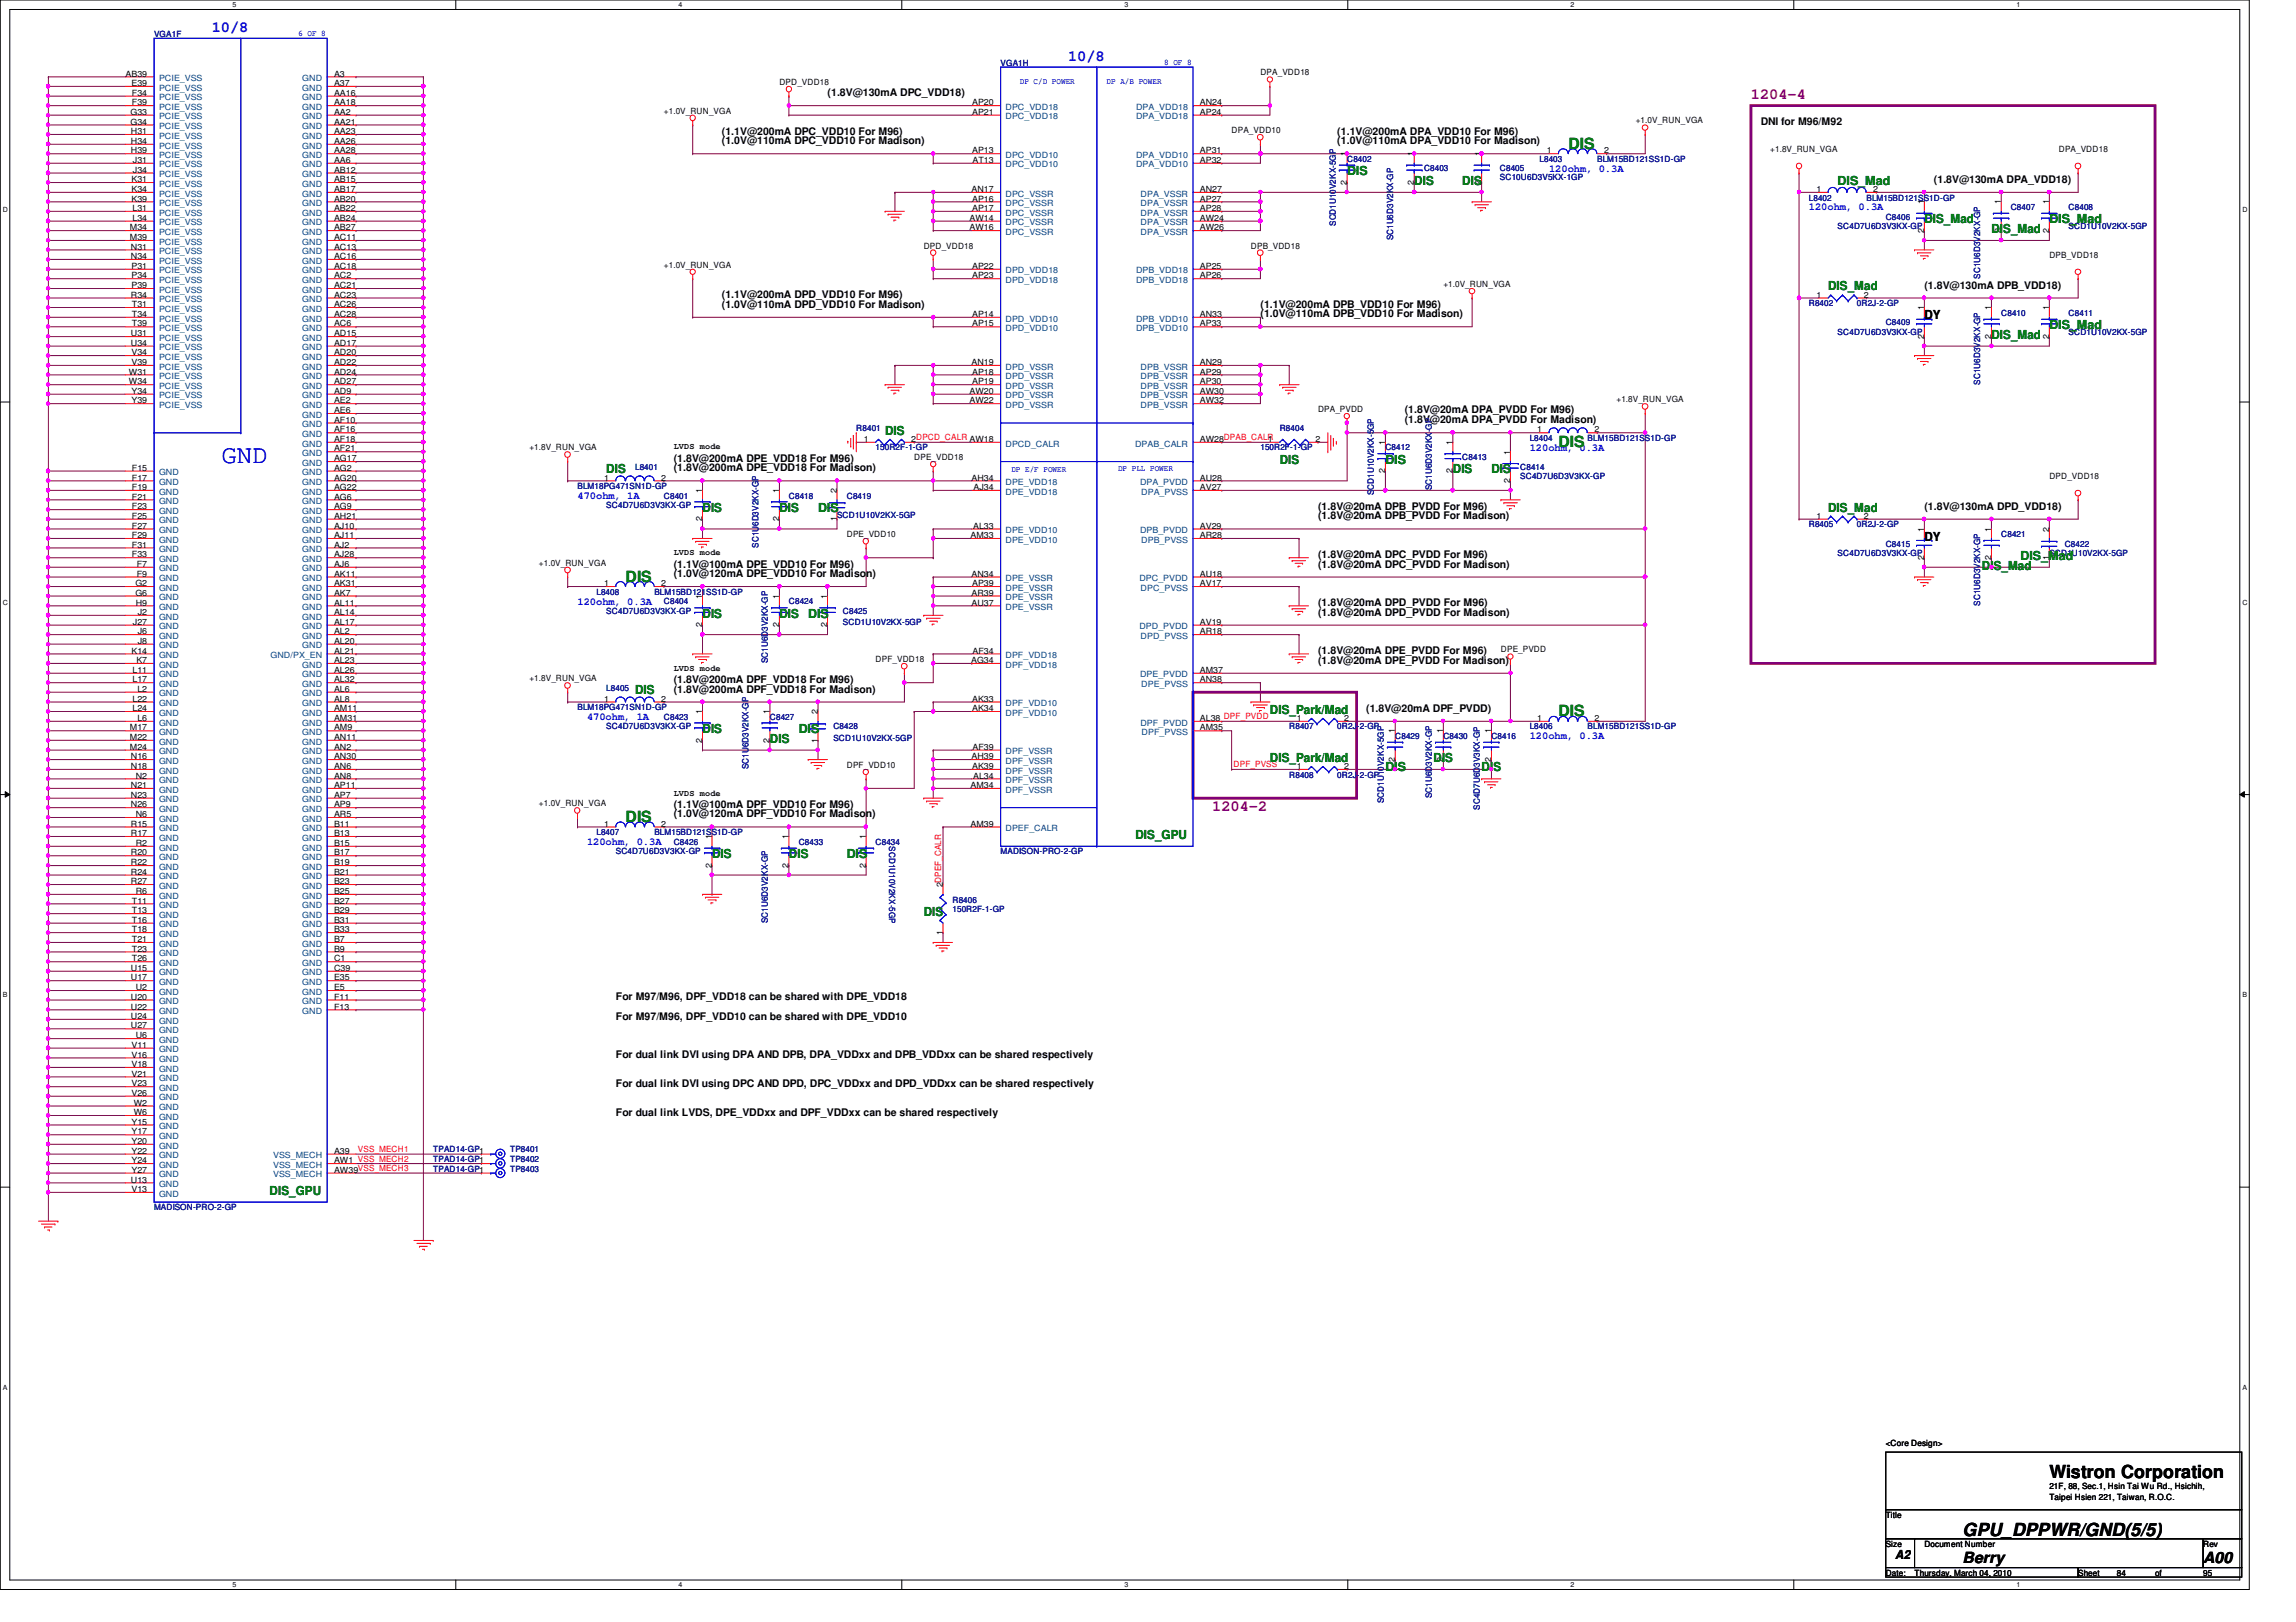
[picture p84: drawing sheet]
<svg xmlns="http://www.w3.org/2000/svg" width="297mm" height="210mm" viewBox="0 0 297 210" stroke-linecap="round" stroke-linejoin="round" font-family="sans-serif">
<defs><g id="words">
<text font-size="3.3" fill="#00f" x="28.7" y="59.9">GND</text>
<g font-size="2.3">
<text x="265.1" y="191.3">Wistron Corporation</text>
<text x="253.9" y="198.8">GPU_DPPWR/GND(5/5)</text>
</g>
<g font-size="2" fill="#00f">
<text x="27.4" y="4.1">10/8</text>
<text x="138.2" y="7.9">10/8</text>
</g>
<g font-size="2" fill="#800080">
<text x="226.5" y="12.8">1204-4</text>
<text x="156.8" y="104.9">1204-2</text>
</g>
<g font-size="2" fill="#008000">
<text x="202.9" y="19.3">DIS</text>
<text x="201.6" y="57.9">DIS</text>
<text x="80.9" y="75.3">DIS</text>
<text x="201.6" y="92.7">DIS</text>
<text x="80.9" y="106.4">DIS</text>
</g>
<g font-size="2">
<text x="253.9" y="202.2">Berry</text>
<text x="285" y="202.2">A00</text>
</g>
<g font-size="1.6" fill="#008000">
<text x="174.3" y="22.6">DIS</text>
<text x="183" y="23.9">DIS</text>
<text x="189.2" y="23.9">DIS</text>
<text x="237.7" y="23.9">DIS_Mad</text>
<text x="249" y="28.9">DIS_Mad</text>
<text x="265.1" y="28.9">DIS_Mad</text>
<text x="257.6" y="30.1">DIS_Mad</text>
<text x="236.5" y="37.6">DIS_Mad</text>
<text x="257.6" y="43.8">DIS_Mad</text>
<text x="265.1" y="42.6">DIS_Mad</text>
<text x="114.5" y="56.3">DIS</text>
<text x="165.6" y="60">DIS</text>
<text x="179.2" y="60">DIS</text>
<text x="78.4" y="61.3">DIS</text>
<text x="188" y="61.3">DIS</text>
<text x="193" y="61.3">DIS</text>
<text x="90.9" y="66.2">DIS</text>
<text x="100.8" y="66.2">DIS</text>
<text x="105.8" y="66.2">DIS</text>
<text x="236.5" y="66.2">DIS_Mad</text>
<text x="256.4" y="73.7">DIS_Mad</text>
<text x="261.4" y="72.4">DIS_Mad</text>
<text x="90.9" y="79.9">DIS</text>
<text x="100.8" y="79.9">DIS</text>
<text x="104.6" y="79.9">DIS</text>
<text x="82.2" y="89.9">DIS</text>
<text x="90.9" y="94.9">DIS</text>
<text x="103.3" y="94.9">DIS</text>
<text x="164.3" y="92.4">DIS_Park/Mad</text>
<text x="99.6" y="96.1">DIS</text>
<text x="164.3" y="98.6">DIS_Park/Mad</text>
<text x="179.2" y="99.8">DIS</text>
<text x="185.5" y="98.6">DIS</text>
<text x="191.7" y="99.8">DIS</text>
<text x="92.1" y="111">DIS</text>
<text x="102.1" y="111">DIS</text>
<text x="109.6" y="111">DIS</text>
<text x="146.9" y="108.5">DIS_GPU</text>
<text x="119.5" y="118.5">DIS</text>
<text x="34.9" y="154.6">DIS_GPU</text>
</g>
<g font-size="1.6">
<text x="249" y="41.3">DY</text>
<text x="249" y="70">DY</text>
<text x="245.2" y="201.8">A2</text>
</g>
<g font-size="1.4">
<text x="93.4" y="17.4">(1.1V@200mA DPC_VDD10 For M96)</text>
<text x="107.1" y="12.4">(1.8V@130mA DPC_VDD18)</text>
<text x="173" y="17.4">(1.1V@200mA DPA_VDD10 For M96)</text>
<text x="227.8" y="16.2">DNI for M96/M92</text>
<text x="93.4" y="18.7">(1.0V@110mA DPC_VDD10 For Madison)</text>
<text x="173" y="18.7">(1.0V@110mA DPA_VDD10 For Madison)</text>
<text x="250.2" y="23.7">(1.8V@130mA DPA_VDD18)</text>
<text x="93.4" y="38.6">(1.1V@200mA DPD_VDD10 For M96)</text>
<text x="93.4" y="39.8">(1.0V@110mA DPD_VDD10 For Madison)</text>
<text x="163.1" y="39.8">(1.1V@200mA DPB_VDD10 For M96)</text>
<text x="163.1" y="41.1">(1.0V@110mA DPB_VDD10 For Madison)</text>
<text x="249" y="37.3">(1.8V@130mA DPB_VDD18)</text>
<text x="181.7" y="53.5">(1.8V@20mA DPA_PVDD For M96)</text>
<text x="87.2" y="59.7">(1.8V@200mA DPE_VDD18 For M96)</text>
<text x="181.7" y="54.8">(1.8V@20mA DPA_PVDD For Madison)</text>
<text x="87.2" y="61">(1.8V@200mA DPE_VDD18 For Madison)</text>
<text x="170.5" y="66">(1.8V@20mA DPB_PVDD For M96)</text>
<text x="249" y="66">(1.8V@130mA DPD_VDD18)</text>
<text x="170.5" y="67.2">(1.8V@20mA DPB_PVDD For Madison)</text>
<text x="87.2" y="73.4">(1.1V@100mA DPE_VDD10 For M96)</text>
<text x="87.2" y="74.7">(1.0V@120mA DPE_VDD10 For Madison)</text>
<text x="170.5" y="72.2">(1.8V@20mA DPC_PVDD For M96)</text>
<text x="170.5" y="73.4">(1.8V@20mA DPC_PVDD For Madison)</text>
<text x="170.5" y="78.4">(1.8V@20mA DPD_PVDD For M96)</text>
<text x="170.5" y="79.7">(1.8V@20mA DPD_PVDD For Madison)</text>
<text x="87.2" y="89.6">(1.8V@200mA DPF_VDD18 For Madison)</text>
<text x="87.2" y="88.4">(1.8V@200mA DPF_VDD18 For M96)</text>
<text x="170.5" y="84.6">(1.8V@20mA DPE_PVDD For M96)</text>
<text x="170.5" y="85.9">(1.8V@20mA DPE_PVDD For Madison)</text>
<text x="176.7" y="92.1">(1.8V@20mA DPF_PVDD)</text>
<text x="87.2" y="104.6">(1.1V@100mA DPF_VDD10 For M96)</text>
<text x="87.2" y="105.8">(1.0V@120mA DPF_VDD10 For Madison)</text>
<text x="79.7" y="129.5">For M97/M96, DPF_VDD18 can be shared with DPE_VDD18</text>
<text x="79.7" y="132">For M97/M96, DPF_VDD10 can be shared with DPE_VDD10</text>
<text x="79.7" y="136.9">For dual link DVI using DPA AND DPB, DPA_VDDxx and DPB_VDDxx can be shared respectively</text>
<text x="79.7" y="140.6">For dual link DVI using DPC AND DPD, DPC_VDDxx and DPD_VDDxx can be shared respectively</text>
<text x="79.7" y="144.4">For dual link LVDS, DPE_VDDxx and DPF_VDDxx can be shared respectively</text>
</g>
<g font-size="1.4" fill="#00f">
<text x="200.4" y="22.2">120ohm, 0.3A</text>
<text x="234" y="27.2">120ohm, 0.3A</text>
<text x="197.9" y="58.3">120ohm, 0.3A</text>
<text x="74.7" y="64.6">470ohm, 1A</text>
<text x="74.7" y="78.2">120ohm, 0.3A</text>
<text x="75.9" y="93.2">470ohm, 1A</text>
<text x="197.9" y="95.7">120ohm, 0.3A</text>
<text x="75.9" y="109.3">120ohm, 0.3A</text>
</g>
<g font-size="1.1" fill="#000080">
<text x="19.9" y="4.8">VGA1F</text>
<text x="129.5" y="8.5">VGA1H</text>
<text x="174.3" y="21">C8402</text>
<text x="184.2" y="22.2">C8403</text>
<text x="194.1" y="22.2">C8405</text>
<text x="194.1" y="23.3">SC10U6D3V5KX-1GP</text>
<text x="199.2" y="21">L8403</text>
<text x="206.6" y="21">BLM15BD121SS1D-GP</text>
<text x="172.8" y="29.3" transform="rotate(-90 172.8 29.3)">SCD1U10V2KX-5GP</text>
<text x="234" y="26">L8402</text>
<text x="237.7" y="29.7">SC4D7U6D3V3KX-GP</text>
<text x="241.5" y="26">BLM15BD121SS1D-GP</text>
<text x="244" y="28.4">C8406</text>
<text x="260.1" y="27.2">C8407</text>
<text x="267.6" y="27.2">C8408</text>
<text x="267.6" y="29.7">SCD1U10V2KX-5GP</text>
<text x="180.3" y="31.1" transform="rotate(-90 180.3 31.1)">SC1U6D3V2KX-GP</text>
<text x="234" y="39.6">R8402</text>
<text x="240.2" y="39.6">0R2J-2-GP</text>
<text x="256.2" y="36.1" transform="rotate(-90 256.2 36.1)">SC1U6D3V2KX-GP</text>
<text x="258.9" y="40.9">C8410</text>
<text x="267.6" y="40.9">C8411</text>
<text x="237.7" y="43.3">SC4D7U6D3V3KX-GP</text>
<text x="244" y="42.1">C8409</text>
<text x="267.6" y="43.3">SCD1U10V2KX-5GP</text>
<text x="256.2" y="49.8" transform="rotate(-90 256.2 49.8)">SC1U6D3V2KX-GP</text>
<text x="110.8" y="55.8">R8401</text>
<text x="113.3" y="58.3">150R2F-1-GP</text>
<text x="163.1" y="58.3">150R2F-1-GP</text>
<text x="165.6" y="55.8">R8404</text>
<text x="179.2" y="58.3">C8412</text>
<text x="189.2" y="59.5">C8413</text>
<text x="197.9" y="57.1">L8404</text>
<text x="205.4" y="57.1">BLM15BD121SS1D-GP</text>
<text x="74.7" y="63.3">BLM18PG471SN1D-GP</text>
<text x="78.4" y="65.7">SC4D7U6D3V3KX-GP</text>
<text x="82.2" y="60.8">L8401</text>
<text x="85.9" y="64.5">C8401</text>
<text x="102.1" y="64.5">C8418</text>
<text x="109.6" y="64.5">C8419</text>
<text x="177.8" y="64.1" transform="rotate(-90 177.8 64.1)">SCD1U10V2KX-5GP</text>
<text x="185.2" y="63.5" transform="rotate(-90 185.2 63.5)">SC1U6D3V2KX-GP</text>
<text x="196.7" y="60.8">C8414</text>
<text x="196.7" y="62">SC4D7U6D3V3KX-GP</text>
<text x="98.1" y="70.9" transform="rotate(-90 98.1 70.9)">SC1U6D3V2KX-GP</text>
<text x="108.3" y="67">SCD1U10V2KX-5GP</text>
<text x="234" y="68.2">R8405</text>
<text x="237.7" y="72">SC4D7U6D3V3KX-GP</text>
<text x="240.2" y="68.2">0R2J-2-GP</text>
<text x="244" y="70.7">C8415</text>
<text x="258.9" y="69.5">C8421</text>
<text x="265.1" y="72">SCD1U10V2KX-5GP</text>
<text x="267.1" y="70.7">C8422</text>
<text x="77.2" y="77">L8408</text>
<text x="84.7" y="77">BLM15BD121SS1D-GP</text>
<text x="78.4" y="79.5">SC4D7U6D3V3KX-GP</text>
<text x="85.9" y="78.2">C8404</text>
<text x="102.1" y="78.2">C8424</text>
<text x="109" y="79.5">C8425</text>
<text x="109" y="80.9">SCD1U10V2KX-5GP</text>
<text x="256.2" y="78.4" transform="rotate(-90 256.2 78.4)">SC1U6D3V2KX-GP</text>
<text x="78.4" y="89.4">L8405</text>
<text x="99.4" y="85.9" transform="rotate(-90 99.4 85.9)">SC1U6D3V2KX-GP</text>
<text x="74.7" y="91.9">BLM18PG471SN1D-GP</text>
<text x="78.4" y="94.4">SC4D7U6D3V3KX-GP</text>
<text x="85.9" y="93.1">C8423</text>
<text x="99.6" y="93.1">C8427</text>
<text x="107.8" y="94.4">C8428</text>
<text x="107.8" y="95.9">SCD1U10V2KX-5GP</text>
<text x="166.8" y="94.4">R8407</text>
<text x="173" y="94.4">0R2J-2-GP</text>
<text x="180.5" y="95.6">C8429</text>
<text x="186.7" y="95.6">C8430</text>
<text x="193" y="95.6">C8416</text>
<text x="197.9" y="94.4">L8406</text>
<text x="205.4" y="94.4">BLM15BD121SS1D-GP</text>
<text x="96.9" y="99.6" transform="rotate(-90 96.9 99.6)">SC1U6D3V2KX-GP</text>
<text x="166.8" y="100.6">R8408</text>
<text x="173" y="100.6">0R2J-2-GP</text>
<text x="179" y="103.9" transform="rotate(-90 179 103.9)">SCD1U10V2KX-5GP</text>
<text x="185.2" y="103.3" transform="rotate(-90 185.2 103.3)">SC1U6D3V2KX-GP</text>
<text x="191.5" y="104.8" transform="rotate(-90 191.5 104.8)">SC4D7U6D3V3KX-GP</text>
<text x="77.2" y="108.1">L8407</text>
<text x="79.7" y="110.6">SC4D7U6D3V3KX-GP</text>
<text x="84.7" y="108.1">BLM15BD121SS1D-GP</text>
<text x="87.2" y="109.3">C8426</text>
<text x="103.3" y="109.3">C8433</text>
<text x="113.3" y="109.3">C8434</text>
<text x="115" y="109.5" transform="rotate(90 115 109.5)">SCD1U10V2KX-5GP</text>
<text x="129.5" y="110.6">MADISON-PRO-2-GP</text>
<text x="99.4" y="119.5" transform="rotate(-90 99.4 119.5)">SC1U6D3V2KX-GP</text>
<text x="123.2" y="116.8">R8406</text>
<text x="123.2" y="118">150R2F-1-GP</text>
<text x="56" y="149.1">TPAD14-GP1</text>
<text x="66" y="149.1">TP8401</text>
<text x="56" y="151.6">TPAD14-GP1</text>
<text x="56" y="150.4">TPAD14-GP1</text>
<text x="66" y="151.6">TP8403</text>
<text x="66" y="150.4">TP8402</text>
<text x="19.9" y="156.6">MADISON-PRO-2-GP</text>
</g>
<g font-size="1.1" fill="#00f">
<text x="38.6" y="4.7">6 OF 8</text>
<text x="131.9" y="10.9">DP C/D POWER</text>
<text x="143.2" y="10.9">DP A/B POWER</text>
<text x="150.6" y="8.4">8 OF 8</text>
<text x="130.8" y="61">DP E/F POWER</text>
<text x="144.6" y="60.9">DP PLL POWER</text>
</g>
<g font-size="1.1">
<text x="16.3" y="9.9">AB39</text>
<text x="17" y="11.1">E39</text>
<text x="43.2" y="9.9">A3</text>
<text x="43.2" y="11.1">A37</text>
<text x="100.8" y="11">DPD_VDD18</text>
<text x="163.1" y="9.7">DPA_VDD18</text>
<text x="16.9" y="14.9">G33</text>
<text x="16.9" y="16.1">G34</text>
<text x="16.9" y="17.4">H31</text>
<text x="17.1" y="12.4">F34</text>
<text x="17.1" y="13.6">F39</text>
<text x="43.2" y="12.4">AA16</text>
<text x="43.2" y="13.6">AA18</text>
<text x="43.2" y="14.9">AA2</text>
<text x="43.2" y="16.1">AA21</text>
<text x="43.2" y="17.4">AA23</text>
<text x="85.9" y="14.7">+1.0V_RUN_VGA</text>
<text x="125.8" y="13.6">AP20</text>
<text x="125.8" y="14.9">AP21</text>
<text x="155.2" y="13.6">AN24</text>
<text x="155.2" y="14.9">AP24</text>
<text x="159.3" y="17.2">DPA_VDD10</text>
<text x="211.6" y="16">+1.0V_RUN_VGA</text>
<text x="16.9" y="18.6">H34</text>
<text x="16.9" y="19.9">H39</text>
<text x="17" y="23.6">K31</text>
<text x="17.2" y="21.1">J31</text>
<text x="17.2" y="22.4">J34</text>
<text x="43.2" y="21.1">AA6</text>
<text x="43.2" y="22.4">AB12</text>
<text x="43.2" y="23.6">AB15</text>
<text x="43.2" y="18.6">AA26</text>
<text x="43.2" y="19.9">AA28</text>
<text x="125.8" y="19.9">AP13</text>
<text x="125.8" y="21.1">AT13</text>
<text x="155.2" y="19.9">AP31</text>
<text x="155.2" y="21.1">AP32</text>
<text x="174.2" y="23.9" transform="rotate(-90 174.2 23.9)">2</text>
<text x="174.2" y="20.2" transform="rotate(-90 174.2 20.2)">1</text>
<text x="182.9" y="23.9" transform="rotate(-90 182.9 23.9)">2</text>
<text x="182.9" y="20.2" transform="rotate(-90 182.9 20.2)">1</text>
<text x="191.6" y="23.9" transform="rotate(-90 191.6 23.9)">2</text>
<text x="191.6" y="20.2" transform="rotate(-90 191.6 20.2)">1</text>
<text x="200.1" y="19.9">1</text>
<text x="207.5" y="19.9">2</text>
<text x="229" y="19.7">+1.8V_RUN_VGA</text>
<text x="266.4" y="19.7">DPA_VDD18</text>
<text x="16.8" y="29.8">M34</text>
<text x="17" y="24.8">K34</text>
<text x="17" y="26.1">K39</text>
<text x="17.1" y="27.3">L31</text>
<text x="17.1" y="28.6">L34</text>
<text x="43.2" y="24.8">AB17</text>
<text x="43.2" y="26.1">AB20</text>
<text x="43.2" y="27.3">AB22</text>
<text x="43.2" y="28.6">AB24</text>
<text x="43.2" y="29.8">AB27</text>
<text x="125.4" y="28.6">AW14</text>
<text x="125.4" y="29.8">AW16</text>
<text x="125.7" y="24.8">AN17</text>
<text x="125.8" y="26.1">AP16</text>
<text x="125.8" y="27.3">AP17</text>
<text x="155.2" y="24.8">AN27</text>
<text x="155.2" y="26.1">AP27</text>
<text x="155.2" y="27.3">AP28</text>
<text x="155.2" y="28.6">AW24</text>
<text x="155.2" y="29.8">AW26</text>
<text x="235" y="24.8">1</text>
<text x="242.4" y="24.8">2</text>
<text x="248.9" y="26.5" transform="rotate(-90 248.9 26.5)">1</text>
<text x="258.9" y="26.5" transform="rotate(-90 258.9 26.5)">1</text>
<text x="265.1" y="26.5" transform="rotate(-90 265.1 26.5)">1</text>
<text x="16.8" y="31.1">M39</text>
<text x="16.9" y="32.3">N31</text>
<text x="16.9" y="33.5">N34</text>
<text x="17" y="34.8">P31</text>
<text x="43.2" y="31.1">AC11</text>
<text x="43.2" y="32.3">AC13</text>
<text x="43.2" y="33.5">AC16</text>
<text x="43.2" y="34.8">AC18</text>
<text x="85.9" y="34.6">+1.0V_RUN_VGA</text>
<text x="119.5" y="32.2">DPD_VDD18</text>
<text x="125.8" y="34.8">AP22</text>
<text x="155.2" y="34.8">AP25</text>
<text x="161.8" y="32.2">DPB_VDD18</text>
<text x="248.9" y="30.1" transform="rotate(-90 248.9 30.1)">2</text>
<text x="258.9" y="30.1" transform="rotate(-90 258.9 30.1)">2</text>
<text x="265.1" y="30.1" transform="rotate(-90 265.1 30.1)">2</text>
<text x="265.1" y="33.4">DPB_VDD18</text>
<text x="16.9" y="38.5">R34</text>
<text x="17" y="36">P34</text>
<text x="17" y="37.3">P39</text>
<text x="17.1" y="39.8">T31</text>
<text x="17.1" y="41">T34</text>
<text x="43.2" y="36">AC2</text>
<text x="43.2" y="37.3">AC21</text>
<text x="43.2" y="38.5">AC23</text>
<text x="43.2" y="39.8">AC26</text>
<text x="43.2" y="41">AC28</text>
<text x="125.8" y="41">AP14</text>
<text x="125.8" y="36">AP23</text>
<text x="155.2" y="41">AN33</text>
<text x="155.2" y="36">AP26</text>
<text x="186.7" y="37.1">+1.0V_RUN_VGA</text>
<text x="235" y="38.5">1</text>
<text x="241.1" y="38.5">2</text>
<text x="248.9" y="40.2" transform="rotate(-90 248.9 40.2)">1</text>
<text x="257.6" y="40.2" transform="rotate(-90 257.6 40.2)">1</text>
<text x="265.1" y="40.2" transform="rotate(-90 265.1 40.2)">1</text>
<text x="16.9" y="43.5">U31</text>
<text x="16.9" y="44.7">U34</text>
<text x="17" y="46">V34</text>
<text x="17" y="47.2">V39</text>
<text x="17.1" y="42.2">T39</text>
<text x="43.2" y="42.2">AC6</text>
<text x="43.2" y="43.5">AD15</text>
<text x="43.2" y="44.7">AD17</text>
<text x="43.2" y="46">AD20</text>
<text x="43.2" y="47.2">AD22</text>
<text x="125.7" y="47.2">AN19</text>
<text x="125.8" y="42.2">AP15</text>
<text x="155.2" y="42.2">AP33</text>
<text x="155.2" y="47.2">AN29</text>
<text x="248.9" y="43.8" transform="rotate(-90 248.9 43.8)">2</text>
<text x="257.6" y="43.8" transform="rotate(-90 257.6 43.8)">2</text>
<text x="265.1" y="43.8" transform="rotate(-90 265.1 43.8)">2</text>
<text x="16.7" y="48.5">W31</text>
<text x="16.7" y="49.7">W34</text>
<text x="17" y="51">Y34</text>
<text x="17" y="52.2">Y39</text>
<text x="43.2" y="48.5">AD24</text>
<text x="43.2" y="49.7">AD27</text>
<text x="43.2" y="51">AD9</text>
<text x="43.2" y="52.2">AE2</text>
<text x="43.2" y="53.5">AE6</text>
<text x="125.4" y="51">AW20</text>
<text x="125.4" y="52.2">AW22</text>
<text x="125.8" y="48.5">AP18</text>
<text x="125.8" y="49.7">AP19</text>
<text x="155.2" y="48.5">AP29</text>
<text x="155.2" y="49.7">AP30</text>
<text x="155.2" y="51">AW30</text>
<text x="155.2" y="52.2">AW32</text>
<text x="170.5" y="53.3">DPA_PVDD</text>
<text x="209.1" y="52.1">+1.8V_RUN_VGA</text>
<text x="43.2" y="54.7">AF10</text>
<text x="43.2" y="56">AF16</text>
<text x="43.2" y="57.2">AF18</text>
<text x="43.2" y="58.4">AF21</text>
<text x="43.2" y="59.7">AG17</text>
<text x="68.5" y="58.3">+1.8V_RUN_VGA</text>
<text x="87.2" y="58.2">LVDS mode</text>
<text x="111.8" y="57.2">1</text>
<text x="117.9" y="57.2">2DPCD_CALR AW18</text>
<text x="118.3" y="59.5">DPE_VDD18</text>
<text x="155.2" y="57.2">AW28DPAB_CALR</text>
<text x="164" y="57.2">1</text>
<text x="170.2" y="57.2">2</text>
<text x="179.2" y="57.6" transform="rotate(-90 179.2 57.6)">1</text>
<text x="187.9" y="57.6" transform="rotate(-90 187.9 57.6)">1</text>
<text x="195.4" y="58.8" transform="rotate(-90 195.4 58.8)">1</text>
<text x="198.9" y="56">1</text>
<text x="206.3" y="56">2</text>
<text x="17.1" y="60.9">F15</text>
<text x="17.1" y="62.2">F17</text>
<text x="17.1" y="63.4">F19</text>
<text x="17.1" y="64.6">F21</text>
<text x="17.1" y="65.9">F23</text>
<text x="43.2" y="60.9">AG2</text>
<text x="43.2" y="62.2">AG20</text>
<text x="43.2" y="63.4">AG22</text>
<text x="43.2" y="64.6">AG6</text>
<text x="43.2" y="65.9">AG9</text>
<text x="78.1" y="62.2">1</text>
<text x="85.6" y="62.2">2</text>
<text x="90.8" y="63.8" transform="rotate(-90 90.8 63.8)">1</text>
<text x="100.8" y="63.8" transform="rotate(-90 100.8 63.8)">1</text>
<text x="108.2" y="63.8" transform="rotate(-90 108.2 63.8)">2</text>
<text x="125.7" y="62.2">AH34</text>
<text x="125.9" y="63.4">AJ34</text>
<text x="155.2" y="62.2">AU28</text>
<text x="155.2" y="63.4">AV27</text>
<text x="179.2" y="61.3" transform="rotate(-90 179.2 61.3)">2</text>
<text x="187.9" y="61.3" transform="rotate(-90 187.9 61.3)">2</text>
<text x="195.4" y="62.5" transform="rotate(-90 195.4 62.5)">2</text>
<text x="265.1" y="62">DPD_VDD18</text>
<text x="17.1" y="67.1">F25</text>
<text x="17.1" y="68.4">F27</text>
<text x="17.1" y="69.6">F29</text>
<text x="17.1" y="70.9">F31</text>
<text x="43.2" y="67.1">AH21</text>
<text x="43.2" y="68.4">AJ10</text>
<text x="43.2" y="69.6">AJ11</text>
<text x="43.2" y="70.9">AJ2</text>
<text x="87.2" y="71.8">LVDS mode</text>
<text x="90.8" y="67.5" transform="rotate(-90 90.8 67.5)">2</text>
<text x="100.8" y="67.5" transform="rotate(-90 100.8 67.5)">2</text>
<text x="108.2" y="67.5" transform="rotate(-90 108.2 67.5)">1</text>
<text x="109.6" y="69.5">DPE_VDD10</text>
<text x="125.6" y="69.6">AM33</text>
<text x="125.9" y="68.4">AL33</text>
<text x="155.2" y="68.4">AV29</text>
<text x="155.2" y="69.6">AR28</text>
<text x="235" y="67.1">1</text>
<text x="241.1" y="67.1">2</text>
<text x="248.9" y="68.8" transform="rotate(-90 248.9 68.8)">1</text>
<text x="257.6" y="68.8" transform="rotate(-90 257.6 68.8)">1</text>
<text x="265.1" y="68.8" transform="rotate(-90 265.1 68.8)">2</text>
<text x="17.1" y="72.1">F33</text>
<text x="17.5" y="75.9">G2</text>
<text x="17.5" y="77.1">G6</text>
<text x="17.7" y="73.4">F7</text>
<text x="17.7" y="74.6">F9</text>
<text x="43.2" y="72.1">AJ28</text>
<text x="43.2" y="73.4">AJ6</text>
<text x="43.2" y="74.6">AK11</text>
<text x="43.2" y="75.9">AK31</text>
<text x="43.2" y="77.1">AK7</text>
<text x="69.7" y="73.2">+1.0V_RUN_VGA</text>
<text x="78.1" y="75.9">1</text>
<text x="85.6" y="75.9">2</text>
<text x="90.8" y="77.5" transform="rotate(-90 90.8 77.5)">1</text>
<text x="100.8" y="77.5" transform="rotate(-90 100.8 77.5)">1</text>
<text x="107" y="77.5" transform="rotate(-90 107 77.5)">1</text>
<text x="125.7" y="74.6">AN34</text>
<text x="125.7" y="77.1">AR39</text>
<text x="125.8" y="75.9">AP39</text>
<text x="155.2" y="74.6">AU18</text>
<text x="155.2" y="75.9">AV17</text>
<text x="248.9" y="72.4" transform="rotate(-90 248.9 72.4)">2</text>
<text x="257.6" y="72.4" transform="rotate(-90 257.6 72.4)">2</text>
<text x="265.1" y="72.4" transform="rotate(-90 265.1 72.4)">1</text>
<text x="17.2" y="80.9">J27</text>
<text x="17.6" y="78.4">H9</text>
<text x="17.8" y="79.6">J2</text>
<text x="17.8" y="82.1">J6</text>
<text x="17.8" y="83.3">J8</text>
<text x="43.2" y="78.4">AL11</text>
<text x="43.2" y="79.6">AL14</text>
<text x="43.2" y="80.9">AL17</text>
<text x="43.2" y="82.1">AL2</text>
<text x="43.2" y="83.3">AL20</text>
<text x="90.8" y="81.2" transform="rotate(-90 90.8 81.2)">2</text>
<text x="100.8" y="81.2" transform="rotate(-90 100.8 81.2)">2</text>
<text x="107" y="81.2" transform="rotate(-90 107 81.2)">2</text>
<text x="125.7" y="78.4">AU37</text>
<text x="155.2" y="80.9">AV19</text>
<text x="155.2" y="82.1">AR18</text>
<text x="17" y="84.6">K14</text>
<text x="17.1" y="87.1">L11</text>
<text x="17.1" y="88.3">L17</text>
<text x="17.6" y="85.8">K7</text>
<text x="17.8" y="89.5">L2</text>
<text x="43.2" y="84.6">AL21</text>
<text x="43.2" y="85.8">AL23</text>
<text x="43.2" y="87.1">AL26</text>
<text x="43.2" y="88.3">AL32</text>
<text x="43.2" y="89.5">AL6</text>
<text x="68.5" y="88.2">+1.8V_RUN_VGA</text>
<text x="87.2" y="86.8">LVDS mode</text>
<text x="113.3" y="85.7">DPF_VDD18</text>
<text x="125.6" y="85.8">AG34</text>
<text x="125.8" y="84.6">AF34</text>
<text x="155.2" y="87.1">AM37</text>
<text x="155.2" y="88.3">AN38</text>
<text x="194.2" y="84.4">DPE_PVDD</text>
<text x="16.8" y="94.5">M17</text>
<text x="16.8" y="95.8">M22</text>
<text x="17.1" y="90.8">L22</text>
<text x="17.1" y="92">L24</text>
<text x="17.8" y="93.3">L6</text>
<text x="43.2" y="90.8">AL8</text>
<text x="43.2" y="92">AM11</text>
<text x="43.2" y="93.3">AM31</text>
<text x="43.2" y="94.5">AM9</text>
<text x="43.2" y="95.8">AN11</text>
<text x="78.1" y="90.8">1</text>
<text x="85.6" y="90.8">2</text>
<text x="90.8" y="92.5" transform="rotate(-90 90.8 92.5)">1</text>
<text x="99.6" y="92.5" transform="rotate(-90 99.6 92.5)">1</text>
<text x="105.8" y="92.5" transform="rotate(-90 105.8 92.5)">2</text>
<text x="125.8" y="90.8">AK33</text>
<text x="125.8" y="92">AK34</text>
<text x="155.2" y="93.3">AL38 DPF_PVDD</text>
<text x="155.2" y="94.5">AM35</text>
<text x="167.8" y="93.3">1</text>
<text x="173.9" y="93.3">2</text>
<text x="180.5" y="94.9" transform="rotate(-90 180.5 94.9)">1</text>
<text x="186.7" y="94.9" transform="rotate(-90 186.7 94.9)">1</text>
<text x="192.9" y="94.9" transform="rotate(-90 192.9 94.9)">1</text>
<text x="198.9" y="93.3">1</text>
<text x="206.3" y="93.3">2</text>
<text x="16.8" y="97">M24</text>
<text x="16.9" y="98.3">N16</text>
<text x="16.9" y="99.5">N18</text>
<text x="16.9" y="102">N21</text>
<text x="17.6" y="100.8">N2</text>
<text x="43.2" y="97">AN2</text>
<text x="43.2" y="98.3">AN30</text>
<text x="43.2" y="99.5">AN6</text>
<text x="43.2" y="100.8">AN8</text>
<text x="43.2" y="102">AP11</text>
<text x="90.8" y="96.1" transform="rotate(-90 90.8 96.1)">2</text>
<text x="99.6" y="96.1" transform="rotate(-90 99.6 96.1)">2</text>
<text x="105.8" y="96.1" transform="rotate(-90 105.8 96.1)">1</text>
<text x="109.6" y="99.4">DPF_VDD10</text>
<text x="125.6" y="102">AM34</text>
<text x="125.7" y="98.3">AH39</text>
<text x="125.8" y="99.5">AK39</text>
<text x="125.8" y="97">AF39</text>
<text x="125.9" y="100.8">AL34</text>
<text x="167.8" y="99.5">1</text>
<text x="173.9" y="99.5">2</text>
<text x="180.5" y="98.6" transform="rotate(-90 180.5 98.6)">2</text>
<text x="186.7" y="98.6" transform="rotate(-90 186.7 98.6)">2</text>
<text x="192.9" y="98.6" transform="rotate(-90 192.9 98.6)">2</text>
<text x="16.9" y="103.3">N23</text>
<text x="16.9" y="104.5">N26</text>
<text x="16.9" y="107">R15</text>
<text x="17.6" y="105.7">N6</text>
<text x="43.2" y="103.3">AP7</text>
<text x="43.2" y="104.5">AP9</text>
<text x="43.2" y="105.7">AR5</text>
<text x="43.2" y="107">B11</text>
<text x="69.7" y="104.4">+1.0V_RUN_VGA</text>
<text x="78.1" y="107">1</text>
<text x="85.6" y="107">2</text>
<text x="87.2" y="103">LVDS mode</text>
<text x="125.6" y="107">AM39</text>
<text x="16.9" y="108.2">R17</text>
<text x="16.9" y="110.7">R20</text>
<text x="16.9" y="112">R22</text>
<text x="16.9" y="113.2">R24</text>
<text x="17.6" y="109.5">R2</text>
<text x="43.2" y="108.2">B13</text>
<text x="43.2" y="109.5">B15</text>
<text x="43.2" y="110.7">B17</text>
<text x="43.2" y="112">B19</text>
<text x="43.2" y="113.2">B21</text>
<text x="92.1" y="112.3" transform="rotate(-90 92.1 112.3)">2</text>
<text x="92.1" y="108.6" transform="rotate(-90 92.1 108.6)">1</text>
<text x="102" y="112.3" transform="rotate(-90 102 112.3)">2</text>
<text x="102" y="108.6" transform="rotate(-90 102 108.6)">1</text>
<text x="112" y="112.3" transform="rotate(-90 112 112.3)">2</text>
<text x="112" y="108.6" transform="rotate(-90 112 108.6)">1</text>
<text x="16.9" y="114.4">R27</text>
<text x="17.1" y="116.9">T11</text>
<text x="17.1" y="118.2">T13</text>
<text x="17.1" y="119.4">T16</text>
<text x="17.6" y="115.7">R6</text>
<text x="43.2" y="114.4">B23</text>
<text x="43.2" y="115.7">B25</text>
<text x="43.2" y="116.9">B27</text>
<text x="43.2" y="118.2">B29</text>
<text x="43.2" y="119.4">B31</text>
<text x="122" y="114.9" transform="rotate(-90 122 114.9)">2DPEF_CALR</text>
<text x="16.9" y="125.6">U15</text>
<text x="17.1" y="120.6">T18</text>
<text x="17.1" y="121.9">T21</text>
<text x="17.1" y="123.1">T23</text>
<text x="17.1" y="124.4">T26</text>
<text x="43.2" y="120.6">B33</text>
<text x="43.2" y="121.9">B7</text>
<text x="43.2" y="123.1">B9</text>
<text x="43.2" y="124.4">C1</text>
<text x="43.2" y="125.6">C39</text>
<text x="122" y="121" transform="rotate(-90 122 121)">1</text>
<text x="16.9" y="126.9">U17</text>
<text x="16.9" y="129.4">U20</text>
<text x="16.9" y="130.6">U22</text>
<text x="16.9" y="131.9">U24</text>
<text x="17.6" y="128.1">U2</text>
<text x="43.2" y="130.6">F13</text>
<text x="43.2" y="126.9">E35</text>
<text x="43.2" y="128.1">E5</text>
<text x="43.2" y="129.4">F11</text>
<text x="16.9" y="133.1">U27</text>
<text x="17" y="135.6">V11</text>
<text x="17" y="136.9">V16</text>
<text x="17.6" y="134.4">U6</text>
<text x="17" y="138.1">V18</text>
<text x="17" y="139.3">V21</text>
<text x="17" y="140.6">V23</text>
<text x="17" y="141.8">V26</text>
<text x="17.3" y="143.1">W2</text>
<text x="17" y="145.5">Y15</text>
<text x="17" y="146.8">Y17</text>
<text x="17" y="148">Y20</text>
<text x="17" y="149.3">Y22</text>
<text x="17.3" y="144.3">W6</text>
<text x="43.2" y="149.3">A39</text>
<text x="16.9" y="153">U13</text>
<text x="17" y="150.5">Y24</text>
<text x="17" y="151.8">Y27</text>
<text x="17" y="154.3">V13</text>
<text x="43.2" y="150.5">AW1 VSS_MECH2</text>
<text x="43.2" y="151.8">AW39VSS_MECH3</text>
<text x="244" y="187.1">&lt;Core Design&gt;</text>
<text x="244" y="196.4">Title</text>
<text x="265.1" y="192.7">21F, 88, Sec.1, Hsin Tai Wu Rd., Hsichih,</text>
<text x="265.1" y="194.1">Taipei Hsien 221, Taiwan, R.O.C.</text>
<text x="244" y="200.2">Size</text>
<text x="244" y="203.9">Date:</text>
<text x="247.7" y="203.9">Thursday, March 04, 2010</text>
<text x="249" y="200.2">Document Number</text>
<text x="268.9" y="203.9">Sheet</text>
<text x="273.9" y="203.9">84</text>
<text x="278.8" y="203.9">of</text>
<text x="285" y="200.2">Rev</text>
<text x="285" y="203.9">95</text>
</g>
<g font-size="1.1" fill="#004080">
<text x="20.6" y="10.5">PCIE_VSS</text>
<text x="20.6" y="11.7">PCIE_VSS</text>
<text x="39.1" y="10.5">GND</text>
<text x="39.1" y="11.7">GND</text>
<text x="20.6" y="13">PCIE_VSS</text>
<text x="20.6" y="14.2">PCIE_VSS</text>
<text x="20.6" y="15.5">PCIE_VSS</text>
<text x="20.6" y="16.7">PCIE_VSS</text>
<text x="20.6" y="17.9">PCIE_VSS</text>
<text x="39.1" y="13">GND</text>
<text x="39.1" y="14.2">GND</text>
<text x="39.1" y="15.5">GND</text>
<text x="39.1" y="16.7">GND</text>
<text x="39.1" y="17.9">GND</text>
<text x="130.1" y="14.2">DPC_VDD18</text>
<text x="130.1" y="15.5">DPC_VDD18</text>
<text x="147" y="14.2">DPA_VDD18</text>
<text x="147" y="15.5">DPA_VDD18</text>
<text x="20.6" y="21.7">PCIE_VSS</text>
<text x="20.6" y="22.9">PCIE_VSS</text>
<text x="20.6" y="19.2">PCIE_VSS</text>
<text x="20.6" y="20.4">PCIE_VSS</text>
<text x="39.1" y="21.7">GND</text>
<text x="39.1" y="22.9">GND</text>
<text x="39.1" y="19.2">GND</text>
<text x="39.1" y="20.4">GND</text>
<text x="130.1" y="20.4">DPC_VDD10</text>
<text x="130.1" y="21.7">DPC_VDD10</text>
<text x="147" y="20.4">DPA_VDD10</text>
<text x="147" y="21.7">DPA_VDD10</text>
<text x="20.6" y="24.2">PCIE_VSS</text>
<text x="20.6" y="25.4">PCIE_VSS</text>
<text x="20.6" y="26.7">PCIE_VSS</text>
<text x="20.6" y="27.9">PCIE_VSS</text>
<text x="20.6" y="29.2">PCIE_VSS</text>
<text x="39.1" y="24.2">GND</text>
<text x="39.1" y="25.4">GND</text>
<text x="39.1" y="26.7">GND</text>
<text x="39.1" y="27.9">GND</text>
<text x="39.1" y="29.2">GND</text>
<text x="130.1" y="25.4">DPC_VSSR</text>
<text x="130.1" y="26.7">DPC_VSSR</text>
<text x="130.1" y="27.9">DPC_VSSR</text>
<text x="130.1" y="29.2">DPC_VSSR</text>
<text x="147.6" y="25.4">DPA_VSSR</text>
<text x="147.6" y="26.7">DPA_VSSR</text>
<text x="147.6" y="27.9">DPA_VSSR</text>
<text x="147.6" y="29.2">DPA_VSSR</text>
<text x="20.6" y="30.4">PCIE_VSS</text>
<text x="20.6" y="31.7">PCIE_VSS</text>
<text x="20.6" y="32.9">PCIE_VSS</text>
<text x="20.6" y="34.1">PCIE_VSS</text>
<text x="20.6" y="35.4">PCIE_VSS</text>
<text x="39.1" y="30.4">GND</text>
<text x="39.1" y="31.7">GND</text>
<text x="39.1" y="32.9">GND</text>
<text x="39.1" y="34.1">GND</text>
<text x="39.1" y="35.4">GND</text>
<text x="130.1" y="30.4">DPC_VSSR</text>
<text x="130.1" y="35.4">DPD_VDD18</text>
<text x="147" y="35.4">DPB_VDD18</text>
<text x="147.6" y="30.4">DPA_VSSR</text>
<text x="20.6" y="36.6">PCIE_VSS</text>
<text x="20.6" y="37.9">PCIE_VSS</text>
<text x="20.6" y="39.1">PCIE_VSS</text>
<text x="20.6" y="40.3">PCIE_VSS</text>
<text x="20.6" y="41.6">PCIE_VSS</text>
<text x="39.1" y="36.6">GND</text>
<text x="39.1" y="37.9">GND</text>
<text x="39.1" y="39.1">GND</text>
<text x="39.1" y="40.3">GND</text>
<text x="39.1" y="41.6">GND</text>
<text x="130.1" y="41.6">DPD_VDD10</text>
<text x="130.1" y="36.6">DPD_VDD18</text>
<text x="147" y="41.6">DPB_VDD10</text>
<text x="147" y="36.6">DPB_VDD18</text>
<text x="20.6" y="42.8">PCIE_VSS</text>
<text x="20.6" y="44.1">PCIE_VSS</text>
<text x="20.6" y="45.3">PCIE_VSS</text>
<text x="20.6" y="46.6">PCIE_VSS</text>
<text x="20.6" y="47.8">PCIE_VSS</text>
<text x="39.1" y="42.8">GND</text>
<text x="39.1" y="44.1">GND</text>
<text x="39.1" y="45.3">GND</text>
<text x="39.1" y="46.6">GND</text>
<text x="39.1" y="47.8">GND</text>
<text x="130.1" y="42.8">DPD_VDD10</text>
<text x="130.1" y="47.8">DPD_VSSR</text>
<text x="147" y="42.8">DPB_VDD10</text>
<text x="147.6" y="47.8">DPB_VSSR</text>
<text x="20.6" y="49.1">PCIE_VSS</text>
<text x="20.6" y="50.3">PCIE_VSS</text>
<text x="20.6" y="51.6">PCIE_VSS</text>
<text x="20.6" y="52.8">PCIE_VSS</text>
<text x="39.1" y="49.1">GND</text>
<text x="39.1" y="50.3">GND</text>
<text x="39.1" y="51.6">GND</text>
<text x="39.1" y="52.8">GND</text>
<text x="130.1" y="49.1">DPD_VSSR</text>
<text x="130.1" y="50.3">DPD_VSSR</text>
<text x="130.1" y="51.6">DPD_VSSR</text>
<text x="130.1" y="52.8">DPD_VSSR</text>
<text x="147.6" y="49.1">DPB_VSSR</text>
<text x="147.6" y="50.3">DPB_VSSR</text>
<text x="147.6" y="51.6">DPB_VSSR</text>
<text x="147.6" y="52.8">DPB_VSSR</text>
<text x="39.1" y="54.1">GND</text>
<text x="39.1" y="55.3">GND</text>
<text x="39.1" y="56.6">GND</text>
<text x="39.1" y="57.8">GND</text>
<text x="39.1" y="59">GND</text>
<text x="130.1" y="57.8">DPCD_CALR</text>
<text x="146.9" y="57.8">DPAB_CALR</text>
<text x="20.6" y="61.5">GND</text>
<text x="20.6" y="62.8">GND</text>
<text x="20.6" y="64">GND</text>
<text x="20.6" y="65.2">GND</text>
<text x="39.1" y="60.3">GND</text>
<text x="39.1" y="61.5">GND</text>
<text x="39.1" y="62.8">GND</text>
<text x="39.1" y="64">GND</text>
<text x="39.1" y="65.2">GND</text>
<text x="130.1" y="62.8">DPE_VDD18</text>
<text x="130.1" y="64">DPE_VDD18</text>
<text x="147.5" y="62.8">DPA_PVDD</text>
<text x="147.7" y="64">DPA_PVSS</text>
<text x="20.6" y="66.5">GND</text>
<text x="20.6" y="67.7">GND</text>
<text x="20.6" y="69">GND</text>
<text x="20.6" y="70.2">GND</text>
<text x="20.6" y="71.5">GND</text>
<text x="39.1" y="66.5">GND</text>
<text x="39.1" y="67.7">GND</text>
<text x="39.1" y="69">GND</text>
<text x="39.1" y="70.2">GND</text>
<text x="39.1" y="71.5">GND</text>
<text x="130.1" y="69">DPE_VDD10</text>
<text x="130.1" y="70.2">DPE_VDD10</text>
<text x="147.5" y="69">DPB_PVDD</text>
<text x="147.7" y="70.2">DPB_PVSS</text>
<text x="20.6" y="72.7">GND</text>
<text x="20.6" y="74">GND</text>
<text x="20.6" y="75.2">GND</text>
<text x="20.6" y="76.5">GND</text>
<text x="20.6" y="77.7">GND</text>
<text x="39.1" y="72.7">GND</text>
<text x="39.1" y="74">GND</text>
<text x="39.1" y="75.2">GND</text>
<text x="39.1" y="76.5">GND</text>
<text x="39.1" y="77.7">GND</text>
<text x="130.1" y="75.2">DPE_VSSR</text>
<text x="130.1" y="76.5">DPE_VSSR</text>
<text x="130.1" y="77.7">DPE_VSSR</text>
<text x="147.4" y="75.2">DPC_PVDD</text>
<text x="147.6" y="76.5">DPC_PVSS</text>
<text x="20.6" y="79">GND</text>
<text x="20.6" y="80.2">GND</text>
<text x="20.6" y="81.4">GND</text>
<text x="20.6" y="82.7">GND</text>
<text x="20.6" y="83.9">GND</text>
<text x="39.1" y="79">GND</text>
<text x="39.1" y="80.2">GND</text>
<text x="39.1" y="81.4">GND</text>
<text x="39.1" y="82.7">GND</text>
<text x="39.1" y="83.9">GND</text>
<text x="130.1" y="79">DPE_VSSR</text>
<text x="147.4" y="81.4">DPD_PVDD</text>
<text x="147.6" y="82.7">DPD_PVSS</text>
<text x="20.6" y="85.2">GND</text>
<text x="20.6" y="86.4">GND</text>
<text x="20.6" y="87.7">GND</text>
<text x="20.6" y="88.9">GND</text>
<text x="35" y="85.2">GND/PX_EN</text>
<text x="39.1" y="86.4">GND</text>
<text x="39.1" y="87.7">GND</text>
<text x="39.1" y="88.9">GND</text>
<text x="130.1" y="85.2">DPF_VDD18</text>
<text x="130.1" y="86.4">DPF_VDD18</text>
<text x="147.5" y="87.7">DPE_PVDD</text>
<text x="147.7" y="88.9">DPE_PVSS</text>
<text x="20.6" y="90.1">GND</text>
<text x="20.6" y="91.4">GND</text>
<text x="20.6" y="92.6">GND</text>
<text x="20.6" y="93.9">GND</text>
<text x="20.6" y="95.1">GND</text>
<text x="39.1" y="90.1">GND</text>
<text x="39.1" y="91.4">GND</text>
<text x="39.1" y="92.6">GND</text>
<text x="39.1" y="93.9">GND</text>
<text x="39.1" y="95.1">GND</text>
<text x="130.1" y="91.4">DPF_VDD10</text>
<text x="130.1" y="92.6">DPF_VDD10</text>
<text x="147.5" y="93.9">DPF_PVDD</text>
<text x="147.7" y="95.1">DPF_PVSS</text>
<text x="20.6" y="96.4">GND</text>
<text x="20.6" y="97.6">GND</text>
<text x="20.6" y="98.8">GND</text>
<text x="20.6" y="100.1">GND</text>
<text x="20.6" y="101.3">GND</text>
<text x="39.1" y="96.4">GND</text>
<text x="39.1" y="97.6">GND</text>
<text x="39.1" y="98.8">GND</text>
<text x="39.1" y="100.1">GND</text>
<text x="39.1" y="101.3">GND</text>
<text x="130.1" y="97.6">DPF_VSSR</text>
<text x="130.1" y="98.8">DPF_VSSR</text>
<text x="130.1" y="100.1">DPF_VSSR</text>
<text x="130.1" y="101.3">DPF_VSSR</text>
<text x="20.6" y="102.6">GND</text>
<text x="20.6" y="103.8">GND</text>
<text x="20.6" y="105.1">GND</text>
<text x="20.6" y="106.3">GND</text>
<text x="20.6" y="107.6">GND</text>
<text x="39.1" y="102.6">GND</text>
<text x="39.1" y="103.8">GND</text>
<text x="39.1" y="105.1">GND</text>
<text x="39.1" y="106.3">GND</text>
<text x="39.1" y="107.6">GND</text>
<text x="130.1" y="107.6">DPEF_CALR</text>
<text x="130.1" y="102.6">DPF_VSSR</text>
<text x="20.6" y="108.8">GND</text>
<text x="20.6" y="110.1">GND</text>
<text x="20.6" y="111.3">GND</text>
<text x="20.6" y="112.6">GND</text>
<text x="20.6" y="113.8">GND</text>
<text x="39.1" y="108.8">GND</text>
<text x="39.1" y="110.1">GND</text>
<text x="39.1" y="111.3">GND</text>
<text x="39.1" y="112.6">GND</text>
<text x="39.1" y="113.8">GND</text>
<text x="20.6" y="115">GND</text>
<text x="20.6" y="116.3">GND</text>
<text x="20.6" y="117.5">GND</text>
<text x="20.6" y="118.8">GND</text>
<text x="39.1" y="115">GND</text>
<text x="39.1" y="116.3">GND</text>
<text x="39.1" y="117.5">GND</text>
<text x="39.1" y="118.8">GND</text>
<text x="20.6" y="120">GND</text>
<text x="20.6" y="121.2">GND</text>
<text x="20.6" y="122.5">GND</text>
<text x="20.6" y="123.7">GND</text>
<text x="20.6" y="125">GND</text>
<text x="39.1" y="120">GND</text>
<text x="39.1" y="121.2">GND</text>
<text x="39.1" y="122.5">GND</text>
<text x="39.1" y="123.7">GND</text>
<text x="39.1" y="125">GND</text>
<text x="20.6" y="126.2">GND</text>
<text x="20.6" y="127.5">GND</text>
<text x="20.6" y="128.7">GND</text>
<text x="20.6" y="130">GND</text>
<text x="20.6" y="131.2">GND</text>
<text x="39.1" y="131.2">GND</text>
<text x="39.1" y="126.2">GND</text>
<text x="39.1" y="127.5">GND</text>
<text x="39.1" y="128.7">GND</text>
<text x="39.1" y="130">GND</text>
<text x="20.6" y="132.5">GND</text>
<text x="20.6" y="133.7">GND</text>
<text x="20.6" y="135">GND</text>
<text x="20.6" y="136.2">GND</text>
<text x="20.6" y="137.5">GND</text>
<text x="20.6" y="138.7">GND</text>
<text x="20.6" y="139.9">GND</text>
<text x="20.6" y="141.2">GND</text>
<text x="20.6" y="142.4">GND</text>
<text x="20.6" y="143.7">GND</text>
<text x="20.6" y="144.9">GND</text>
<text x="20.6" y="146.1">GND</text>
<text x="20.6" y="147.4">GND</text>
<text x="20.6" y="148.6">GND</text>
<text x="20.6" y="149.9">GND</text>
<text x="35.3" y="149.9">VSS_MECH</text>
<text x="20.6" y="151.1">GND</text>
<text x="20.6" y="152.4">GND</text>
<text x="20.6" y="153.6">GND</text>
<text x="20.6" y="154.9">GND</text>
<text x="35.3" y="151.1">VSS_MECH</text>
<text x="35.3" y="152.4">VSS_MECH</text>
</g>
<g font-size="1.1" fill="#f00">
<text x="159.6" y="99.3">DPF_PVSS</text>
<text x="46.3" y="149.1">VSS_MECH1</text>
</g>
<g font-size=".9">
<text x="30.1" y=".9">5</text>
<text x="87.8" y=".9">4</text>
<text x="145.5" y=".9">3</text>
<text x="203.2" y=".9">2</text>
<text x="260.9" y=".9">1</text>
<text x=".4" y="27.4">D</text>
<text x="290.1" y="27.4">D</text>
<text x=".4" y="78.2">C</text>
<text x="290.1" y="78.2">C</text>
<text x=".4" y="129">B</text>
<text x="290.1" y="129">B</text>
<text x=".4" y="179.8">A</text>
<text x="290.1" y="179.8">A</text>
<text x="30.1" y="205.4">5</text>
<text x="87.8" y="205.4">4</text>
<text x="145.5" y="205.4">3</text>
<text x="203.2" y="205.4">2</text>
<text x="260.9" y="205.4">1</text>
</g>
</g></defs>
<path d="M0 0h291v205.7h-291zM1.3 1.2h288.5v203.3h-288.5z" fill="none" stroke="#000" stroke-width=".13"/>
<g fill="#fff">
<path d="M30.1 .1h.5v1h-.5z"/>
<path d="M30.1 204.6h.5v1h-.5z"/>
</g>
<path d="M59 0v1.2M59 204.5v1.2" fill="none" stroke="#000" stroke-width=".13"/>
<g fill="#fff">
<path d="M87.8 .1h.5v1h-.5z"/>
<path d="M87.8 204.6h.5v1h-.5z"/>
</g>
<path d="M116.7 0v1.2M116.7 204.5v1.2" fill="none" stroke="#000" stroke-width=".13"/>
<g fill="#fff">
<path d="M145.5 .1h.5v1h-.5z"/>
<path d="M145.5 204.6h.5v1h-.5z"/>
</g>
<path d="M174.4 0v1.2M174.4 204.5v1.2" fill="none" stroke="#000" stroke-width=".13"/>
<g fill="#fff">
<path d="M203.2 .1h.5v1h-.5z"/>
<path d="M203.2 204.6h.5v1h-.5z"/>
</g>
<path d="M232.1 0v1.2M232.1 204.5v1.2" fill="none" stroke="#000" stroke-width=".13"/>
<g fill="#fff">
<path d="M260.9 .1h.5v1h-.5z"/>
<path d="M260.9 204.6h.5v1h-.5z"/>
<path d="M.4 26.6h.6v1h-.6z"/>
<path d="M290.1 26.6h.6v1h-.6z"/>
<path d="M.4 77.4h.6v1h-.6z"/>
<path d="M290.1 77.4h.6v1h-.6z"/>
</g>
<path d="M0 52h1.3M289.8 52h1.2" fill="none" stroke="#000" stroke-width=".13"/>
<g fill="#fff">
<path d="M.4 128.2h.6v1h-.6z"/>
<path d="M290.1 128.2h.6v1h-.6z"/>
</g>
<path d="M0 102.8h1.3M.7 102.4l.6 .4-.6 .4zM289.8 102.8l.6-.4v.8zM289.8 102.8h1.2" fill="none" stroke="#000" stroke-width=".13"/>
<path d="M.7 102.4l.6 .4-.6 .4zM289.8 102.8l.6-.4v.8z" fill="#000"/>
<g fill="#fff">
<path d="M.4 179h.5v1h-.5z"/>
<path d="M290.1 179h.6v1h-.6z"/>
</g>
<path d="M0 153.6h1.3M289.8 153.6h1.2" fill="none" stroke="#000" stroke-width=".13"/>
<path d="M6.3 95.8h.1M6.3 95.8h9.9" fill="none" stroke="#800040" stroke-width=".13"/>
<path d="M6.1 95.6h.3v.2v.1l-.2 .1-.1-.1z" fill-rule="evenodd" fill="#f0f"/>
<path d="M6.1 95.6h.3v.2v.1l-.2 .1-.1-.1z" fill="none" stroke="#f0f" stroke-width=".13"/>
<path d="M6.3 99.6h.1M6.3 99.6h9.9M6.3 100.8h.1M6.3 100.8h9.9" fill="none" stroke="#800040" stroke-width=".13"/>
<path d="M6.1 100.6h.3v.2v.1l-.2 .1-.1-.1z" fill-rule="evenodd" fill="#f0f"/>
<path d="M6.1 100.6h.3v.2v.1l-.2 .1-.1-.1z" fill="none" stroke="#f0f" stroke-width=".13"/>
<path d="M6.3 102h.1M6.3 102h9.9" fill="none" stroke="#800040" stroke-width=".13"/>
<path d="M6.1 101.9h.3v.1v.2h-.2h-.1z" fill-rule="evenodd" fill="#f0f"/>
<path d="M6.1 101.9h.3v.1v.2h-.2h-.1z" fill="none" stroke="#f0f" stroke-width=".13"/>
<path d="M6.3 103.3h.1M6.3 104.5h.1M6.3 103.3h9.9M6.3 104.5h9.9" fill="none" stroke="#800040" stroke-width=".13"/>
<path d="M6.1 104.3h.3v.2v.2h-.2h-.1z" fill-rule="evenodd" fill="#f0f"/>
<path d="M6.1 104.3h.3v.2v.2h-.2h-.1z" fill="none" stroke="#f0f" stroke-width=".13"/>
<path d="M6.3 105.8h.1M6.3 105.8h9.9" fill="none" stroke="#800040" stroke-width=".13"/>
<path d="M6.1 105.6h.3v.1v.2l-.2 .1-.1-.1z" fill-rule="evenodd" fill="#f0f"/>
<path d="M6.1 105.6h.3v.1v.2l-.2 .1-.1-.1z" fill="none" stroke="#f0f" stroke-width=".13"/>
<path d="M6.3 93.3h.1M6.3 93.3h9.9M6.3 107h.1M6.3 109.5h.1M6.3 108.2h.1M6.3 107h9.9M6.3 109.5h9.9M6.3 108.2h9.9" fill="none" stroke="#800040" stroke-width=".13"/>
<path d="M6.1 93.1h.3v.2v.1l-.2 .1-.1-.1z" fill-rule="evenodd" fill="#f0f"/>
<path d="M6.1 93.1h.3v.2v.1l-.2 .1-.1-.1z" fill="none" stroke="#f0f" stroke-width=".13"/>
<path d="M6.3 97.1h.1M6.3 97.1h9.9" fill="none" stroke="#800040" stroke-width=".13"/>
<path d="M6.1 96.9h.3v.1v.2l-.2 .1-.1-.1z" fill-rule="evenodd" fill="#f0f"/>
<path d="M6.1 96.9h.3v.1v.2l-.2 .1-.1-.1z" fill="none" stroke="#f0f" stroke-width=".13"/>
<path d="M6.3 98.3h.1M6.3 98.3h9.9M6.3 113.2h.1M6.3 114.5h.1M6.3 115.7h.1M6.3 119.5h.1M6.3 113.2h9.9M6.3 114.5h9.9M6.3 115.7h9.9M6.3 119.5h9.9" fill="none" stroke="#800040" stroke-width=".13"/>
<path d="M6.1 119.3h.3v.1v.2l-.2 .1-.1-.1z" fill-rule="evenodd" fill="#f0f"/>
<path d="M6.1 119.3h.3v.1v.2l-.2 .1-.1-.1z" fill="none" stroke="#f0f" stroke-width=".13"/>
<path d="M6.3 110.7h.1M6.3 110.7h9.9" fill="none" stroke="#800040" stroke-width=".13"/>
<path d="M6.1 110.5h.3v.2v.2l-.2 .1-.1-.1z" fill-rule="evenodd" fill="#f0f"/>
<path d="M6.1 110.5h.3v.2v.2l-.2 .1-.1-.1z" fill="none" stroke="#f0f" stroke-width=".13"/>
<path d="M6.3 112h.1M6.3 112h9.9M6.3 120.7h.1M6.3 120.7h9.9" fill="none" stroke="#800040" stroke-width=".13"/>
<path d="M6.1 120.5h.3v.2v.1l-.2 .1-.1-.1z" fill-rule="evenodd" fill="#f0f"/>
<path d="M6.1 120.5h.3v.2v.1l-.2 .1-.1-.1z" fill="none" stroke="#f0f" stroke-width=".13"/>
<path d="M6.3 117h.1M6.3 117h9.9" fill="none" stroke="#800040" stroke-width=".13"/>
<path d="M6.1 116.8h.3v.1v.2l-.2 .1-.1-.1z" fill-rule="evenodd" fill="#f0f"/>
<path d="M6.1 116.8h.3v.1v.2l-.2 .1-.1-.1z" fill="none" stroke="#f0f" stroke-width=".13"/>
<path d="M6.3 94.6h.1M6.3 94.6h9.9M6.3 118.2h.1M6.3 113.2h.1M6.3 118.2h9.9M6.3 113.2v1.3" fill="none" stroke="#800040" stroke-width=".13"/>
<path d="M6.1 113h.3v.2v.2l-.2 .1-.1-.1z" fill-rule="evenodd" fill="#f0f"/>
<path d="M6.1 113h.3v.2v.2l-.2 .1-.1-.1z" fill="none" stroke="#f0f" stroke-width=".13"/>
<path d="M6.3 112h.1M6.3 112v1.2" fill="none" stroke="#800040" stroke-width=".13"/>
<path d="M6.1 111.8h.3v.2v.1l-.2 .1-.1-.1z" fill-rule="evenodd" fill="#f0f"/>
<path d="M6.1 111.8h.3v.2v.1l-.2 .1-.1-.1z" fill="none" stroke="#f0f" stroke-width=".13"/>
<path d="M6.3 97.1h.1M6.3 97.1v1.2" fill="none" stroke="#800040" stroke-width=".13"/>
<path d="M6.1 96.9h.3v.1v.2l-.2 .1-.1-.1z" fill-rule="evenodd" fill="#f0f"/>
<path d="M6.1 96.9h.3v.1v.2l-.2 .1-.1-.1z" fill="none" stroke="#f0f" stroke-width=".13"/>
<path d="M6.3 98.3h.1M6.3 98.3v1.3" fill="none" stroke="#800040" stroke-width=".13"/>
<path d="M6.1 98.1h.3v.2v.1l-.2 .1-.1-.1z" fill-rule="evenodd" fill="#f0f"/>
<path d="M6.1 98.1h.3v.2v.1l-.2 .1-.1-.1z" fill="none" stroke="#f0f" stroke-width=".13"/>
<path d="M6.3 102h.1M6.3 107h.1M6.3 102v1.3M6.3 107v1.2" fill="none" stroke="#800040" stroke-width=".13"/>
<path d="M6.1 106.8h.3v.2v.2h-.2h-.1z" fill-rule="evenodd" fill="#f0f"/>
<path d="M6.1 106.8h.3v.2v.2h-.2h-.1z" fill="none" stroke="#f0f" stroke-width=".13"/>
<path d="M6.3 114.5h.1M6.3 114.5v1.2" fill="none" stroke="#800040" stroke-width=".13"/>
<path d="M6.1 114.3h.3v.2v.1l-.2 .1-.1-.1z" fill-rule="evenodd" fill="#f0f"/>
<path d="M6.1 114.3h.3v.2v.1l-.2 .1-.1-.1z" fill="none" stroke="#f0f" stroke-width=".13"/>
<path d="M6.3 99.6h.1M6.3 99.6v1.2" fill="none" stroke="#800040" stroke-width=".13"/>
<path d="M6.1 99.4h.3v.1v.2h-.2h-.1z" fill-rule="evenodd" fill="#f0f"/>
<path d="M6.1 99.4h.3v.1v.2h-.2h-.1z" fill="none" stroke="#f0f" stroke-width=".13"/>
<path d="M6.3 93.3h.1M6.3 93.3v1.3M6.3 117h.1M6.3 117v1.2" fill="none" stroke="#800040" stroke-width=".13"/>
<path d="M6.1 116.8h.3v.1v.2l-.2 .1-.1-.1z" fill-rule="evenodd" fill="#f0f"/>
<path d="M6.1 116.8h.3v.1v.2l-.2 .1-.1-.1z" fill="none" stroke="#f0f" stroke-width=".13"/>
<path d="M6.3 108.2h.1M6.3 108.2v1.3" fill="none" stroke="#800040" stroke-width=".13"/>
<path d="M6.1 108.1h.3v.1v.2l-.2 .1-.1-.1z" fill-rule="evenodd" fill="#f0f"/>
<path d="M6.1 108.1h.3v.1v.2l-.2 .1-.1-.1z" fill="none" stroke="#f0f" stroke-width=".13"/>
<path d="M6.3 105.8h.1M6.3 110.7h.1M6.3 109.5h.1M6.3 105.8v1.2M6.3 109.5v2.5" fill="none" stroke="#800040" stroke-width=".13"/>
<path d="M6.1 109.3h.3v.2v.1l-.2 .1-.1-.1z" fill-rule="evenodd" fill="#f0f"/>
<path d="M6.1 109.3h.3v.2v.1l-.2 .1-.1-.1z" fill="none" stroke="#f0f" stroke-width=".13"/>
<path d="M6.3 103.3h.1M6.3 103.3v1.2" fill="none" stroke="#800040" stroke-width=".13"/>
<path d="M6.1 103.1h.3v.2v.1l-.2 .1-.1-.1z" fill-rule="evenodd" fill="#f0f"/>
<path d="M6.1 103.1h.3v.2v.1l-.2 .1-.1-.1z" fill="none" stroke="#f0f" stroke-width=".13"/>
<path d="M6.3 95.8h.1M6.3 95.8v1.3M6.3 100.8h.1M6.3 100.8v1.2" fill="none" stroke="#800040" stroke-width=".13"/>
<path d="M6.1 95.6h.3v.2v.1l-.2 .1-.1-.1z" fill-rule="evenodd" fill="#f0f"/>
<path d="M6.1 95.6h.3v.2v.1l-.2 .1-.1-.1z" fill="none" stroke="#f0f" stroke-width=".13"/>
<path d="M6.3 94.6h.1M6.3 94.6v1.2" fill="none" stroke="#800040" stroke-width=".13"/>
<path d="M6.1 94.4h.3v.1v.2l-.2 .1-.1-.1z" fill-rule="evenodd" fill="#f0f"/>
<path d="M6.1 94.4h.3v.1v.2l-.2 .1-.1-.1z" fill="none" stroke="#f0f" stroke-width=".13"/>
<path d="M6.3 92.1h.1M6.3 92.1v1.2M6.3 104.5h.1M6.3 118.2h.1M6.3 104.5v1.3M6.3 118.2v1.3" fill="none" stroke="#800040" stroke-width=".13"/>
<path d="M6.1 118h.3v.2v.1l-.2 .1-.1-.1z" fill-rule="evenodd" fill="#f0f"/>
<path d="M6.1 118h.3v.2v.1l-.2 .1-.1-.1z" fill="none" stroke="#f0f" stroke-width=".13"/>
<path d="M6.3 119.5h.1M6.3 119.5v1.2" fill="none" stroke="#800040" stroke-width=".13"/>
<path d="M6.1 119.3h.3v.1v.2l-.2 .1-.1-.1z" fill-rule="evenodd" fill="#f0f"/>
<path d="M6.1 119.3h.3v.1v.2l-.2 .1-.1-.1z" fill="none" stroke="#f0f" stroke-width=".13"/>
<path d="M6.3 115.7h.1M6.3 115.7v1.3" fill="none" stroke="#800040" stroke-width=".13"/>
<path d="M6.1 115.5h.3v.2v.2l-.2 .1-.1-.1z" fill-rule="evenodd" fill="#f0f"/>
<path d="M6.1 115.5h.3v.2v.2l-.2 .1-.1-.1z" fill="none" stroke="#f0f" stroke-width=".13"/>
<path d="M6.3 148.1h.1M6.3 148.1h9.9" fill="none" stroke="#800040" stroke-width=".13"/>
<path d="M6.1 147.9h.3v.1v.2l-.2 .1-.1-.1z" fill-rule="evenodd" fill="#f0f"/>
<path d="M6.1 147.9h.3v.1v.2l-.2 .1-.1-.1z" fill="none" stroke="#f0f" stroke-width=".13"/>
<path d="M6.3 146.9h.1M6.3 144.4h.1M6.3 143.1h.1M6.3 143.1v1.3M6.3 146.9v1.2M6.3 144.4h9.9" fill="none" stroke="#800040" stroke-width=".13"/>
<path d="M6.1 142.9h.3v.2v.1l-.2 .1-.1-.1z" fill-rule="evenodd" fill="#f0f"/>
<path d="M6.1 142.9h.3v.2v.1l-.2 .1-.1-.1z" fill="none" stroke="#f0f" stroke-width=".13"/>
<path d="M54.8 75.9h.1M54.8 75.9v1.2" fill="none" stroke="#800040" stroke-width=".13"/>
<path d="M54.6 75.7h.3l.1 .2-.1 .1-.2 .1-.1-.1z" fill-rule="evenodd" fill="#f0f"/>
<path d="M54.6 75.7h.3l.1 .2-.1 .1-.2 .1-.1-.1z" fill="none" stroke="#f0f" stroke-width=".13"/>
<path d="M54.8 23.6h.1M54.8 23.6v1.3" fill="none" stroke="#800040" stroke-width=".13"/>
<path d="M54.6 23.4h.3l.1 .2-.1 .2h-.2h-.1z" fill-rule="evenodd" fill="#f0f"/>
<path d="M54.6 23.4h.3l.1 .2-.1 .2h-.2h-.1z" fill="none" stroke="#f0f" stroke-width=".13"/>
<path d="M54.8 24.9h.1M54.8 24.9v1.2M46.1 44.8h.1M46.1 46h.1M46.1 44.8h8.7M46.1 46h8.7" fill="none" stroke="#800040" stroke-width=".13"/>
<path d="M54.6 24.7h.3l.1 .1-.1 .2-.2 .1-.1-.1z" fill-rule="evenodd" fill="#f0f"/>
<path d="M54.6 24.7h.3l.1 .1-.1 .2-.2 .1-.1-.1z" fill="none" stroke="#f0f" stroke-width=".13"/>
<path d="M54.8 77.1h.1M54.8 77.1v1.3" fill="none" stroke="#800040" stroke-width=".13"/>
<path d="M54.6 77h.3l.1 .1-.1 .2h-.2h-.1z" fill-rule="evenodd" fill="#f0f"/>
<path d="M54.6 77h.3l.1 .1-.1 .2h-.2h-.1z" fill="none" stroke="#f0f" stroke-width=".13"/>
<path d="M54.8 26.1h.1M54.8 26.1v1.2M46.1 47.3h.1M46.1 47.3h8.7" fill="none" stroke="#800040" stroke-width=".13"/>
<path d="M54.6 25.9h.3l.1 .2-.1 .2h-.2h-.1z" fill-rule="evenodd" fill="#f0f"/>
<path d="M54.6 25.9h.3l.1 .2-.1 .2h-.2h-.1z" fill="none" stroke="#f0f" stroke-width=".13"/>
<path d="M54.8 79.6h.1M54.8 79.6v1.3" fill="none" stroke="#800040" stroke-width=".13"/>
<path d="M54.6 79.4h.3l.1 .2-.1 .2h-.2h-.1z" fill-rule="evenodd" fill="#f0f"/>
<path d="M54.6 79.4h.3l.1 .2-.1 .2h-.2h-.1z" fill="none" stroke="#f0f" stroke-width=".13"/>
<path d="M54.8 27.3h.1M54.8 27.3v1.3M46.1 48.5h.1M46.1 48.5h8.7" fill="none" stroke="#800040" stroke-width=".13"/>
<path d="M54.6 27.2h.3l.1 .1-.1 .2-.2 .1-.1-.1z" fill-rule="evenodd" fill="#f0f"/>
<path d="M54.6 27.2h.3l.1 .1-.1 .2-.2 .1-.1-.1z" fill="none" stroke="#f0f" stroke-width=".13"/>
<path d="M54.8 28.6h.1M54.8 28.6v1.2M46.1 49.8h.1M46.1 49.8h8.7" fill="none" stroke="#800040" stroke-width=".13"/>
<path d="M54.6 28.4h.3l.1 .2-.1 .1-.2 .1-.1-.1z" fill-rule="evenodd" fill="#f0f"/>
<path d="M54.6 28.4h.3l.1 .2-.1 .1-.2 .1-.1-.1z" fill="none" stroke="#f0f" stroke-width=".13"/>
<path d="M46.1 51h.1M46.1 51h8.7M54.8 80.9h.1M54.8 80.9v1.2" fill="none" stroke="#800040" stroke-width=".13"/>
<path d="M54.6 80.7h.3l.1 .2-.1 .1-.2 .1-.1-.1z" fill-rule="evenodd" fill="#f0f"/>
<path d="M54.6 80.7h.3l.1 .2-.1 .1-.2 .1-.1-.1z" fill="none" stroke="#f0f" stroke-width=".13"/>
<path d="M54.8 29.8h.1M54.8 29.8v1.3" fill="none" stroke="#800040" stroke-width=".13"/>
<path d="M54.6 29.6h.3l.1 .2-.1 .2-.2 .1-.1-.1z" fill-rule="evenodd" fill="#f0f"/>
<path d="M54.6 29.6h.3l.1 .2-.1 .2-.2 .1-.1-.1z" fill="none" stroke="#f0f" stroke-width=".13"/>
<path d="M54.8 32.3h.1M54.8 32.3v1.3M46.1 52.2h.1M46.1 52.2h8.7" fill="none" stroke="#800040" stroke-width=".13"/>
<path d="M54.6 32.1h.3l.1 .2-.1 .2-.2 .1-.1-.1z" fill-rule="evenodd" fill="#f0f"/>
<path d="M54.6 32.1h.3l.1 .2-.1 .2-.2 .1-.1-.1z" fill="none" stroke="#f0f" stroke-width=".13"/>
<path d="M54.8 82.1h.1M54.8 82.1v1.3" fill="none" stroke="#800040" stroke-width=".13"/>
<path d="M54.6 81.9h.3l.1 .2-.1 .2h-.2h-.1z" fill-rule="evenodd" fill="#f0f"/>
<path d="M54.6 81.9h.3l.1 .2-.1 .2h-.2h-.1z" fill="none" stroke="#f0f" stroke-width=".13"/>
<path d="M54.8 33.6h.1M54.8 33.6v1.2M46.1 53.5h.1M46.1 56h.1M46.1 53.5h8.7M46.1 56h8.7" fill="none" stroke="#800040" stroke-width=".13"/>
<path d="M54.6 33.4h.3l.1 .2-.1 .1-.2 .1-.1-.1z" fill-rule="evenodd" fill="#f0f"/>
<path d="M54.6 33.4h.3l.1 .2-.1 .1-.2 .1-.1-.1z" fill="none" stroke="#f0f" stroke-width=".13"/>
<path d="M54.8 34.8h.1M54.8 34.8v1.3M46.1 57.2h.1M46.1 57.2h8.7" fill="none" stroke="#800040" stroke-width=".13"/>
<path d="M54.6 34.6h.3l.1 .2-.1 .2-.2 .1-.1-.1z" fill-rule="evenodd" fill="#f0f"/>
<path d="M54.6 34.6h.3l.1 .2-.1 .2-.2 .1-.1-.1z" fill="none" stroke="#f0f" stroke-width=".13"/>
<path d="M54.8 36.1h.1M54.8 36.1v1.2M46.1 58.5h.1M46.1 58.5h8.7" fill="none" stroke="#800040" stroke-width=".13"/>
<path d="M54.6 35.9h.3l.1 .1-.1 .2-.2 .1-.1-.1z" fill-rule="evenodd" fill="#f0f"/>
<path d="M54.6 35.9h.3l.1 .1-.1 .2-.2 .1-.1-.1z" fill="none" stroke="#f0f" stroke-width=".13"/>
<path d="M54.8 38.6h.1M54.8 38.6v1.2M46.1 59.7h.1M46.1 59.7h8.7M46.1 61h.1M46.1 61h8.7M54.8 85.9h.1M54.8 85.9v1.2" fill="none" stroke="#800040" stroke-width=".13"/>
<path d="M54.6 38.4h.3l.1 .1-.1 .2-.2 .1-.1-.1z" fill-rule="evenodd" fill="#f0f"/>
<path d="M54.6 38.4h.3l.1 .1-.1 .2-.2 .1-.1-.1z" fill="none" stroke="#f0f" stroke-width=".13"/>
<path d="M54.8 87.1h.1M54.8 87.1v1.2" fill="none" stroke="#800040" stroke-width=".13"/>
<path d="M54.6 86.9h.3l.1 .2-.1 .1-.2 .1-.1-.1z" fill-rule="evenodd" fill="#f0f"/>
<path d="M54.6 86.9h.3l.1 .2-.1 .1-.2 .1-.1-.1z" fill="none" stroke="#f0f" stroke-width=".13"/>
<path d="M46.1 62.2h.1M46.1 62.2h8.7M54.8 88.3h.1M54.8 88.3v1.3" fill="none" stroke="#800040" stroke-width=".13"/>
<path d="M54.6 88.2h.3l.1 .1-.1 .2-.2 .1-.1-.1z" fill-rule="evenodd" fill="#f0f"/>
<path d="M54.6 88.2h.3l.1 .1-.1 .2-.2 .1-.1-.1z" fill="none" stroke="#f0f" stroke-width=".13"/>
<path d="M54.8 39.8h.1M54.8 39.8v1.3M46.1 63.5h.1M46.1 63.5h8.7" fill="none" stroke="#800040" stroke-width=".13"/>
<path d="M54.6 39.6h.3l.1 .2-.1 .1-.2 .1-.1-.1z" fill-rule="evenodd" fill="#f0f"/>
<path d="M54.6 39.6h.3l.1 .2-.1 .1-.2 .1-.1-.1z" fill="none" stroke="#f0f" stroke-width=".13"/>
<path d="M46.1 64.7h.1M46.1 64.7h8.7M54.8 89.6h.1M54.8 89.6v1.2" fill="none" stroke="#800040" stroke-width=".13"/>
<path d="M54.6 89.4h.3l.1 .2-.1 .1-.2 .1-.1-.1z" fill-rule="evenodd" fill="#f0f"/>
<path d="M54.6 89.4h.3l.1 .2-.1 .1-.2 .1-.1-.1z" fill="none" stroke="#f0f" stroke-width=".13"/>
<path d="M54.8 41.1h.1M54.8 41.1v1.2" fill="none" stroke="#800040" stroke-width=".13"/>
<path d="M54.6 40.9h.3l.1 .1-.1 .2-.2 .1-.1-.1z" fill-rule="evenodd" fill="#f0f"/>
<path d="M54.6 40.9h.3l.1 .1-.1 .2-.2 .1-.1-.1z" fill="none" stroke="#f0f" stroke-width=".13"/>
<path d="M54.8 42.3h.1M54.8 42.3v1.3M46.1 66h.1M46.1 66h8.7" fill="none" stroke="#800040" stroke-width=".13"/>
<path d="M54.6 42.1h.3l.1 .1-.1 .2-.2 .1-.1-.1z" fill-rule="evenodd" fill="#f0f"/>
<path d="M54.6 42.1h.3l.1 .1-.1 .2-.2 .1-.1-.1z" fill="none" stroke="#f0f" stroke-width=".13"/>
<path d="M54.8 90.8h.1M54.8 90.8v1.3" fill="none" stroke="#800040" stroke-width=".13"/>
<path d="M54.6 90.7h.3l.1 .1-.1 .2-.2 .1-.1-.1z" fill-rule="evenodd" fill="#f0f"/>
<path d="M54.6 90.7h.3l.1 .1-.1 .2-.2 .1-.1-.1z" fill="none" stroke="#f0f" stroke-width=".13"/>
<path d="M54.8 43.6h.1M54.8 43.6v1.2M46.1 67.2h.1M46.1 67.2h8.7" fill="none" stroke="#800040" stroke-width=".13"/>
<path d="M54.6 43.4h.3l.1 .1-.1 .2h-.2h-.1z" fill-rule="evenodd" fill="#f0f"/>
<path d="M54.6 43.4h.3l.1 .1-.1 .2h-.2h-.1z" fill="none" stroke="#f0f" stroke-width=".13"/>
<path d="M46.1 68.5h.1M46.1 68.5h8.7M54.8 92.1h.1M54.8 92.1v1.2" fill="none" stroke="#800040" stroke-width=".13"/>
<path d="M54.6 91.9h.3l.1 .1-.1 .2-.2 .1-.1-.1z" fill-rule="evenodd" fill="#f0f"/>
<path d="M54.6 91.9h.3l.1 .1-.1 .2-.2 .1-.1-.1z" fill="none" stroke="#f0f" stroke-width=".13"/>
<path d="M54.8 44.8h.1M54.8 44.8v1.2M46.1 69.7h.1M46.1 69.7h8.7" fill="none" stroke="#800040" stroke-width=".13"/>
<path d="M54.6 44.6h.3l.1 .1-.1 .2-.2 .1-.1-.1z" fill-rule="evenodd" fill="#f0f"/>
<path d="M54.6 44.6h.3l.1 .1-.1 .2-.2 .1-.1-.1z" fill="none" stroke="#f0f" stroke-width=".13"/>
<path d="M54.8 93.3h.1M54.8 93.3v1.3" fill="none" stroke="#800040" stroke-width=".13"/>
<path d="M54.6 93.1h.3l.1 .2-.1 .1-.2 .1-.1-.1z" fill-rule="evenodd" fill="#f0f"/>
<path d="M54.6 93.1h.3l.1 .2-.1 .1-.2 .1-.1-.1z" fill="none" stroke="#f0f" stroke-width=".13"/>
<path d="M54.8 46h.1M54.8 46v1.3M46.1 70.9h.1M46.1 70.9h8.7" fill="none" stroke="#800040" stroke-width=".13"/>
<path d="M54.6 45.9h.3l.1 .1-.1 .2h-.2h-.1z" fill-rule="evenodd" fill="#f0f"/>
<path d="M54.6 45.9h.3l.1 .1-.1 .2h-.2h-.1z" fill="none" stroke="#f0f" stroke-width=".13"/>
<path d="M54.8 47.3h.1M54.8 47.3v1.2M46.1 72.2h.1M46.1 72.2h8.7" fill="none" stroke="#800040" stroke-width=".13"/>
<path d="M54.6 47.1h.3l.1 .1-.1 .2-.2 .1-.1-.1z" fill-rule="evenodd" fill="#f0f"/>
<path d="M54.6 47.1h.3l.1 .1-.1 .2-.2 .1-.1-.1z" fill="none" stroke="#f0f" stroke-width=".13"/>
<path d="M54.8 48.5h.1M54.8 48.5v1.3M46.1 73.4h.1M46.1 73.4h8.7" fill="none" stroke="#800040" stroke-width=".13"/>
<path d="M54.6 48.3h.3l.1 .2-.1 .1-.2 .1-.1-.1z" fill-rule="evenodd" fill="#f0f"/>
<path d="M54.6 48.3h.3l.1 .2-.1 .1-.2 .1-.1-.1z" fill="none" stroke="#f0f" stroke-width=".13"/>
<path d="M54.8 49.8h.1M54.8 49.8v1.2M46.1 74.7h.1M46.1 75.9h.1M46.1 74.7h8.7M46.1 75.9h8.7" fill="none" stroke="#800040" stroke-width=".13"/>
<path d="M54.6 49.6h.3l.1 .1-.1 .2-.2 .1-.1-.1z" fill-rule="evenodd" fill="#f0f"/>
<path d="M54.6 49.6h.3l.1 .1-.1 .2-.2 .1-.1-.1z" fill="none" stroke="#f0f" stroke-width=".13"/>
<path d="M46.1 9.9h.1M46.1 9.9h8.7M54.8 51h.1M54.8 51v1.2M46.1 77.1h.1M46.1 77.1h8.7" fill="none" stroke="#800040" stroke-width=".13"/>
<path d="M54.6 50.8h.3l.1 .2-.1 .1-.2 .1-.1-.1z" fill-rule="evenodd" fill="#f0f"/>
<path d="M54.6 50.8h.3l.1 .2-.1 .1-.2 .1-.1-.1z" fill="none" stroke="#f0f" stroke-width=".13"/>
<path d="M46.1 11.2h.1M46.1 11.2h8.7M54.8 52.2h.1M54.8 52.2v1.3M46.1 78.4h.1M46.1 78.4h8.7" fill="none" stroke="#800040" stroke-width=".13"/>
<path d="M54.6 52.1h.3l.1 .1-.1 .2-.2 .1-.1-.1z" fill-rule="evenodd" fill="#f0f"/>
<path d="M54.6 52.1h.3l.1 .1-.1 .2-.2 .1-.1-.1z" fill="none" stroke="#f0f" stroke-width=".13"/>
<g fill="none" stroke="#800040" stroke-width=".13">
<path d="M46.1 12.4h.1M46.1 13.7h.1M46.1 14.9h.1M46.1 12.4h8.7M46.1 13.7h8.7M46.1 14.9h8.7M54.8 54.7h.1M54.8 54.7v1.3M46.1 80.9h.1M46.1 82.1h.1M46.1 83.4h.1M46.1 80.9h8.7"/>
<path d="M46.1 82.1h8.7M46.1 83.4h8.7"/>
</g>
<path d="M54.6 83.2h.3l.1 .2-.1 .1-.2 .1-.1-.1z" fill-rule="evenodd" fill="#f0f"/>
<path d="M54.6 83.2h.3l.1 .2-.1 .1-.2 .1-.1-.1z" fill="none" stroke="#f0f" stroke-width=".13"/>
<path d="M46.1 16.2h.1M46.1 16.2h8.7M54.8 56h.1M54.8 56v1.2" fill="none" stroke="#800040" stroke-width=".13"/>
<path d="M54.6 55.8h.3l.1 .2-.1 .1-.2 .1-.1-.1z" fill-rule="evenodd" fill="#f0f"/>
<path d="M54.6 55.8h.3l.1 .2-.1 .1-.2 .1-.1-.1z" fill="none" stroke="#f0f" stroke-width=".13"/>
<path d="M46.1 17.4h.1M46.1 17.4h8.7M46.1 85.9h.1M46.1 85.9h8.7" fill="none" stroke="#800040" stroke-width=".13"/>
<path d="M54.6 85.7h.3l.1 .1-.1 .2-.2 .1-.1-.1z" fill-rule="evenodd" fill="#f0f"/>
<path d="M54.6 85.7h.3l.1 .1-.1 .2-.2 .1-.1-.1z" fill="none" stroke="#f0f" stroke-width=".13"/>
<path d="M54.8 57.2h.1M54.8 57.2v1.3" fill="none" stroke="#800040" stroke-width=".13"/>
<path d="M54.6 57h.3l.1 .2-.1 .2h-.2h-.1z" fill-rule="evenodd" fill="#f0f"/>
<path d="M54.6 57h.3l.1 .2-.1 .2h-.2h-.1z" fill="none" stroke="#f0f" stroke-width=".13"/>
<path d="M46.1 18.7h.1M46.1 18.7h8.7M54.8 58.5h.1M54.8 58.5v1.2M46.1 87.1h.1M46.1 87.1h8.7" fill="none" stroke="#800040" stroke-width=".13"/>
<path d="M54.6 58.3h.3l.1 .2-.1 .1-.2 .1-.1-.1z" fill-rule="evenodd" fill="#f0f"/>
<path d="M54.6 58.3h.3l.1 .2-.1 .1-.2 .1-.1-.1z" fill="none" stroke="#f0f" stroke-width=".13"/>
<path d="M46.1 19.9h.1M46.1 19.9h8.7M46.1 21.1h.1M46.1 21.1h8.7M54.8 59.7h.1M54.8 59.7v1.3M46.1 88.3h.1M46.1 88.3h8.7" fill="none" stroke="#800040" stroke-width=".13"/>
<path d="M54.6 59.5h.3l.1 .2-.1 .2h-.2h-.1z" fill-rule="evenodd" fill="#f0f"/>
<path d="M54.6 59.5h.3l.1 .2-.1 .2h-.2h-.1z" fill="none" stroke="#f0f" stroke-width=".13"/>
<path d="M46.1 22.4h.1M46.1 22.4h8.7M54.8 61h.1M54.8 61v1.2M46.1 89.6h.1M46.1 90.8h.1M46.1 89.6h8.7M46.1 90.8h8.7" fill="none" stroke="#800040" stroke-width=".13"/>
<path d="M54.6 60.8h.3l.1 .1-.1 .2-.2 .1-.1-.1z" fill-rule="evenodd" fill="#f0f"/>
<path d="M54.6 60.8h.3l.1 .1-.1 .2-.2 .1-.1-.1z" fill="none" stroke="#f0f" stroke-width=".13"/>
<path d="M46.1 23.6h.1M46.1 38.6h.1M46.1 23.6h8.7M46.1 38.6h8.7M54.8 62.2h.1M54.8 62.2v1.3M46.1 92.1h.1M46.1 92.1h8.7" fill="none" stroke="#800040" stroke-width=".13"/>
<path d="M54.6 62h.3l.1 .2-.1 .1-.2 .1-.1-.1z" fill-rule="evenodd" fill="#f0f"/>
<path d="M54.6 62h.3l.1 .2-.1 .1-.2 .1-.1-.1z" fill="none" stroke="#f0f" stroke-width=".13"/>
<path d="M46.1 24.9h.1M46.1 26.1h.1M46.1 24.9h8.7M46.1 26.1h8.7M54.8 63.5h.1M54.8 63.5v1.2M46.1 93.3h.1M46.1 93.3h8.7" fill="none" stroke="#800040" stroke-width=".13"/>
<path d="M54.6 63.3h.3l.1 .1-.1 .2-.2 .1-.1-.1z" fill-rule="evenodd" fill="#f0f"/>
<path d="M54.6 63.3h.3l.1 .1-.1 .2-.2 .1-.1-.1z" fill="none" stroke="#f0f" stroke-width=".13"/>
<path d="M46.1 27.3h.1M46.1 27.3h8.7M54.8 64.7h.1M54.8 64.7v1.3M46.1 94.6h.1M46.1 94.6h8.7" fill="none" stroke="#800040" stroke-width=".13"/>
<path d="M54.6 64.5h.3l.1 .2-.1 .1-.2 .1-.1-.1z" fill-rule="evenodd" fill="#f0f"/>
<path d="M54.6 64.5h.3l.1 .2-.1 .1-.2 .1-.1-.1z" fill="none" stroke="#f0f" stroke-width=".13"/>
<path d="M46.1 28.6h.1M46.1 29.8h.1M46.1 28.6h8.7M46.1 29.8h8.7M54.8 66h.1M54.8 66v1.2" fill="none" stroke="#800040" stroke-width=".13"/>
<path d="M54.6 65.8h.3l.1 .1-.1 .2-.2 .1-.1-.1z" fill-rule="evenodd" fill="#f0f"/>
<path d="M54.6 65.8h.3l.1 .1-.1 .2-.2 .1-.1-.1z" fill="none" stroke="#f0f" stroke-width=".13"/>
<path d="M54.8 9.9h.1M54.8 11.2h.1M54.8 9.9v2.5M46.1 31.1h.1M46.1 31.1h8.7" fill="none" stroke="#800040" stroke-width=".13"/>
<path d="M54.6 11h.3l.1 .1-.1 .2-.2 .1-.1-.1z" fill-rule="evenodd" fill="#f0f"/>
<path d="M54.6 11h.3l.1 .1-.1 .2-.2 .1-.1-.1z" fill="none" stroke="#f0f" stroke-width=".13"/>
<path d="M54.8 67.2h.1M54.8 67.2v1.3" fill="none" stroke="#800040" stroke-width=".13"/>
<path d="M54.6 67h.3l.1 .1-.1 .2-.2 .1-.1-.1z" fill-rule="evenodd" fill="#f0f"/>
<path d="M54.6 67h.3l.1 .1-.1 .2-.2 .1-.1-.1z" fill="none" stroke="#f0f" stroke-width=".13"/>
<path d="M54.8 12.4h.1M54.8 12.4v1.3" fill="none" stroke="#800040" stroke-width=".13"/>
<path d="M54.6 12.3h.3l.1 .1-.1 .1-.2 .1-.1-.1z" fill-rule="evenodd" fill="#f0f"/>
<path d="M54.6 12.3h.3l.1 .1-.1 .1-.2 .1-.1-.1z" fill="none" stroke="#f0f" stroke-width=".13"/>
<path d="M54.8 68.5h.1M54.8 68.5v1.2" fill="none" stroke="#800040" stroke-width=".13"/>
<path d="M54.6 68.3h.3l.1 .1-.1 .1-.2 .1-.1-.1z" fill-rule="evenodd" fill="#f0f"/>
<path d="M54.6 68.3h.3l.1 .1-.1 .1-.2 .1-.1-.1z" fill="none" stroke="#f0f" stroke-width=".13"/>
<path d="M54.8 13.7h.1M54.8 13.7v1.2M46.1 33.6h.1M46.1 33.6h8.7" fill="none" stroke="#800040" stroke-width=".13"/>
<path d="M54.6 13.5h.3l.1 .1-.1 .2-.2 .1-.1-.1z" fill-rule="evenodd" fill="#f0f"/>
<path d="M54.6 13.5h.3l.1 .1-.1 .2-.2 .1-.1-.1z" fill="none" stroke="#f0f" stroke-width=".13"/>
<path d="M54.8 14.9h.1M54.8 14.9v1.3M46.1 34.8h.1M46.1 34.8h8.7" fill="none" stroke="#800040" stroke-width=".13"/>
<path d="M54.6 14.7h.3l.1 .2-.1 .1-.2 .1-.1-.1z" fill-rule="evenodd" fill="#f0f"/>
<path d="M54.6 14.7h.3l.1 .2-.1 .1-.2 .1-.1-.1z" fill="none" stroke="#f0f" stroke-width=".13"/>
<path d="M54.8 69.7h.1M54.8 69.7v1.2" fill="none" stroke="#800040" stroke-width=".13"/>
<path d="M54.6 69.5h.3l.1 .1-.1 .2-.2 .1-.1-.1z" fill-rule="evenodd" fill="#f0f"/>
<path d="M54.6 69.5h.3l.1 .1-.1 .2-.2 .1-.1-.1z" fill="none" stroke="#f0f" stroke-width=".13"/>
<path d="M54.8 16.2h.1M54.8 16.2v1.2M46.1 36.1h.1M46.1 36.1h8.7" fill="none" stroke="#800040" stroke-width=".13"/>
<path d="M54.6 16h.3l.1 .1-.1 .2-.2 .1-.1-.1z" fill-rule="evenodd" fill="#f0f"/>
<path d="M54.6 16h.3l.1 .1-.1 .2-.2 .1-.1-.1z" fill="none" stroke="#f0f" stroke-width=".13"/>
<path d="M54.8 70.9h.1M54.8 70.9v1.3" fill="none" stroke="#800040" stroke-width=".13"/>
<path d="M54.6 70.8h.3l.1 .1-.1 .1-.2 .1-.1-.1z" fill-rule="evenodd" fill="#f0f"/>
<path d="M54.6 70.8h.3l.1 .1-.1 .1-.2 .1-.1-.1z" fill="none" stroke="#f0f" stroke-width=".13"/>
<path d="M54.8 17.4h.1M54.8 17.4v1.3M46.1 37.3h.1M46.1 37.3h8.7" fill="none" stroke="#800040" stroke-width=".13"/>
<path d="M54.6 17.2h.3l.1 .2-.1 .1-.2 .1-.1-.1z" fill-rule="evenodd" fill="#f0f"/>
<path d="M54.6 17.2h.3l.1 .2-.1 .1-.2 .1-.1-.1z" fill="none" stroke="#f0f" stroke-width=".13"/>
<path d="M54.8 72.2h.1M54.8 72.2v1.2" fill="none" stroke="#800040" stroke-width=".13"/>
<path d="M54.6 72h.3l.1 .1-.1 .2-.2 .1-.1-.1z" fill-rule="evenodd" fill="#f0f"/>
<path d="M54.6 72h.3l.1 .1-.1 .2-.2 .1-.1-.1z" fill="none" stroke="#f0f" stroke-width=".13"/>
<path d="M54.8 18.7h.1M54.8 18.7v1.2" fill="none" stroke="#800040" stroke-width=".13"/>
<path d="M54.6 18.5h.3l.1 .1-.1 .2h-.2h-.1z" fill-rule="evenodd" fill="#f0f"/>
<path d="M54.6 18.5h.3l.1 .1-.1 .2h-.2h-.1z" fill="none" stroke="#f0f" stroke-width=".13"/>
<path d="M54.8 19.9h.1M54.8 19.9v1.2M46.1 39.8h.1M46.1 39.8h8.7" fill="none" stroke="#800040" stroke-width=".13"/>
<path d="M54.6 19.7h.3l.1 .2-.1 .1-.2 .1-.1-.1z" fill-rule="evenodd" fill="#f0f"/>
<path d="M54.6 19.7h.3l.1 .2-.1 .1-.2 .1-.1-.1z" fill="none" stroke="#f0f" stroke-width=".13"/>
<path d="M54.8 73.4h.1M54.8 73.4v1.3" fill="none" stroke="#800040" stroke-width=".13"/>
<path d="M54.6 73.2h.3l.1 .2-.1 .1-.2 .1-.1-.1z" fill-rule="evenodd" fill="#f0f"/>
<path d="M54.6 73.2h.3l.1 .2-.1 .1-.2 .1-.1-.1z" fill="none" stroke="#f0f" stroke-width=".13"/>
<path d="M54.8 21.1h.1M54.8 21.1v1.3M46.1 41.1h.1M46.1 41.1h8.7" fill="none" stroke="#800040" stroke-width=".13"/>
<path d="M54.6 21h.3l.1 .1-.1 .2h-.2h-.1z" fill-rule="evenodd" fill="#f0f"/>
<path d="M54.6 21h.3l.1 .1-.1 .2h-.2h-.1z" fill="none" stroke="#f0f" stroke-width=".13"/>
<path d="M46.1 42.3h.1M46.1 42.3h8.7M54.8 74.7h.1M54.8 74.7v1.2" fill="none" stroke="#800040" stroke-width=".13"/>
<path d="M54.6 74.5h.3l.1 .1-.1 .2h-.2h-.1z" fill-rule="evenodd" fill="#f0f"/>
<path d="M54.6 74.5h.3l.1 .1-.1 .2h-.2h-.1z" fill="none" stroke="#f0f" stroke-width=".13"/>
<path d="M6.3 67.2h.1M6.3 67.2h9.9" fill="none" stroke="#800040" stroke-width=".13"/>
<path d="M6.1 67h.3v.1v.2l-.2 .1-.1-.1z" fill-rule="evenodd" fill="#f0f"/>
<path d="M6.1 67h.3v.1v.2l-.2 .1-.1-.1z" fill="none" stroke="#f0f" stroke-width=".13"/>
<path d="M54.8 22.4h.1M54.8 22.4v1.2M6.3 66h.1M6.3 66v1.2" fill="none" stroke="#800040" stroke-width=".13"/>
<path d="M54.6 22.2h.3l.1 .2-.1 .1-.2 .1-.1-.1z" fill-rule="evenodd" fill="#f0f"/>
<path d="M54.6 22.2h.3l.1 .2-.1 .1-.2 .1-.1-.1z" fill="none" stroke="#f0f" stroke-width=".13"/>
<path d="M6.3 13.7h.1M6.3 13.7h9.9M46.1 43.6h.1M46.1 43.6h8.7M46.1 98.3h.1M46.1 98.3h8.7M46.1 102h.1M46.1 102h8.7" fill="none" stroke="#800040" stroke-width=".13"/>
<path d="M54.6 101.9h.3l.1 .1-.1 .2h-.2h-.1z" fill-rule="evenodd" fill="#f0f"/>
<path d="M54.6 101.9h.3l.1 .1-.1 .2h-.2h-.1z" fill="none" stroke="#f0f" stroke-width=".13"/>
<path d="M46.1 103.3h.1M46.1 103.3h8.7" fill="none" stroke="#800040" stroke-width=".13"/>
<path d="M54.6 103.1h.3l.1 .2-.1 .1-.2 .1-.1-.1z" fill-rule="evenodd" fill="#f0f"/>
<path d="M54.6 103.1h.3l.1 .2-.1 .1-.2 .1-.1-.1z" fill="none" stroke="#f0f" stroke-width=".13"/>
<path d="M46.1 104.5h.1M46.1 104.5h8.7" fill="none" stroke="#800040" stroke-width=".13"/>
<path d="M54.6 104.3h.3l.1 .2-.1 .2h-.2h-.1z" fill-rule="evenodd" fill="#f0f"/>
<path d="M54.6 104.3h.3l.1 .2-.1 .2h-.2h-.1z" fill="none" stroke="#f0f" stroke-width=".13"/>
<path d="M46.1 105.8h.1M46.1 105.8h8.7" fill="none" stroke="#800040" stroke-width=".13"/>
<path d="M54.6 105.6h.3l.1 .1-.1 .2-.2 .1-.1-.1z" fill-rule="evenodd" fill="#f0f"/>
<path d="M54.6 105.6h.3l.1 .1-.1 .2-.2 .1-.1-.1z" fill="none" stroke="#f0f" stroke-width=".13"/>
<path d="M46.1 107h.1M46.1 107h8.7" fill="none" stroke="#800040" stroke-width=".13"/>
<path d="M54.6 106.8h.3l.1 .2-.1 .2h-.2h-.1z" fill-rule="evenodd" fill="#f0f"/>
<path d="M54.6 106.8h.3l.1 .2-.1 .2h-.2h-.1z" fill="none" stroke="#f0f" stroke-width=".13"/>
<path d="M46.1 108.2h.1M46.1 108.2h8.7" fill="none" stroke="#800040" stroke-width=".13"/>
<path d="M54.6 108.1h.3l.1 .1-.1 .2-.2 .1-.1-.1z" fill-rule="evenodd" fill="#f0f"/>
<path d="M54.6 108.1h.3l.1 .1-.1 .2-.2 .1-.1-.1z" fill="none" stroke="#f0f" stroke-width=".13"/>
<path d="M46.1 109.5h.1M46.1 112h.1M46.1 109.5h8.7M46.1 112h8.7" fill="none" stroke="#800040" stroke-width=".13"/>
<path d="M54.6 111.8h.3l.1 .2-.1 .1-.2 .1-.1-.1z" fill-rule="evenodd" fill="#f0f"/>
<path d="M54.6 111.8h.3l.1 .2-.1 .1-.2 .1-.1-.1z" fill="none" stroke="#f0f" stroke-width=".13"/>
<path d="M46.1 95.8h.1M46.1 99.6h.1M46.1 95.8h8.7M46.1 99.6h8.7M46.1 110.7h.1M46.1 110.7h8.7" fill="none" stroke="#800040" stroke-width=".13"/>
<path d="M54.6 99.4h.3l.1 .1-.1 .2h-.2h-.1z" fill-rule="evenodd" fill="#f0f"/>
<path d="M54.6 99.4h.3l.1 .1-.1 .2h-.2h-.1z" fill="none" stroke="#f0f" stroke-width=".13"/>
<path d="M46.1 100.8h.1M46.1 115.7h.1M46.1 100.8h8.7M46.1 115.7h8.7" fill="none" stroke="#800040" stroke-width=".13"/>
<path d="M54.6 115.5h.3l.1 .2-.1 .2-.2 .1-.1-.1z" fill-rule="evenodd" fill="#f0f"/>
<path d="M54.6 115.5h.3l.1 .2-.1 .2-.2 .1-.1-.1z" fill="none" stroke="#f0f" stroke-width=".13"/>
<path d="M46.1 117h.1M46.1 118.2h.1M46.1 117h8.7M46.1 118.2h8.7M46.1 122h.1M46.1 122h8.7" fill="none" stroke="#800040" stroke-width=".13"/>
<path d="M54.6 121.8h.3l.1 .1-.1 .2-.2 .1-.1-.1z" fill-rule="evenodd" fill="#f0f"/>
<path d="M54.6 121.8h.3l.1 .1-.1 .2-.2 .1-.1-.1z" fill="none" stroke="#f0f" stroke-width=".13"/>
<path d="M46.1 113.2h.1M46.1 114.5h.1M46.1 113.2h8.7M46.1 114.5h8.7" fill="none" stroke="#800040" stroke-width=".13"/>
<path d="M54.6 114.3h.3l.1 .2-.1 .1-.2 .1-.1-.1z" fill-rule="evenodd" fill="#f0f"/>
<path d="M54.6 114.3h.3l.1 .2-.1 .1-.2 .1-.1-.1z" fill="none" stroke="#f0f" stroke-width=".13"/>
<path d="M6.3 12.4h.1M6.3 12.4v1.3" fill="none" stroke="#800040" stroke-width=".13"/>
<path d="M6.1 12.3h.3v.1v.1l-.2 .1-.1-.1z" fill-rule="evenodd" fill="#f0f"/>
<path d="M6.1 12.3h.3v.1v.1l-.2 .1-.1-.1z" fill="none" stroke="#f0f" stroke-width=".13"/>
<path d="M46.1 97.1h.1M46.1 97.1h8.7M46.1 119.5h.1M46.1 119.5h8.7M46.1 123.2h.1M46.1 120.7h.1M46.1 123.2h8.7M46.1 120.7h8.7" fill="none" stroke="#800040" stroke-width=".13"/>
<path d="M54.6 96.9h.3l.1 .1-.1 .2-.2 .1-.1-.1z" fill-rule="evenodd" fill="#f0f"/>
<path d="M54.6 96.9h.3l.1 .1-.1 .2-.2 .1-.1-.1z" fill="none" stroke="#f0f" stroke-width=".13"/>
<path d="M6.3 41.1h.1M6.3 42.3h.1M6.3 46h.1M6.3 47.3h.1M6.3 48.5h.1M6.3 41.1h9.9M6.3 42.3h9.9M6.3 46h9.9M6.3 47.3h9.9M6.3 48.5h9.9M54.8 97.1h.1M54.8 97.1v1.2" fill="none" stroke="#800040" stroke-width=".13"/>
<path d="M6.1 48.3h.3v.2v.1l-.2 .1-.1-.1z" fill-rule="evenodd" fill="#f0f"/>
<path d="M6.1 48.3h.3v.2v.1l-.2 .1-.1-.1z" fill="none" stroke="#f0f" stroke-width=".13"/>
<path d="M54.8 99.6h.1M54.8 98.3h.1M54.8 98.3v2.5M54.8 112h.1M54.8 115.7h.1M54.8 114.5h.1M54.8 112v1.2M54.8 114.5v2.5" fill="none" stroke="#800040" stroke-width=".13"/>
<path d="M54.6 98.1h.3l.1 .2-.1 .1-.2 .1-.1-.1z" fill-rule="evenodd" fill="#f0f"/>
<path d="M54.6 98.1h.3l.1 .2-.1 .1-.2 .1-.1-.1z" fill="none" stroke="#f0f" stroke-width=".13"/>
<path d="M54.8 94.6h.1M54.8 94.6v1.2" fill="none" stroke="#800040" stroke-width=".13"/>
<path d="M54.6 94.4h.3l.1 .1-.1 .2-.2 .1-.1-.1z" fill-rule="evenodd" fill="#f0f"/>
<path d="M54.6 94.4h.3l.1 .1-.1 .2-.2 .1-.1-.1z" fill="none" stroke="#f0f" stroke-width=".13"/>
<path d="M54.8 109.5h.1M54.8 109.5v1.2" fill="none" stroke="#800040" stroke-width=".13"/>
<path d="M54.6 109.3h.3l.1 .2-.1 .1-.2 .1-.1-.1z" fill-rule="evenodd" fill="#f0f"/>
<path d="M54.6 109.3h.3l.1 .2-.1 .1-.2 .1-.1-.1z" fill="none" stroke="#f0f" stroke-width=".13"/>
<path d="M54.8 110.7h.1M54.8 110.7v1.3" fill="none" stroke="#800040" stroke-width=".13"/>
<path d="M54.6 110.5h.3l.1 .2-.1 .2-.2 .1-.1-.1z" fill-rule="evenodd" fill="#f0f"/>
<path d="M54.6 110.5h.3l.1 .2-.1 .2-.2 .1-.1-.1z" fill="none" stroke="#f0f" stroke-width=".13"/>
<path d="M6.3 47.3h.1M6.3 47.3v1.2" fill="none" stroke="#800040" stroke-width=".13"/>
<path d="M6.1 47.1h.3v.1v.2l-.2 .1-.1-.1z" fill-rule="evenodd" fill="#f0f"/>
<path d="M6.1 47.1h.3v.1v.2l-.2 .1-.1-.1z" fill="none" stroke="#f0f" stroke-width=".13"/>
<path d="M6.3 44.8h.1M6.3 44.8v1.2" fill="none" stroke="#800040" stroke-width=".13"/>
<path d="M6.1 45.9h.3v.1v.2h-.2h-.1z" fill-rule="evenodd" fill="#f0f"/>
<path d="M6.1 45.9h.3v.1v.2h-.2h-.1z" fill="none" stroke="#f0f" stroke-width=".13"/>
<path d="M6.1 44.6h.3v.1v.2l-.2 .1-.1-.1z" fill-rule="evenodd" fill="#f0f"/>
<path d="M6.1 44.6h.3v.1v.2l-.2 .1-.1-.1z" fill="none" stroke="#f0f" stroke-width=".13"/>
<path d="M6.3 19.9h.1M6.3 19.9v1.2" fill="none" stroke="#800040" stroke-width=".13"/>
<path d="M6.1 19.7h.3v.2v.1l-.2 .1-.1-.1z" fill-rule="evenodd" fill="#f0f"/>
<path d="M6.1 19.7h.3v.2v.1l-.2 .1-.1-.1z" fill="none" stroke="#f0f" stroke-width=".13"/>
<path d="M6.3 21.1h.1M6.3 21.1v1.3" fill="none" stroke="#800040" stroke-width=".13"/>
<path d="M6.1 22.2h.3v.2v.1l-.2 .1-.1-.1z" fill-rule="evenodd" fill="#f0f"/>
<path d="M6.1 22.2h.3v.2v.1l-.2 .1-.1-.1z" fill="none" stroke="#f0f" stroke-width=".13"/>
<path d="M6.1 21h.3v.1v.2h-.2h-.1z" fill-rule="evenodd" fill="#f0f"/>
<path d="M6.1 21h.3v.1v.2h-.2h-.1z" fill="none" stroke="#f0f" stroke-width=".13"/>
<path d="M54.8 95.8h.1M54.8 95.8v1.3M54.8 108.2h.1M54.8 108.2v1.3" fill="none" stroke="#800040" stroke-width=".13"/>
<path d="M54.6 95.6h.3l.1 .2-.1 .1-.2 .1-.1-.1z" fill-rule="evenodd" fill="#f0f"/>
<path d="M54.6 95.6h.3l.1 .2-.1 .1-.2 .1-.1-.1z" fill="none" stroke="#f0f" stroke-width=".13"/>
<path d="M54.8 119.5h.1M54.8 119.5v1.2" fill="none" stroke="#800040" stroke-width=".13"/>
<path d="M54.6 119.3h.3l.1 .1-.1 .2-.2 .1-.1-.1z" fill-rule="evenodd" fill="#f0f"/>
<path d="M54.6 119.3h.3l.1 .1-.1 .2-.2 .1-.1-.1z" fill="none" stroke="#f0f" stroke-width=".13"/>
<path d="M54.8 118.2h.1M54.8 118.2v1.3" fill="none" stroke="#800040" stroke-width=".13"/>
<path d="M54.6 118h.3l.1 .2-.1 .1-.2 .1-.1-.1z" fill-rule="evenodd" fill="#f0f"/>
<path d="M54.6 118h.3l.1 .2-.1 .1-.2 .1-.1-.1z" fill="none" stroke="#f0f" stroke-width=".13"/>
<path d="M54.8 113.2h.1M54.8 113.2v1.3M54.8 122h.1M54.8 122v1.2" fill="none" stroke="#800040" stroke-width=".13"/>
<path d="M54.6 113h.3l.1 .2-.1 .2-.2 .1-.1-.1z" fill-rule="evenodd" fill="#f0f"/>
<path d="M54.6 113h.3l.1 .2-.1 .2-.2 .1-.1-.1z" fill="none" stroke="#f0f" stroke-width=".13"/>
<path d="M6.3 27.3h.1M6.3 27.3v1.3M54.8 107h.1M54.8 105.8h.1M54.8 105.8v2.4" fill="none" stroke="#800040" stroke-width=".13"/>
<path d="M6.1 28.4h.3v.2v.1l-.2 .1-.1-.1z" fill-rule="evenodd" fill="#f0f"/>
<path d="M6.1 28.4h.3v.2v.1l-.2 .1-.1-.1z" fill="none" stroke="#f0f" stroke-width=".13"/>
<path d="M6.1 27.2h.3v.1v.2l-.2 .1-.1-.1z" fill-rule="evenodd" fill="#f0f"/>
<path d="M6.1 27.2h.3v.1v.2l-.2 .1-.1-.1z" fill="none" stroke="#f0f" stroke-width=".13"/>
<path d="M6.3 18.7h.1M6.3 18.7v1.2M6.3 24.9h.1M6.3 24.9v1.2" fill="none" stroke="#800040" stroke-width=".13"/>
<path d="M6.1 18.5h.3v.1v.2h-.2h-.1z" fill-rule="evenodd" fill="#f0f"/>
<path d="M6.1 18.5h.3v.1v.2h-.2h-.1z" fill="none" stroke="#f0f" stroke-width=".13"/>
<path d="M6.3 33.6h.1M6.3 33.6v1.2" fill="none" stroke="#800040" stroke-width=".13"/>
<path d="M6.1 33.4h.3v.2v.1l-.2 .1-.1-.1z" fill-rule="evenodd" fill="#f0f"/>
<path d="M6.1 33.4h.3v.2v.1l-.2 .1-.1-.1z" fill="none" stroke="#f0f" stroke-width=".13"/>
<path d="M6.3 22.4h.1M6.3 22.4v1.2" fill="none" stroke="#800040" stroke-width=".13"/>
<path d="M6.1 22.2h.3v.2v.1l-.2 .1-.1-.1z" fill-rule="evenodd" fill="#f0f"/>
<path d="M6.1 22.2h.3v.2v.1l-.2 .1-.1-.1z" fill="none" stroke="#f0f" stroke-width=".13"/>
<path d="M6.3 31.1h.1M6.3 31.1v1.2" fill="none" stroke="#800040" stroke-width=".13"/>
<path d="M6.1 30.9h.3v.2v.1l-.2 .1-.1-.1z" fill-rule="evenodd" fill="#f0f"/>
<path d="M6.1 30.9h.3v.2v.1l-.2 .1-.1-.1z" fill="none" stroke="#f0f" stroke-width=".13"/>
<path d="M6.3 41.1h.1M6.3 41.1v1.2" fill="none" stroke="#800040" stroke-width=".13"/>
<path d="M6.1 40.9h.3v.1v.2l-.2 .1-.1-.1z" fill-rule="evenodd" fill="#f0f"/>
<path d="M6.1 40.9h.3v.1v.2l-.2 .1-.1-.1z" fill="none" stroke="#f0f" stroke-width=".13"/>
<path d="M6.3 14.9h.1M6.3 14.9h9.9M54.8 104.5h.1M54.8 103.3h.1M54.8 102h.1M54.8 100.8h.1M54.8 100.8v5" fill="none" stroke="#800040" stroke-width=".13"/>
<path d="M54.6 100.6h.3l.1 .2-.1 .1-.2 .1-.1-.1z" fill-rule="evenodd" fill="#f0f"/>
<path d="M54.6 100.6h.3l.1 .2-.1 .1-.2 .1-.1-.1z" fill="none" stroke="#f0f" stroke-width=".13"/>
<path d="M54.8 120.7h.1M54.8 120.7v1.3" fill="none" stroke="#800040" stroke-width=".13"/>
<path d="M54.6 120.5h.3l.1 .2-.1 .1-.2 .1-.1-.1z" fill-rule="evenodd" fill="#f0f"/>
<path d="M54.6 120.5h.3l.1 .2-.1 .1-.2 .1-.1-.1z" fill="none" stroke="#f0f" stroke-width=".13"/>
<path d="M54.8 117h.1M54.8 117v1.2" fill="none" stroke="#800040" stroke-width=".13"/>
<path d="M54.6 116.8h.3l.1 .1-.1 .2-.2 .1-.1-.1z" fill-rule="evenodd" fill="#f0f"/>
<path d="M54.6 116.8h.3l.1 .1-.1 .2-.2 .1-.1-.1z" fill="none" stroke="#f0f" stroke-width=".13"/>
<path d="M6.3 16.2h.1M6.3 16.2h9.9" fill="none" stroke="#800040" stroke-width=".13"/>
<path d="M6.1 16h.3v.1v.2l-.2 .1-.1-.1z" fill-rule="evenodd" fill="#f0f"/>
<path d="M6.1 16h.3v.1v.2l-.2 .1-.1-.1z" fill="none" stroke="#f0f" stroke-width=".13"/>
<path d="M6.3 14.9h.1M6.3 14.9v1.3M6.3 23.6h.1M6.3 23.6v1.3" fill="none" stroke="#800040" stroke-width=".13"/>
<path d="M6.1 23.4h.3v.2v.2h-.2h-.1z" fill-rule="evenodd" fill="#f0f"/>
<path d="M6.1 23.4h.3v.2v.2h-.2h-.1z" fill="none" stroke="#f0f" stroke-width=".13"/>
<path d="M6.3 17.4h.1M6.3 17.4h9.9M6.3 17.4v1.3" fill="none" stroke="#800040" stroke-width=".13"/>
<path d="M6.1 18.5h.3v.1v.2h-.2h-.1z" fill-rule="evenodd" fill="#f0f"/>
<path d="M6.1 18.5h.3v.1v.2h-.2h-.1z" fill="none" stroke="#f0f" stroke-width=".13"/>
<path d="M6.1 17.2h.3v.2v.1l-.2 .1-.1-.1z" fill-rule="evenodd" fill="#f0f"/>
<path d="M6.1 17.2h.3v.2v.1l-.2 .1-.1-.1z" fill="none" stroke="#f0f" stroke-width=".13"/>
<g fill="none" stroke="#800040" stroke-width=".13">
<path d="M6.3 16.2h.1M6.3 18.7h.1M6.3 19.9h.1M6.3 16.2v1.2M6.3 18.7h9.9M6.3 19.9h9.9M6.3 21.1h.1M6.3 22.4h.1M6.3 23.6h.1M6.3 24.9h.1M6.3 21.1h9.9M6.3 22.4h9.9"/>
<path d="M6.3 23.6h9.9M6.3 24.9h9.9"/>
</g>
<path d="M6.1 24.7h.3v.1v.2l-.2 .1-.1-.1z" fill-rule="evenodd" fill="#f0f"/>
<path d="M6.1 24.7h.3v.1v.2l-.2 .1-.1-.1z" fill="none" stroke="#f0f" stroke-width=".13"/>
<path d="M6.3 26.1h.1M6.3 26.1h9.9" fill="none" stroke="#800040" stroke-width=".13"/>
<path d="M6.1 25.9h.3v.2v.2h-.2h-.1z" fill-rule="evenodd" fill="#f0f"/>
<path d="M6.1 25.9h.3v.2v.2h-.2h-.1z" fill="none" stroke="#f0f" stroke-width=".13"/>
<path d="M6.3 27.3h.1M6.3 27.3h9.9M6.3 43.6h.1M6.3 42.3h.1M6.3 43.6h9.9M6.3 42.3v1.3" fill="none" stroke="#800040" stroke-width=".13"/>
<path d="M6.1 42.1h.3v.1v.2l-.2 .1-.1-.1z" fill-rule="evenodd" fill="#f0f"/>
<path d="M6.1 42.1h.3v.1v.2l-.2 .1-.1-.1z" fill="none" stroke="#f0f" stroke-width=".13"/>
<g fill="none" stroke="#800040" stroke-width=".13">
<path d="M6.3 28.6h.1M6.3 29.8h.1M6.3 31.1h.1M6.3 32.3h.1M6.3 33.6h.1M6.3 34.8h.1M6.3 36.1h.1M6.3 37.3h.1M6.3 38.6h.1M6.3 39.8h.1M6.3 28.6h9.9M6.3 29.8h9.9"/>
<path d="M6.3 31.1h9.9M6.3 32.3h9.9M6.3 33.6h9.9M6.3 34.8h9.9M6.3 36.1h9.9M6.3 37.3h9.9M6.3 38.6h9.9M6.3 39.8h9.9M6.3 44.8h.1M6.3 43.6h.1M6.3 44.8h9.9M6.3 43.6v1.2"/>
</g>
<path d="M6.1 43.4h.3v.1v.2h-.2h-.1z" fill-rule="evenodd" fill="#f0f"/>
<path d="M6.1 43.4h.3v.1v.2h-.2h-.1z" fill="none" stroke="#f0f" stroke-width=".13"/>
<path d="M6.3 34.8h.1M6.3 34.8v1.3" fill="none" stroke="#800040" stroke-width=".13"/>
<path d="M6.1 34.6h.3v.2v.2l-.2 .1-.1-.1z" fill-rule="evenodd" fill="#f0f"/>
<path d="M6.1 34.6h.3v.2v.2l-.2 .1-.1-.1z" fill="none" stroke="#f0f" stroke-width=".13"/>
<path d="M6.3 46h.1M6.3 46v1.3" fill="none" stroke="#800040" stroke-width=".13"/>
<path d="M6.1 45.9h.3v.1v.2h-.2h-.1z" fill-rule="evenodd" fill="#f0f"/>
<path d="M6.1 45.9h.3v.1v.2h-.2h-.1z" fill="none" stroke="#f0f" stroke-width=".13"/>
<path d="M6.3 39.8h.1M6.3 39.8v1.3" fill="none" stroke="#800040" stroke-width=".13"/>
<path d="M6.1 39.6h.3v.2v.1l-.2 .1-.1-.1z" fill-rule="evenodd" fill="#f0f"/>
<path d="M6.1 39.6h.3v.2v.1l-.2 .1-.1-.1z" fill="none" stroke="#f0f" stroke-width=".13"/>
<path d="M6.3 32.3h.1M6.3 32.3v1.3" fill="none" stroke="#800040" stroke-width=".13"/>
<path d="M6.1 32.1h.3v.2v.2l-.2 .1-.1-.1z" fill-rule="evenodd" fill="#f0f"/>
<path d="M6.1 32.1h.3v.2v.2l-.2 .1-.1-.1z" fill="none" stroke="#f0f" stroke-width=".13"/>
<path d="M6.3 36.1h.1M6.3 36.1v1.2" fill="none" stroke="#800040" stroke-width=".13"/>
<path d="M6.1 35.9h.3v.1v.2l-.2 .1-.1-.1z" fill-rule="evenodd" fill="#f0f"/>
<path d="M6.1 35.9h.3v.1v.2l-.2 .1-.1-.1z" fill="none" stroke="#f0f" stroke-width=".13"/>
<path d="M6.3 26.1h.1M6.3 29.8h.1M6.3 26.1v1.2M6.3 29.8v1.3" fill="none" stroke="#800040" stroke-width=".13"/>
<path d="M6.1 29.6h.3v.2v.2l-.2 .1-.1-.1z" fill-rule="evenodd" fill="#f0f"/>
<path d="M6.1 29.6h.3v.2v.2l-.2 .1-.1-.1z" fill="none" stroke="#f0f" stroke-width=".13"/>
<path d="M6.3 38.6h.1M6.3 38.6v1.2" fill="none" stroke="#800040" stroke-width=".13"/>
<path d="M6.1 38.4h.3v.1v.2l-.2 .1-.1-.1z" fill-rule="evenodd" fill="#f0f"/>
<path d="M6.1 38.4h.3v.1v.2l-.2 .1-.1-.1z" fill="none" stroke="#f0f" stroke-width=".13"/>
<path d="M6.3 37.3h.1M6.3 37.3v1.3" fill="none" stroke="#800040" stroke-width=".13"/>
<path d="M6.1 37.1h.3v.2v.1l-.2 .1-.1-.1z" fill-rule="evenodd" fill="#f0f"/>
<path d="M6.1 37.1h.3v.2v.1l-.2 .1-.1-.1z" fill="none" stroke="#f0f" stroke-width=".13"/>
<path d="M6.3 28.6h.1M6.3 28.6v1.2" fill="none" stroke="#800040" stroke-width=".13"/>
<path d="M6.1 28.4h.3v.2v.1l-.2 .1-.1-.1z" fill-rule="evenodd" fill="#f0f"/>
<path d="M6.1 28.4h.3v.2v.1l-.2 .1-.1-.1z" fill="none" stroke="#f0f" stroke-width=".13"/>
<path d="M6.3 77.1h.1M6.3 70.9h.1M6.3 72.2h.1M6.3 73.4h.1M6.3 74.7h.1M6.3 78.4h.1M6.3 77.1v2.5M6.3 70.9h9.9M6.3 72.2h9.9M6.3 73.4h9.9M6.3 74.7h9.9" fill="none" stroke="#800040" stroke-width=".13"/>
<path d="M6.1 79.4h.3v.2v.2h-.2h-.1z" fill-rule="evenodd" fill="#f0f"/>
<path d="M6.1 79.4h.3v.2v.2h-.2h-.1z" fill="none" stroke="#f0f" stroke-width=".13"/>
<path d="M6.1 78.2h.3v.2v.1l-.2 .1-.1-.1z" fill-rule="evenodd" fill="#f0f"/>
<path d="M6.1 78.2h.3v.2v.1l-.2 .1-.1-.1z" fill="none" stroke="#f0f" stroke-width=".13"/>
<path d="M6.3 74.7h.1M6.3 74.7v1.2" fill="none" stroke="#800040" stroke-width=".13"/>
<path d="M6.1 75.7h.3v.2v.1l-.2 .1-.1-.1z" fill-rule="evenodd" fill="#f0f"/>
<path d="M6.1 75.7h.3v.2v.1l-.2 .1-.1-.1z" fill="none" stroke="#f0f" stroke-width=".13"/>
<path d="M6.1 74.5h.3v.1v.2h-.2h-.1z" fill-rule="evenodd" fill="#f0f"/>
<path d="M6.1 74.5h.3v.1v.2h-.2h-.1z" fill="none" stroke="#f0f" stroke-width=".13"/>
<path d="M6.3 73.4h.1M6.3 73.4v1.3" fill="none" stroke="#800040" stroke-width=".13"/>
<path d="M6.1 73.2h.3v.2v.1l-.2 .1-.1-.1z" fill-rule="evenodd" fill="#f0f"/>
<path d="M6.1 73.2h.3v.2v.1l-.2 .1-.1-.1z" fill="none" stroke="#f0f" stroke-width=".13"/>
<path d="M6.3 75.9h.1M6.3 77.1h.1M6.3 75.9h9.9M6.3 77.1h9.9" fill="none" stroke="#800040" stroke-width=".13"/>
<path d="M6.1 77h.3v.1v.2h-.2h-.1z" fill-rule="evenodd" fill="#f0f"/>
<path d="M6.1 77h.3v.1v.2h-.2h-.1z" fill="none" stroke="#f0f" stroke-width=".13"/>
<path d="M6.3 78.4h.1M6.3 79.6h.1M6.3 72.2h.1M6.3 78.4h9.9M6.3 79.6h9.9M6.3 72.2v1.2M6.3 80.9h.1M6.3 80.9h9.9" fill="none" stroke="#800040" stroke-width=".13"/>
<path d="M6.1 72h.3v.1v.2l-.2 .1-.1-.1z" fill-rule="evenodd" fill="#f0f"/>
<path d="M6.1 72h.3v.1v.2l-.2 .1-.1-.1z" fill="none" stroke="#f0f" stroke-width=".13"/>
<path d="M6.3 75.9h.1M6.3 70.9h.1M6.3 70.9v1.3M6.3 75.9v1.2" fill="none" stroke="#800040" stroke-width=".13"/>
<path d="M6.1 70.8h.3v.1v.1l-.2 .1-.1-.1z" fill-rule="evenodd" fill="#f0f"/>
<path d="M6.1 70.8h.3v.1v.1l-.2 .1-.1-.1z" fill="none" stroke="#f0f" stroke-width=".13"/>
<path d="M6.3 80.9h.1M6.3 80.9v1.2" fill="none" stroke="#800040" stroke-width=".13"/>
<path d="M6.1 81.9h.3v.2v.2h-.2h-.1z" fill-rule="evenodd" fill="#f0f"/>
<path d="M6.1 81.9h.3v.2v.2h-.2h-.1z" fill="none" stroke="#f0f" stroke-width=".13"/>
<path d="M6.1 80.7h.3v.2v.1l-.2 .1-.1-.1z" fill-rule="evenodd" fill="#f0f"/>
<path d="M6.1 80.7h.3v.2v.1l-.2 .1-.1-.1z" fill="none" stroke="#f0f" stroke-width=".13"/>
<path d="M6.3 79.6h.1M6.3 79.6v1.3" fill="none" stroke="#800040" stroke-width=".13"/>
<path d="M6.1 79.4h.3v.2v.2h-.2h-.1z" fill-rule="evenodd" fill="#f0f"/>
<path d="M6.1 79.4h.3v.2v.2h-.2h-.1z" fill="none" stroke="#f0f" stroke-width=".13"/>
<path d="M6.3 62.2h.1M6.3 62.2h9.9" fill="none" stroke="#800040" stroke-width=".13"/>
<path d="M6.1 62h.3v.2v.1l-.2 .1-.1-.1z" fill-rule="evenodd" fill="#f0f"/>
<path d="M6.1 62h.3v.2v.1l-.2 .1-.1-.1z" fill="none" stroke="#f0f" stroke-width=".13"/>
<path d="M6.3 63.5h.1M6.3 61h.1M6.3 63.5h9.9M6.3 61h9.9" fill="none" stroke="#800040" stroke-width=".13"/>
<path d="M6.1 60.8h.3v.1v.2l-.2 .1-.1-.1z" fill-rule="evenodd" fill="#f0f"/>
<path d="M6.1 60.8h.3v.1v.2l-.2 .1-.1-.1z" fill="none" stroke="#f0f" stroke-width=".13"/>
<path d="M6.3 63.5h.1M6.3 61h.1M6.3 61v1.2M6.3 63.5v1.2" fill="none" stroke="#800040" stroke-width=".13"/>
<path d="M6.1 62h.3v.2v.1l-.2 .1-.1-.1z" fill-rule="evenodd" fill="#f0f"/>
<path d="M6.1 62h.3v.2v.1l-.2 .1-.1-.1z" fill="none" stroke="#f0f" stroke-width=".13"/>
<path d="M6.1 60.8h.3v.1v.2l-.2 .1-.1-.1z" fill-rule="evenodd" fill="#f0f"/>
<path d="M6.1 60.8h.3v.1v.2l-.2 .1-.1-.1z" fill="none" stroke="#f0f" stroke-width=".13"/>
<path d="M6.3 64.7h.1M6.3 64.7h9.9" fill="none" stroke="#800040" stroke-width=".13"/>
<path d="M6.1 64.5h.3v.2v.1l-.2 .1-.1-.1z" fill-rule="evenodd" fill="#f0f"/>
<path d="M6.1 64.5h.3v.2v.1l-.2 .1-.1-.1z" fill="none" stroke="#f0f" stroke-width=".13"/>
<path d="M6.3 68.5h.1M6.3 68.5h9.9" fill="none" stroke="#800040" stroke-width=".13"/>
<path d="M6.1 68.3h.3v.1v.1l-.2 .1-.1-.1z" fill-rule="evenodd" fill="#f0f"/>
<path d="M6.1 68.3h.3v.1v.1l-.2 .1-.1-.1z" fill="none" stroke="#f0f" stroke-width=".13"/>
<path d="M6.3 9.9h.1M6.3 13.7h.1M6.3 13.7v1.2M6.3 9.9h9.9M6.3 68.5h.1M6.3 68.5v1.2" fill="none" stroke="#800040" stroke-width=".13"/>
<path d="M6.1 14.7h.3v.2v.1l-.2 .1-.1-.1z" fill-rule="evenodd" fill="#f0f"/>
<path d="M6.1 14.7h.3v.2v.1l-.2 .1-.1-.1z" fill="none" stroke="#f0f" stroke-width=".13"/>
<path d="M6.1 13.5h.3v.1v.2l-.2 .1-.1-.1z" fill-rule="evenodd" fill="#f0f"/>
<path d="M6.1 13.5h.3v.1v.2l-.2 .1-.1-.1z" fill="none" stroke="#f0f" stroke-width=".13"/>
<path d="M6.3 12.4h.1M6.3 11.2h.1M6.3 12.4h9.9M6.3 11.2v1.2M6.3 69.7h.1M6.3 69.7h9.9" fill="none" stroke="#800040" stroke-width=".13"/>
<path d="M6.1 11h.3v.1v.2l-.2 .1-.1-.1z" fill-rule="evenodd" fill="#f0f"/>
<path d="M6.1 11h.3v.1v.2l-.2 .1-.1-.1z" fill="none" stroke="#f0f" stroke-width=".13"/>
<path d="M6.3 11.2h.1M6.3 9.9h.1M6.3 11.2h9.9M6.3 9.9v1.3M6.3 149.4h.1M6.3 149.4h9.9" fill="none" stroke="#800040" stroke-width=".13"/>
<path d="M6.1 149.2h.3v.1v.1l-.2 .1-.1-.1z" fill-rule="evenodd" fill="#f0f"/>
<path d="M6.1 149.2h.3v.1v.1l-.2 .1-.1-.1z" fill="none" stroke="#f0f" stroke-width=".13"/>
<path d="M6.3 67.2h.1M6.3 67.2v1.3M6.3 122h.1M6.3 124.5h.1M6.3 123.2h.1M6.3 122h9.9M6.3 124.5h9.9M6.3 123.2h9.9M6.3 148.1h.1M6.3 148.1v1.3" fill="none" stroke="#800040" stroke-width=".13"/>
<path d="M6.1 123h.3v.1v.2l-.2 .1-.1-.1z" fill-rule="evenodd" fill="#f0f"/>
<path d="M6.1 123h.3v.1v.2l-.2 .1-.1-.1z" fill="none" stroke="#f0f" stroke-width=".13"/>
<path d="M6.3 128.2h.1M6.3 129.4h.1M6.3 128.2h9.9M6.3 129.4h9.9" fill="none" stroke="#800040" stroke-width=".13"/>
<path d="M6.1 129.2h.3v.2v.1l-.2 .1-.1-.1z" fill-rule="evenodd" fill="#f0f"/>
<path d="M6.1 129.2h.3v.2v.1l-.2 .1-.1-.1z" fill="none" stroke="#f0f" stroke-width=".13"/>
<path d="M6.3 130.7h.1M6.3 130.7h9.9M6.3 154.3h.1M6.3 154.3v3.7" fill="none" stroke="#800040" stroke-width=".13"/>
<path d="M6.1 154.1h.3v.2v.1l-.2 .1-.1-.1z" fill-rule="evenodd" fill="#f0f"/>
<path d="M6.1 154.1h.3v.2v.1l-.2 .1-.1-.1z" fill="none" stroke="#f0f" stroke-width=".13"/>
<path d="M6.3 134.4h.1M6.3 134.4h9.9" fill="none" stroke="#800040" stroke-width=".13"/>
<path d="M6.1 134.2h.3v.2v.1l-.2 .1-.1-.1z" fill-rule="evenodd" fill="#f0f"/>
<path d="M6.1 134.2h.3v.2v.1l-.2 .1-.1-.1z" fill="none" stroke="#f0f" stroke-width=".13"/>
<path d="M6.3 125.7h.1M6.3 125.7h9.9" fill="none" stroke="#800040" stroke-width=".13"/>
<path d="M6.1 125.5h.3v.1v.2l-.2 .1-.1-.1z" fill-rule="evenodd" fill="#f0f"/>
<path d="M6.1 125.5h.3v.1v.2l-.2 .1-.1-.1z" fill="none" stroke="#f0f" stroke-width=".13"/>
<path d="M6.3 126.9h.1M6.3 135.6h.1M6.3 126.9h9.9M6.3 135.6h9.9" fill="none" stroke="#800040" stroke-width=".13"/>
<path d="M6.1 135.4h.3v.2v.2h-.2h-.1z" fill-rule="evenodd" fill="#f0f"/>
<path d="M6.1 135.4h.3v.2v.2h-.2h-.1z" fill="none" stroke="#f0f" stroke-width=".13"/>
<path d="M6.3 131.9h.1M6.3 131.9h9.9" fill="none" stroke="#800040" stroke-width=".13"/>
<path d="M6.1 131.7h.3v.2v.1l-.2 .1-.1-.1z" fill-rule="evenodd" fill="#f0f"/>
<path d="M6.1 131.7h.3v.2v.1l-.2 .1-.1-.1z" fill="none" stroke="#f0f" stroke-width=".13"/>
<path d="M6.3 133.1h.1M6.3 123.2h.1M6.3 125.7h.1M6.3 133.1h9.9M6.3 123.2v1.3M6.3 125.7v1.2" fill="none" stroke="#800040" stroke-width=".13"/>
<path d="M6.1 125.5h.3v.1v.2l-.2 .1-.1-.1z" fill-rule="evenodd" fill="#f0f"/>
<path d="M6.1 125.5h.3v.1v.2l-.2 .1-.1-.1z" fill="none" stroke="#f0f" stroke-width=".13"/>
<path d="M46.1 54.7h.1M46.1 54.7h8.7" fill="none" stroke="#800040" stroke-width=".13"/>
<path d="M54.6 54.5h.3l.1 .2-.1 .2h-.2h-.1z" fill-rule="evenodd" fill="#f0f"/>
<path d="M54.6 54.5h.3l.1 .2-.1 .2h-.2h-.1z" fill="none" stroke="#f0f" stroke-width=".13"/>
<path d="M6.3 131.9h.1M6.3 131.9v1.2" fill="none" stroke="#800040" stroke-width=".13"/>
<path d="M6.1 131.7h.3v.2v.1l-.2 .1-.1-.1z" fill-rule="evenodd" fill="#f0f"/>
<path d="M6.1 131.7h.3v.2v.1l-.2 .1-.1-.1z" fill="none" stroke="#f0f" stroke-width=".13"/>
<path d="M6.3 126.9h.1M6.3 126.9v1.3" fill="none" stroke="#800040" stroke-width=".13"/>
<path d="M6.1 126.8h.3v.1v.2h-.2h-.1z" fill-rule="evenodd" fill="#f0f"/>
<path d="M6.1 126.8h.3v.1v.2h-.2h-.1z" fill="none" stroke="#f0f" stroke-width=".13"/>
<path d="M6.3 122h.1M6.3 122v1.2" fill="none" stroke="#800040" stroke-width=".13"/>
<path d="M6.1 121.8h.3v.1v.2l-.2 .1-.1-.1z" fill-rule="evenodd" fill="#f0f"/>
<path d="M6.1 121.8h.3v.1v.2l-.2 .1-.1-.1z" fill="none" stroke="#f0f" stroke-width=".13"/>
<path d="M6.3 120.7h.1M6.3 120.7v1.3" fill="none" stroke="#800040" stroke-width=".13"/>
<path d="M6.1 120.5h.3v.2v.1l-.2 .1-.1-.1z" fill-rule="evenodd" fill="#f0f"/>
<path d="M6.1 120.5h.3v.2v.1l-.2 .1-.1-.1z" fill="none" stroke="#f0f" stroke-width=".13"/>
<path d="M6.3 129.4h.1M6.3 128.2h.1M6.3 128.2v2.5" fill="none" stroke="#800040" stroke-width=".13"/>
<path d="M6.1 128h.3v.1v.2l-.2 .1-.1-.1z" fill-rule="evenodd" fill="#f0f"/>
<path d="M6.1 128h.3v.1v.2l-.2 .1-.1-.1z" fill="none" stroke="#f0f" stroke-width=".13"/>
<path d="M6.3 133.1h.1M6.3 133.1v1.3" fill="none" stroke="#800040" stroke-width=".13"/>
<path d="M6.1 133h.3v.1v.2h-.2h-.1z" fill-rule="evenodd" fill="#f0f"/>
<path d="M6.1 133h.3v.1v.2h-.2h-.1z" fill="none" stroke="#f0f" stroke-width=".13"/>
<path d="M6.3 134.4h.1M6.3 134.4v1.2" fill="none" stroke="#800040" stroke-width=".13"/>
<path d="M6.1 134.2h.3v.2v.1l-.2 .1-.1-.1z" fill-rule="evenodd" fill="#f0f"/>
<path d="M6.1 134.2h.3v.2v.1l-.2 .1-.1-.1z" fill="none" stroke="#f0f" stroke-width=".13"/>
<path d="M6.3 124.5h.1M6.3 124.5v1.2" fill="none" stroke="#800040" stroke-width=".13"/>
<path d="M6.1 124.3h.3v.1v.2h-.2h-.1z" fill-rule="evenodd" fill="#f0f"/>
<path d="M6.1 124.3h.3v.1v.2h-.2h-.1z" fill="none" stroke="#f0f" stroke-width=".13"/>
<path d="M6.3 130.7h.1M6.3 130.7v1.2" fill="none" stroke="#800040" stroke-width=".13"/>
<path d="M6.1 130.5h.3v.1v.2l-.2 .1-.1-.1z" fill-rule="evenodd" fill="#f0f"/>
<path d="M6.1 130.5h.3v.1v.2l-.2 .1-.1-.1z" fill="none" stroke="#f0f" stroke-width=".13"/>
<path d="M6.3 84.6h.1M6.3 85.9h.1M6.3 87.1h.1M6.3 89.6h.1M6.3 84.6h9.9M6.3 85.9h9.9M6.3 87.1h9.9M6.3 89.6v1.2" fill="none" stroke="#800040" stroke-width=".13"/>
<path d="M6.1 89.4h.3v.2v.1l-.2 .1-.1-.1z" fill-rule="evenodd" fill="#f0f"/>
<path d="M6.1 89.4h.3v.2v.1l-.2 .1-.1-.1z" fill="none" stroke="#f0f" stroke-width=".13"/>
<path d="M6.3 90.8h.1M6.3 90.8h9.9" fill="none" stroke="#800040" stroke-width=".13"/>
<path d="M6.1 90.7h.3v.1v.2l-.2 .1-.1-.1z" fill-rule="evenodd" fill="#f0f"/>
<path d="M6.1 90.7h.3v.1v.2l-.2 .1-.1-.1z" fill="none" stroke="#f0f" stroke-width=".13"/>
<path d="M6.3 85.9h.1M6.3 85.9v1.2" fill="none" stroke="#800040" stroke-width=".13"/>
<path d="M6.1 85.7h.3v.1v.2l-.2 .1-.1-.1z" fill-rule="evenodd" fill="#f0f"/>
<path d="M6.1 85.7h.3v.1v.2l-.2 .1-.1-.1z" fill="none" stroke="#f0f" stroke-width=".13"/>
<path d="M6.3 82.1h.1M6.3 82.1h9.9M6.3 82.1v1.3" fill="none" stroke="#800040" stroke-width=".13"/>
<path d="M6.1 81.9h.3v.2v.2h-.2h-.1z" fill-rule="evenodd" fill="#f0f"/>
<path d="M6.1 81.9h.3v.2v.2h-.2h-.1z" fill="none" stroke="#f0f" stroke-width=".13"/>
<path d="M6.3 83.4h.1M6.3 84.6h.1M6.3 83.4h9.9M6.3 84.6v1.3" fill="none" stroke="#800040" stroke-width=".13"/>
<path d="M6.1 84.4h.3v.2v.2h-.2h-.1z" fill-rule="evenodd" fill="#f0f"/>
<path d="M6.1 84.4h.3v.2v.2h-.2h-.1z" fill="none" stroke="#f0f" stroke-width=".13"/>
<path d="M6.3 150.6h.1M6.3 150.6h9.9" fill="none" stroke="#800040" stroke-width=".13"/>
<path d="M6.1 150.4h.3v.1v.2l-.2 .1-.1-.1z" fill-rule="evenodd" fill="#f0f"/>
<path d="M6.1 150.4h.3v.1v.2l-.2 .1-.1-.1z" fill="none" stroke="#f0f" stroke-width=".13"/>
<path d="M6.3 136.9h.1M6.3 136.9h9.9M6.3 149.4h.1M6.3 153.1h.1M6.3 151.8h.1M6.3 149.4v1.2M6.3 151.8v1.3M6.3 153.1h9.9" fill="none" stroke="#800040" stroke-width=".13"/>
<path d="M6.1 136.7h.3v.2v.1l-.2 .1-.1-.1z" fill-rule="evenodd" fill="#f0f"/>
<path d="M6.1 136.7h.3v.2v.1l-.2 .1-.1-.1z" fill="none" stroke="#f0f" stroke-width=".13"/>
<path d="M6.3 138.1h.1M6.3 138.1h9.9M6.3 141.9h.1M6.3 141.9h9.9" fill="none" stroke="#800040" stroke-width=".13"/>
<path d="M6.1 141.7h.3v.1v.2l-.2 .1-.1-.1z" fill-rule="evenodd" fill="#f0f"/>
<path d="M6.1 141.7h.3v.1v.2l-.2 .1-.1-.1z" fill="none" stroke="#f0f" stroke-width=".13"/>
<path d="M6.3 143.1h.1M6.3 143.1h9.9" fill="none" stroke="#800040" stroke-width=".13"/>
<path d="M6.1 142.9h.3v.2v.1l-.2 .1-.1-.1z" fill-rule="evenodd" fill="#f0f"/>
<path d="M6.1 142.9h.3v.2v.1l-.2 .1-.1-.1z" fill="none" stroke="#f0f" stroke-width=".13"/>
<path d="M6.3 139.4h.1M6.3 139.4h9.9" fill="none" stroke="#800040" stroke-width=".13"/>
<path d="M6.1 139.2h.3v.2v.1l-.2 .1-.1-.1z" fill-rule="evenodd" fill="#f0f"/>
<path d="M6.1 139.2h.3v.2v.1l-.2 .1-.1-.1z" fill="none" stroke="#f0f" stroke-width=".13"/>
<path d="M6.3 136.9h.1M6.3 136.9v1.2M6.3 140.6h.1M6.3 140.6h9.9" fill="none" stroke="#800040" stroke-width=".13"/>
<path d="M6.1 136.7h.3v.2v.1l-.2 .1-.1-.1z" fill-rule="evenodd" fill="#f0f"/>
<path d="M6.1 136.7h.3v.2v.1l-.2 .1-.1-.1z" fill="none" stroke="#f0f" stroke-width=".13"/>
<path d="M6.3 139.4h.1M6.3 139.4v1.2" fill="none" stroke="#800040" stroke-width=".13"/>
<path d="M6.1 139.2h.3v.2v.1l-.2 .1-.1-.1z" fill-rule="evenodd" fill="#f0f"/>
<path d="M6.1 139.2h.3v.2v.1l-.2 .1-.1-.1z" fill="none" stroke="#f0f" stroke-width=".13"/>
<path d="M6.3 135.6h.1M6.3 135.6v1.3" fill="none" stroke="#800040" stroke-width=".13"/>
<path d="M6.1 135.4h.3v.2v.2h-.2h-.1z" fill-rule="evenodd" fill="#f0f"/>
<path d="M6.1 135.4h.3v.2v.2h-.2h-.1z" fill="none" stroke="#f0f" stroke-width=".13"/>
<path d="M6.3 140.6h.1M6.3 140.6v1.3" fill="none" stroke="#800040" stroke-width=".13"/>
<path d="M6.1 140.4h.3v.2v.2h-.2h-.1z" fill-rule="evenodd" fill="#f0f"/>
<path d="M6.1 140.4h.3v.2v.2h-.2h-.1z" fill="none" stroke="#f0f" stroke-width=".13"/>
<path d="M6.3 141.9h.1M6.3 141.9v1.2" fill="none" stroke="#800040" stroke-width=".13"/>
<path d="M6.1 141.7h.3v.1v.2l-.2 .1-.1-.1z" fill-rule="evenodd" fill="#f0f"/>
<path d="M6.1 141.7h.3v.1v.2l-.2 .1-.1-.1z" fill="none" stroke="#f0f" stroke-width=".13"/>
<path d="M6.3 138.1h.1M6.3 138.1v1.3" fill="none" stroke="#800040" stroke-width=".13"/>
<path d="M6.1 137.9h.3v.2v.2h-.2h-.1z" fill-rule="evenodd" fill="#f0f"/>
<path d="M6.1 137.9h.3v.2v.2h-.2h-.1z" fill="none" stroke="#f0f" stroke-width=".13"/>
<path d="M6.3 92.1h.1M6.3 92.1h9.9" fill="none" stroke="#800040" stroke-width=".13"/>
<path d="M6.1 91.9h.3v.1v.2l-.2 .1-.1-.1z" fill-rule="evenodd" fill="#f0f"/>
<path d="M6.1 91.9h.3v.1v.2l-.2 .1-.1-.1z" fill="none" stroke="#f0f" stroke-width=".13"/>
<path d="M6.3 52.2h.1M6.3 52.2v8.8" fill="none" stroke="#800040" stroke-width=".13"/>
<path d="M6.1 52.1h.3v.1v.2l-.2 .1-.1-.1z" fill-rule="evenodd" fill="#f0f"/>
<path d="M6.1 52.1h.3v.1v.2l-.2 .1-.1-.1z" fill="none" stroke="#f0f" stroke-width=".13"/>
<path d="M6.3 62.2h.1M6.3 62.2v1.3" fill="none" stroke="#800040" stroke-width=".13"/>
<path d="M6.1 63.3h.3v.1v.2l-.2 .1-.1-.1z" fill-rule="evenodd" fill="#f0f"/>
<path d="M6.1 63.3h.3v.1v.2l-.2 .1-.1-.1z" fill="none" stroke="#f0f" stroke-width=".13"/>
<path d="M6.1 62h.3v.2v.1l-.2 .1-.1-.1z" fill-rule="evenodd" fill="#f0f"/>
<path d="M6.1 62h.3v.2v.1l-.2 .1-.1-.1z" fill="none" stroke="#f0f" stroke-width=".13"/>
<path d="M6.3 90.8h.1M6.3 90.8v1.3M6.3 151.8h.1M6.3 151.8h9.9" fill="none" stroke="#800040" stroke-width=".13"/>
<path d="M6.1 151.7h.3v.1v.1l-.2 .1-.1-.1z" fill-rule="evenodd" fill="#f0f"/>
<path d="M6.1 151.7h.3v.1v.1l-.2 .1-.1-.1z" fill="none" stroke="#f0f" stroke-width=".13"/>
<path d="M46.1 124.5h.1M46.1 124.5h8.7M6.3 150.6h.1M6.3 150.6v1.2" fill="none" stroke="#800040" stroke-width=".13"/>
<path d="M54.6 124.3h.3l.1 .1-.1 .2h-.2h-.1z" fill-rule="evenodd" fill="#f0f"/>
<path d="M54.6 124.3h.3l.1 .1-.1 .2h-.2h-.1z" fill="none" stroke="#f0f" stroke-width=".13"/>
<path d="M46.1 125.7h.1M46.1 125.7h8.7" fill="none" stroke="#800040" stroke-width=".13"/>
<path d="M54.6 125.5h.3l.1 .1-.1 .2-.2 .1-.1-.1z" fill-rule="evenodd" fill="#f0f"/>
<path d="M54.6 125.5h.3l.1 .1-.1 .2-.2 .1-.1-.1z" fill="none" stroke="#f0f" stroke-width=".13"/>
<path d="M46.1 129.4h.1M46.1 130.7h.1M46.1 126.9h.1M46.1 129.4h8.7M46.1 130.7h8.7M46.1 126.9h8.7" fill="none" stroke="#800040" stroke-width=".13"/>
<path d="M54.6 126.8h.3l.1 .1-.1 .2h-.2h-.1z" fill-rule="evenodd" fill="#f0f"/>
<path d="M54.6 126.8h.3l.1 .1-.1 .2h-.2h-.1z" fill="none" stroke="#f0f" stroke-width=".13"/>
<path d="M46.1 128.2h.1M46.1 128.2h8.7" fill="none" stroke="#800040" stroke-width=".13"/>
<path d="M54.6 128h.3l.1 .1-.1 .2-.2 .1-.1-.1z" fill-rule="evenodd" fill="#f0f"/>
<path d="M54.6 128h.3l.1 .1-.1 .2-.2 .1-.1-.1z" fill="none" stroke="#f0f" stroke-width=".13"/>
<path d="M54.8 128.2h.1M54.8 123.2h.1M54.8 123.2v1.3M54.8 128.2v1.2" fill="none" stroke="#800040" stroke-width=".13"/>
<path d="M54.6 123h.3l.1 .1-.1 .2-.2 .1-.1-.1z" fill-rule="evenodd" fill="#f0f"/>
<path d="M54.6 123h.3l.1 .1-.1 .2-.2 .1-.1-.1z" fill="none" stroke="#f0f" stroke-width=".13"/>
<path d="M54.8 124.5h.1M54.8 129.4h.1M54.8 124.5v1.2M54.8 129.4v1.3" fill="none" stroke="#800040" stroke-width=".13"/>
<path d="M54.6 129.2h.3l.1 .2-.1 .1-.2 .1-.1-.1z" fill-rule="evenodd" fill="#f0f"/>
<path d="M54.6 129.2h.3l.1 .2-.1 .1-.2 .1-.1-.1z" fill="none" stroke="#f0f" stroke-width=".13"/>
<path d="M54.8 53.5h.1M54.8 53.5v1.2M54.8 125.7h.1M54.8 126.9h.1M54.8 125.7v2.5" fill="none" stroke="#800040" stroke-width=".13"/>
<path d="M54.6 53.3h.3l.1 .2-.1 .1-.2 .1-.1-.1z" fill-rule="evenodd" fill="#f0f"/>
<path d="M54.6 53.3h.3l.1 .2-.1 .1-.2 .1-.1-.1z" fill="none" stroke="#f0f" stroke-width=".13"/>
<path d="M54.8 37.3h.1M54.8 37.3v1.3" fill="none" stroke="#800040" stroke-width=".13"/>
<path d="M54.6 37.1h.3l.1 .2-.1 .1-.2 .1-.1-.1z" fill-rule="evenodd" fill="#f0f"/>
<path d="M54.6 37.1h.3l.1 .2-.1 .1-.2 .1-.1-.1z" fill="none" stroke="#f0f" stroke-width=".13"/>
<path d="M6.3 154.3h.1M6.3 153.1h.1M6.3 154.3h9.9M6.3 153.1v1.2" fill="none" stroke="#800040" stroke-width=".13"/>
<path d="M6.1 152.9h.3v.1v.2l-.2 .1-.1-.1z" fill-rule="evenodd" fill="#f0f"/>
<path d="M6.1 152.9h.3v.1v.2l-.2 .1-.1-.1z" fill="none" stroke="#f0f" stroke-width=".13"/>
<path d="M6.3 88.3h.1M6.3 88.3h9.9" fill="none" stroke="#800040" stroke-width=".13"/>
<path d="M6.1 88.2h.3v.1v.2l-.2 .1-.1-.1z" fill-rule="evenodd" fill="#f0f"/>
<path d="M6.1 88.2h.3v.1v.2l-.2 .1-.1-.1z" fill="none" stroke="#f0f" stroke-width=".13"/>
<path d="M46.1 79.6h.1M46.1 79.6h8.7M6.3 89.6h.1M6.3 87.1h.1M6.3 89.6h9.9M6.3 87.1v1.2" fill="none" stroke="#800040" stroke-width=".13"/>
<path d="M6.1 86.9h.3v.2v.1l-.2 .1-.1-.1z" fill-rule="evenodd" fill="#f0f"/>
<path d="M6.1 86.9h.3v.2v.1l-.2 .1-.1-.1z" fill="none" stroke="#f0f" stroke-width=".13"/>
<path d="M54.8 78.4h.1M54.8 78.4v1.2M6.3 88.3h.1M6.3 88.3v1.3" fill="none" stroke="#800040" stroke-width=".13"/>
<path d="M54.6 78.2h.3l.1 .2-.1 .1-.2 .1-.1-.1z" fill-rule="evenodd" fill="#f0f"/>
<path d="M54.6 78.2h.3l.1 .2-.1 .1-.2 .1-.1-.1z" fill="none" stroke="#f0f" stroke-width=".13"/>
<path d="M6.3 83.4h.1M6.3 83.4v1.2" fill="none" stroke="#800040" stroke-width=".13"/>
<path d="M6.1 83.2h.3v.2v.1l-.2 .1-.1-.1z" fill-rule="evenodd" fill="#f0f"/>
<path d="M6.1 83.2h.3v.2v.1l-.2 .1-.1-.1z" fill="none" stroke="#f0f" stroke-width=".13"/>
<path d="M6.3 69.7h.1M6.3 69.7v1.2" fill="none" stroke="#800040" stroke-width=".13"/>
<path d="M6.1 69.5h.3v.1v.2l-.2 .1-.1-.1z" fill-rule="evenodd" fill="#f0f"/>
<path d="M6.1 69.5h.3v.1v.2l-.2 .1-.1-.1z" fill="none" stroke="#f0f" stroke-width=".13"/>
<path d="M6.3 145.6h.1M6.3 145.6h9.9" fill="none" stroke="#800040" stroke-width=".13"/>
<path d="M6.1 145.4h.3v.2v.1l-.2 .1-.1-.1z" fill-rule="evenodd" fill="#f0f"/>
<path d="M6.1 145.4h.3v.2v.1l-.2 .1-.1-.1z" fill="none" stroke="#f0f" stroke-width=".13"/>
<path d="M54.8 84.6h.1M54.8 84.6v1.3M6.3 144.4h.1M6.3 144.4v1.2" fill="none" stroke="#800040" stroke-width=".13"/>
<path d="M6.1 144.2h.3v.1v.2l-.2 .1-.1-.1z" fill-rule="evenodd" fill="#f0f"/>
<path d="M6.1 144.2h.3v.1v.2l-.2 .1-.1-.1z" fill="none" stroke="#f0f" stroke-width=".13"/>
<path d="M46.1 84.6h.1M46.1 84.6h8.7" fill="none" stroke="#800040" stroke-width=".13"/>
<path d="M54.6 84.4h.3l.1 .2-.1 .2h-.2h-.1z" fill-rule="evenodd" fill="#f0f"/>
<path d="M54.6 84.4h.3l.1 .2-.1 .2h-.2h-.1z" fill="none" stroke="#f0f" stroke-width=".13"/>
<path d="M6.3 146.9h.1M6.3 146.9h9.9" fill="none" stroke="#800040" stroke-width=".13"/>
<path d="M6.1 146.7h.3v.1v.2l-.2 .1-.1-.1z" fill-rule="evenodd" fill="#f0f"/>
<path d="M6.1 146.7h.3v.1v.2l-.2 .1-.1-.1z" fill="none" stroke="#f0f" stroke-width=".13"/>
<path d="M6.3 49.8h.1M6.3 52.2h.1M6.3 51h.1M6.3 49.8h9.9M6.3 52.2h9.9M6.3 51h9.9M6.3 145.6h.1M6.3 145.6v1.3" fill="none" stroke="#800040" stroke-width=".13"/>
<path d="M6.1 50.8h.3v.2v.1l-.2 .1-.1-.1z" fill-rule="evenodd" fill="#f0f"/>
<path d="M6.1 50.8h.3v.2v.1l-.2 .1-.1-.1z" fill="none" stroke="#f0f" stroke-width=".13"/>
<path d="M6.3 49.8h.1M6.3 49.8v1.2" fill="none" stroke="#800040" stroke-width=".13"/>
<path d="M6.1 49.6h.3v.1v.2l-.2 .1-.1-.1z" fill-rule="evenodd" fill="#f0f"/>
<path d="M6.1 49.6h.3v.1v.2l-.2 .1-.1-.1z" fill="none" stroke="#f0f" stroke-width=".13"/>
<path d="M46.1 32.3h.1M54.8 31.1h.1M54.8 31.1v1.2h-8.7M6.3 51h.1M6.3 48.5h.1M6.3 48.5v1.3M6.3 51v1.2" fill="none" stroke="#800040" stroke-width=".13"/>
<path d="M54.6 30.9h.3l.1 .2-.1 .1-.2 .1-.1-.1z" fill-rule="evenodd" fill="#f0f"/>
<path d="M54.6 30.9h.3l.1 .2-.1 .1-.2 .1-.1-.1z" fill="none" stroke="#f0f" stroke-width=".13"/>
<path d="M6.3 66h.1M6.3 64.7h.1M6.3 66h9.9M6.3 64.7v1.3" fill="none" stroke="#800040" stroke-width=".13"/>
<path d="M6.1 65.8h.3v.1v.2l-.2 .1-.1-.1z" fill-rule="evenodd" fill="#f0f"/>
<path d="M6.1 65.8h.3v.1v.2l-.2 .1-.1-.1z" fill="none" stroke="#f0f" stroke-width=".13"/>
<path d="M54.8 83.4h.1M54.8 83.4v1.2M54.8 130.7h.1M54.8 130.7v29.8" fill="none" stroke="#800040" stroke-width=".13"/>
<path d="M54.6 130.5h.3l.1 .1-.1 .2-.2 .1-.1-.1z" fill-rule="evenodd" fill="#f0f"/>
<path d="M54.6 130.5h.3l.1 .1-.1 .2-.2 .1-.1-.1z" fill="none" stroke="#f0f" stroke-width=".13"/>
<path d="M265.1 24.9h.1M265.1 24.9v1.2" fill="none" stroke="#800040" stroke-width=".13"/>
<path d="M264.9 24.7h.4v.1v.2l-.2 .1-.2-.1z" fill-rule="evenodd" fill="#f0f"/>
<path d="M264.9 24.7h.4v.1v.2l-.2 .1-.2-.1z" fill="none" stroke="#f0f" stroke-width=".13"/>
<path d="M249 31.1h.1M249 31.1h9.9M258.9 24.9h.1M258.9 24.9v1.2M265.1 29.8h.1M265.1 24.9h.1M265.1 29.8v1.3M265.1 24.9h3.8" fill="none" stroke="#800040" stroke-width=".13"/>
<path d="M258.7 30.9h.3l.1 .2-.1 .1-.1 .1-.2-.1z" fill-rule="evenodd" fill="#f0f"/>
<path d="M258.7 30.9h.3l.1 .2-.1 .1-.1 .1-.2-.1z" fill="none" stroke="#f0f" stroke-width=".13"/>
<path d="M248.8 30.9h.3v.2v.1l-.2 .1-.1-.1z" fill-rule="evenodd" fill="#f0f"/>
<path d="M248.8 30.9h.3v.2v.1l-.2 .1-.1-.1z" fill="none" stroke="#f0f" stroke-width=".13"/>
<path d="M249 24.9h.1M249 24.9h9.9" fill="none" stroke="#800040" stroke-width=".13"/>
<path d="M248.8 24.7h.3v.1v.2l-.2 .1-.1-.1z" fill-rule="evenodd" fill="#f0f"/>
<path d="M248.8 24.7h.3v.1v.2l-.2 .1-.1-.1z" fill="none" stroke="#f0f" stroke-width=".13"/>
<path d="M232.7 24.9h.1M232.7 24.9v13.7M249 24.9h.1M249 29.8h.1M249 24.9v1.2M249 29.8v1.3" fill="none" stroke="#800040" stroke-width=".13"/>
<path d="M232.6 38.4h.3l.1 .1-.1 .2-.2 .1-.1-.1z" fill-rule="evenodd" fill="#f0f"/>
<path d="M232.6 38.4h.3l.1 .1-.1 .2-.2 .1-.1-.1z" fill="none" stroke="#f0f" stroke-width=".13"/>
<path d="M232.6 24.7h.3l.1 .1-.1 .2-.2 .1-.1-.1z" fill-rule="evenodd" fill="#f0f"/>
<path d="M232.6 24.7h.3l.1 .1-.1 .2-.2 .1-.1-.1z" fill="none" stroke="#f0f" stroke-width=".13"/>
<path d="M241.5 67.2h.1M241.5 67.2h7.5M257.6 67.2h.1M257.6 67.2h7.5" fill="none" stroke="#800040" stroke-width=".13"/>
<path d="M257.5 67h.3v.1v.2l-.2 .1-.1-.1z" fill-rule="evenodd" fill="#f0f"/>
<path d="M257.5 67h.3v.1v.2l-.2 .1-.1-.1z" fill="none" stroke="#f0f" stroke-width=".13"/>
<path d="M257.6 72.2h.1M257.6 72.2v1.2M265.1 67.2h.1M265.1 67.2v1.3" fill="none" stroke="#800040" stroke-width=".13"/>
<path d="M264.9 67h.4v.1v.2l-.2 .1-.2-.1z" fill-rule="evenodd" fill="#f0f"/>
<path d="M264.9 67h.4v.1v.2l-.2 .1-.2-.1z" fill="none" stroke="#f0f" stroke-width=".13"/>
<path d="M120.7 62.2h.1M120.7 62.2v1.3M249 73.4h.1M249 73.4v1.3M249 73.4h8.6M257.6 67.2h.1M257.6 67.2v1.3M265.1 72.2h.1M265.1 67.2h.1M265.1 72.2v1.2M265.1 67.2h3.8" fill="none" stroke="#800040" stroke-width=".13"/>
<path d="M257.5 73.2h.3v.2v.1l-.2 .1-.1-.1z" fill-rule="evenodd" fill="#f0f"/>
<path d="M257.5 73.2h.3v.2v.1l-.2 .1-.1-.1z" fill="none" stroke="#f0f" stroke-width=".13"/>
<path d="M248.8 73.2h.3v.2v.1l-.2 .1-.1-.1z" fill-rule="evenodd" fill="#f0f"/>
<path d="M248.8 73.2h.3v.2v.1l-.2 .1-.1-.1z" fill="none" stroke="#f0f" stroke-width=".13"/>
<path d="M257.6 44.8h.1M257.6 44.8h7.5M249 67.2h.1M249 67.2h8.6" fill="none" stroke="#800040" stroke-width=".13"/>
<path d="M248.8 67h.3v.1v.2l-.2 .1-.1-.1z" fill-rule="evenodd" fill="#f0f"/>
<path d="M248.8 67h.3v.1v.2l-.2 .1-.1-.1z" fill="none" stroke="#f0f" stroke-width=".13"/>
<g fill="none" stroke="#800040" stroke-width=".13">
<path d="M232.7 24.9h.1M232.7 24.9h2.5M257.6 38.6h.1M257.6 38.6h7.5M110.8 57.2h.1M110.8 57.2h1.3M232.7 67.2h.1M232.7 67.2h2.5M249 67.2h.1M249 72.2h.1M249 67.2v1.3M249 72.2v1.2"/>
<path d="M158.1 82.1h.1M158.1 82.1h10"/>
</g>
<path d="M257.5 38.4h.3v.1v.2l-.2 .1-.1-.1z" fill-rule="evenodd" fill="#f0f"/>
<path d="M257.5 38.4h.3v.1v.2l-.2 .1-.1-.1z" fill="none" stroke="#f0f" stroke-width=".13"/>
<path d="M232.7 38.6h.1M232.7 38.6v28.6" fill="none" stroke="#800040" stroke-width=".13"/>
<path d="M232.6 38.4h.3l.1 .1-.1 .2-.2 .1-.1-.1z" fill-rule="evenodd" fill="#f0f"/>
<path d="M232.6 38.4h.3l.1 .1-.1 .2-.2 .1-.1-.1z" fill="none" stroke="#f0f" stroke-width=".13"/>
<path d="M120.7 99.6h.1M120.7 99.6h5M120.7 99.6v1.2" fill="none" stroke="#800040" stroke-width=".13"/>
<path d="M120.6 99.4h.3v.1v.2h-.2h-.1z" fill-rule="evenodd" fill="#f0f"/>
<path d="M120.6 99.4h.3v.1v.2h-.2h-.1z" fill="none" stroke="#f0f" stroke-width=".13"/>
<path d="M120.7 34.8h.1M120.7 34.8h5M122 120.7h.1M122 120.7v1.3" fill="none" stroke="#800040" stroke-width=".13"/>
<path d="M120.6 34.6h.3v.2v.2l-.2 .1-.1-.1z" fill-rule="evenodd" fill="#f0f"/>
<path d="M120.6 34.6h.3v.2v.2l-.2 .1-.1-.1z" fill="none" stroke="#f0f" stroke-width=".13"/>
<path d="M158.1 51h.1M158.1 51h5M163.1 51h.1M163.1 51v1.2" fill="none" stroke="#800040" stroke-width=".13"/>
<path d="M162.9 50.8h.3l.1 .2-.1 .1-.2 .1-.1-.1z" fill-rule="evenodd" fill="#f0f"/>
<path d="M162.9 50.8h.3l.1 .2-.1 .1-.2 .1-.1-.1z" fill="none" stroke="#f0f" stroke-width=".13"/>
<path d="M120.7 49.8h.1M120.7 49.8h5" fill="none" stroke="#800040" stroke-width=".13"/>
<path d="M120.6 49.6h.3v.1v.2l-.2 .1-.1-.1z" fill-rule="evenodd" fill="#f0f"/>
<path d="M120.6 49.6h.3v.1v.2l-.2 .1-.1-.1z" fill="none" stroke="#f0f" stroke-width=".13"/>
<path d="M120.7 49.8h.1M120.7 49.8v1.2M158.1 41.1h.1M158.1 41.1h5M120.7 75.9h.1M120.7 75.9h5" fill="none" stroke="#800040" stroke-width=".13"/>
<path d="M120.6 75.7h.3v.2v.1l-.2 .1-.1-.1z" fill-rule="evenodd" fill="#f0f"/>
<path d="M120.6 75.7h.3v.2v.1l-.2 .1-.1-.1z" fill="none" stroke="#f0f" stroke-width=".13"/>
<path d="M158.1 27.3h.1M158.1 27.3h5M120.7 75.9h.1M120.7 75.9v1.2M158.1 62.2h.1M158.1 68.5h.1M158.1 62.2h16.2M158.1 68.5h54.7" fill="none" stroke="#800040" stroke-width=".13"/>
<path d="M162.9 27.2h.3l.1 .1-.1 .2-.2 .1-.1-.1z" fill-rule="evenodd" fill="#f0f"/>
<path d="M162.9 27.2h.3l.1 .1-.1 .2-.2 .1-.1-.1z" fill="none" stroke="#f0f" stroke-width=".13"/>
<path d="M158.1 19.9h.1M158.1 19.9h5M120.7 41.1h.1M120.7 41.1v1.2M188 56h.1M188 56h7.4" fill="none" stroke="#800040" stroke-width=".13"/>
<path d="M195.3 55.8h.2l.1 .2-.1 .1-.1 .1-.1-.1z" fill-rule="evenodd" fill="#f0f"/>
<path d="M195.3 55.8h.2l.1 .2-.1 .1-.1 .1-.1-.1z" fill="none" stroke="#f0f" stroke-width=".13"/>
<path d="M187.8 55.8h.3l.1 .2-.1 .1-.2 .1-.1-.1z" fill-rule="evenodd" fill="#f0f"/>
<path d="M187.8 55.8h.3l.1 .2-.1 .1-.2 .1-.1-.1z" fill="none" stroke="#f0f" stroke-width=".13"/>
<path d="M174.3 19.9h.1M174.3 19.9h8.7M73.4 59.7v2.5M195.4 56h.1M195.4 56h3.8M73.4 62.2h.1M188 61h.1M188 61v2.5" fill="none" stroke="#800040" stroke-width=".13"/>
<path d="M174.1 19.7h.3l.1 .2-.1 .1-.2 .1-.1-.1z" fill-rule="evenodd" fill="#f0f"/>
<path d="M174.1 19.7h.3l.1 .2-.1 .1-.2 .1-.1-.1z" fill="none" stroke="#f0f" stroke-width=".13"/>
<path d="M191.7 19.9h.1M191.7 19.9h8.7" fill="none" stroke="#800040" stroke-width=".13"/>
<path d="M191.5 19.7h.3l.1 .2-.1 .1-.2 .1-.1-.1z" fill-rule="evenodd" fill="#f0f"/>
<path d="M191.5 19.7h.3l.1 .2-.1 .1-.2 .1-.1-.1z" fill="none" stroke="#f0f" stroke-width=".13"/>
<path d="M183 19.9h.1M183 19.9h8.7" fill="none" stroke="#800040" stroke-width=".13"/>
<path d="M191.5 19.7h.3l.1 .2-.1 .1-.2 .1-.1-.1z" fill-rule="evenodd" fill="#f0f"/>
<path d="M191.5 19.7h.3l.1 .2-.1 .1-.2 .1-.1-.1z" fill="none" stroke="#f0f" stroke-width=".13"/>
<path d="M182.8 19.7h.3l.1 .2-.1 .1-.1 .1-.2-.1z" fill-rule="evenodd" fill="#f0f"/>
<path d="M182.8 19.7h.3l.1 .2-.1 .1-.1 .1-.2-.1z" fill="none" stroke="#f0f" stroke-width=".13"/>
<path d="M174.3 24.9h8.7M183 24.9h.1M118.3 57.2h.1M118.3 57.2h7.4" fill="none" stroke="#800040" stroke-width=".13"/>
<path d="M174.1 24.7h.3l.1 .1-.1 .2-.2 .1-.1-.1z" fill-rule="evenodd" fill="#f0f"/>
<path d="M174.1 24.7h.3l.1 .1-.1 .2-.2 .1-.1-.1z" fill="none" stroke="#f0f" stroke-width=".13"/>
<path d="M182.8 24.7h.3l.1 .1-.1 .2-.1 .1-.2-.1z" fill-rule="evenodd" fill="#f0f"/>
<path d="M182.8 24.7h.3l.1 .1-.1 .2-.1 .1-.2-.1z" fill="none" stroke="#f0f" stroke-width=".13"/>
<path d="M183 24.9h.1M183 24.9h8.7" fill="none" stroke="#800040" stroke-width=".13"/>
<path d="M191.5 24.7h.3l.1 .1-.1 .2-.2 .1-.1-.1z" fill-rule="evenodd" fill="#f0f"/>
<path d="M191.5 24.7h.3l.1 .1-.1 .2-.2 .1-.1-.1z" fill="none" stroke="#f0f" stroke-width=".13"/>
<path d="M182.8 24.7h.3l.1 .1-.1 .2-.1 .1-.2-.1z" fill-rule="evenodd" fill="#f0f"/>
<path d="M182.8 24.7h.3l.1 .1-.1 .2-.1 .1-.2-.1z" fill="none" stroke="#f0f" stroke-width=".13"/>
<g fill="none" stroke="#800040" stroke-width=".13">
<path d="M164.3 13.7h.1M164.3 13.7v1.2M163.1 34.8h.1M163.1 24.9h.1M163.1 24.9v1.2M163.1 33.6v1.2M107.1 75.9h.1M107.1 75.9h5M120.7 63.5h.1M120.7 63.5h5M179.2 61h.1M179.2 61v2.5"/>
<path d="M195.4 63.5h.1M195.4 63.5v1.2"/>
</g>
<path d="M164.1 13.5h.3l.1 .1-.1 .2-.1 .1-.2-.1z" fill-rule="evenodd" fill="#f0f"/>
<path d="M164.1 13.5h.3l.1 .1-.1 .2-.1 .1-.2-.1z" fill="none" stroke="#f0f" stroke-width=".13"/>
<path d="M120.7 19.9h.1M120.7 19.9h5" fill="none" stroke="#800040" stroke-width=".13"/>
<path d="M120.6 19.7h.3v.2v.1l-.2 .1-.1-.1z" fill-rule="evenodd" fill="#f0f"/>
<path d="M120.6 19.7h.3v.2v.1l-.2 .1-.1-.1z" fill="none" stroke="#f0f" stroke-width=".13"/>
<path d="M120.7 21.1h.1M120.7 21.1h5M158.1 87.1h37.3M168.1 82.1h.1M168.1 82.1v2.5M195.4 87.1h.1M120.7 100.8h.1M120.7 100.8h5" fill="none" stroke="#800040" stroke-width=".13"/>
<path d="M195.3 86.9h.2l.1 .2-.1 .1-.1 .1-.1-.1z" fill-rule="evenodd" fill="#f0f"/>
<path d="M195.3 86.9h.2l.1 .2-.1 .1-.1 .1-.1-.1z" fill="none" stroke="#f0f" stroke-width=".13"/>
<path d="M89.6 19.9h.1M89.6 19.9h31.1M120.7 34.8h.1M120.7 36.1h.1M120.7 34.8v1.3M120.7 36.1h5M120.7 48.5h.1M120.7 48.5h5M158.1 49.8h.1M158.1 49.8h5M195.4 85.9h.1M195.4 85.9v1.2" fill="none" stroke="#800040" stroke-width=".13"/>
<path d="M120.6 48.3h.3v.2v.1l-.2 .1-.1-.1z" fill-rule="evenodd" fill="#f0f"/>
<path d="M120.6 48.3h.3v.2v.1l-.2 .1-.1-.1z" fill="none" stroke="#f0f" stroke-width=".13"/>
<path d="M158.1 14.9h.1M158.1 14.9h6.2M158.1 24.9h.1M158.1 24.9h5M120.7 48.5h.1M120.7 48.5v1.3M174.3 56h.1M174.3 56h4.9M174.3 56v6.2M108.3 62.2h.1M108.3 62.2h12.4" fill="none" stroke="#800040" stroke-width=".13"/>
<path d="M174.1 55.8h.3l.1 .2-.1 .1-.2 .1-.1-.1z" fill-rule="evenodd" fill="#f0f"/>
<path d="M174.1 55.8h.3l.1 .2-.1 .1-.2 .1-.1-.1z" fill="none" stroke="#f0f" stroke-width=".13"/>
<path d="M120.7 42.3h.1M120.7 42.3h5M158.1 42.3h.1M158.1 42.3h32.4M163.1 41.1h.1M163.1 42.3h.1M163.1 41.1v1.2M120.7 84.6h.1M120.7 84.6v1.3h5M125.7 85.9h.1" fill="none" stroke="#800040" stroke-width=".13"/>
<path d="M162.9 42.1h.3l.1 .1-.1 .2-.2 .1-.1-.1z" fill-rule="evenodd" fill="#f0f"/>
<path d="M162.9 42.1h.3l.1 .1-.1 .2-.2 .1-.1-.1z" fill="none" stroke="#f0f" stroke-width=".13"/>
<path d="M120.7 24.9h.1M120.7 24.9h5M120.7 74.7h.1M120.7 74.7h5M120.7 90.8h.1M120.7 90.8v1.3" fill="none" stroke="#800040" stroke-width=".13"/>
<path d="M120.6 24.7h.3v.1v.2l-.2 .1-.1-.1z" fill-rule="evenodd" fill="#f0f"/>
<path d="M120.6 24.7h.3v.1v.2l-.2 .1-.1-.1z" fill="none" stroke="#f0f" stroke-width=".13"/>
<path d="M115.8 47.3h.1M115.8 47.3h4.9M90.9 80.9h.1M90.9 82.1h.1M90.9 80.9v1.2M90.9 82.1h9.9" fill="none" stroke="#800040" stroke-width=".13"/>
<path d="M100.6 81.9h.4v.2v.2h-.2h-.2z" fill-rule="evenodd" fill="#f0f"/>
<path d="M100.6 81.9h.4v.2v.2h-.2h-.2z" fill="none" stroke="#f0f" stroke-width=".13"/>
<path d="M90.7 81.9h.3l.1 .2-.1 .2h-.2h-.1z" fill-rule="evenodd" fill="#f0f"/>
<path d="M90.7 81.9h.3l.1 .2-.1 .2h-.2h-.1z" fill="none" stroke="#f0f" stroke-width=".13"/>
<path d="M85.9 75.9h.1M85.9 75.9h5M100.8 75.9h.1M100.8 75.9h6.3M107.1 75.9h.1M107.1 75.9v1.2M90.9 82.1h.1M90.9 82.1v2.5M100.8 80.9h.1M100.8 80.9v1.2" fill="none" stroke="#800040" stroke-width=".13"/>
<path d="M106.9 75.7h.3l.1 .2-.1 .1-.2 .1-.1-.1z" fill-rule="evenodd" fill="#f0f"/>
<path d="M106.9 75.7h.3l.1 .2-.1 .1-.2 .1-.1-.1z" fill="none" stroke="#f0f" stroke-width=".13"/>
<path d="M100.6 75.7h.4v.2v.1l-.2 .1-.2-.1z" fill-rule="evenodd" fill="#f0f"/>
<path d="M100.6 75.7h.4v.2v.1l-.2 .1-.2-.1z" fill="none" stroke="#f0f" stroke-width=".13"/>
<path d="M90.9 75.9h.1M90.9 75.9v1.2M100.8 75.9h.1M100.8 75.9v1.2" fill="none" stroke="#800040" stroke-width=".13"/>
<path d="M90.7 75.7h.3l.1 .2-.1 .1-.2 .1-.1-.1z" fill-rule="evenodd" fill="#f0f"/>
<path d="M90.7 75.7h.3l.1 .2-.1 .1-.2 .1-.1-.1z" fill="none" stroke="#f0f" stroke-width=".13"/>
<g fill="none" stroke="#800040" stroke-width=".13">
<path d="M158.1 13.7h.1M158.1 13.7h6.2M158.1 26.1h.1M158.1 26.1h5M191.7 24.9h.1M191.7 24.9v1.2M120.7 41.1h.1M120.7 41.1h5M158.1 48.5h.1M158.1 48.5h5M73.4 75.9h.1M73.4 75.9h5"/>
<path d="M90.9 75.9h.1M90.9 75.9h9.9M107.1 80.9h.1M107.1 80.9v1.2"/>
</g>
<path d="M120.6 40.9h.3v.1v.2l-.2 .1-.1-.1z" fill-rule="evenodd" fill="#f0f"/>
<path d="M120.6 40.9h.3v.1v.2l-.2 .1-.1-.1z" fill="none" stroke="#f0f" stroke-width=".13"/>
<path d="M163.1 19.9h.1M163.1 19.9v1.2h-5M158.1 21.1h.1" fill="none" stroke="#800040" stroke-width=".13"/>
<path d="M162.9 19.7h.3l.1 .2-.1 .1-.2 .1-.1-.1z" fill-rule="evenodd" fill="#f0f"/>
<path d="M162.9 19.7h.3l.1 .2-.1 .1-.2 .1-.1-.1z" fill="none" stroke="#f0f" stroke-width=".13"/>
<g fill="none" stroke="#800040" stroke-width=".13">
<path d="M102.1 12.4h.1M102.1 14.9h.1M102.1 12.4v1.3M102.1 14.9h23.6M120.7 24.9h.1M120.7 24.9v1.2M158.1 29.8h.1M163.1 28.6h.1M163.1 28.6v1.2h-5M120.7 47.3h.1M120.7 47.3h5M120.7 74.7h.1"/>
<path d="M120.7 69.7h.1M120.7 74.7v1.2M120.7 69.7h5M158.1 74.7h.1M158.1 74.7h54.7"/>
</g>
<path d="M120.6 47.1h.3v.1v.2l-.2 .1-.1-.1z" fill-rule="evenodd" fill="#f0f"/>
<path d="M120.6 47.1h.3v.1v.2l-.2 .1-.1-.1z" fill="none" stroke="#f0f" stroke-width=".13"/>
<path d="M158.1 28.6h.1M158.1 28.6h5M158.1 57.2h.1M158.1 57.2h6.2M120.7 68.5h.1M120.7 68.5v1.2M120.7 68.5h5M120.7 97.1h.1M120.7 97.1h5M158.1 88.3h.1M158.1 88.3h5" fill="none" stroke="#800040" stroke-width=".13"/>
<path d="M162.9 28.4h.3l.1 .2-.1 .1-.2 .1-.1-.1z" fill-rule="evenodd" fill="#f0f"/>
<path d="M162.9 28.4h.3l.1 .2-.1 .1-.2 .1-.1-.1z" fill="none" stroke="#f0f" stroke-width=".13"/>
<path d="M120.7 27.3h.1M120.7 27.3v1.3M158.1 34.8h.1M158.1 34.8h5" fill="none" stroke="#800040" stroke-width=".13"/>
<path d="M120.6 28.4h.3v.2v.1l-.2 .1-.1-.1z" fill-rule="evenodd" fill="#f0f"/>
<path d="M120.6 28.4h.3v.2v.1l-.2 .1-.1-.1z" fill="none" stroke="#f0f" stroke-width=".13"/>
<path d="M120.6 27.2h.3v.1v.2l-.2 .1-.1-.1z" fill-rule="evenodd" fill="#f0f"/>
<path d="M120.6 27.2h.3v.1v.2l-.2 .1-.1-.1z" fill="none" stroke="#f0f" stroke-width=".13"/>
<path d="M120.7 29.8h.1M120.7 29.8h5M170.5 57.2h.1M170.5 57.2h1.3M85.9 62.2h.1M85.9 62.2h5M100.8 62.2h.1M100.8 62.2h7.5" fill="none" stroke="#800040" stroke-width=".13"/>
<path d="M100.6 62h.4v.2v.1l-.2 .1-.2-.1z" fill-rule="evenodd" fill="#f0f"/>
<path d="M100.6 62h.4v.2v.1l-.2 .1-.2-.1z" fill="none" stroke="#f0f" stroke-width=".13"/>
<path d="M90.9 68.5h.1M90.9 68.5v1.2M100.8 67.2h.1M100.8 67.2v1.3M108.3 62.2h.1M108.3 62.2v1.3M195.4 93.3h.1M195.4 93.3h3.8" fill="none" stroke="#800040" stroke-width=".13"/>
<path d="M108.1 62h.3l.1 .2-.1 .1-.1 .1-.2-.1z" fill-rule="evenodd" fill="#f0f"/>
<path d="M108.1 62h.3l.1 .2-.1 .1-.1 .1-.2-.1z" fill="none" stroke="#f0f" stroke-width=".13"/>
<path d="M90.9 68.5h.1M90.9 68.5h9.9M100.8 62.2h.1M100.8 62.2v1.3M108.3 67.2h.1M108.3 67.2v1.3M158.1 75.9h.1M158.1 75.9h10M168.1 75.9h.1M168.1 75.9v2.5" fill="none" stroke="#800040" stroke-width=".13"/>
<path d="M100.6 68.3h.4v.1v.1l-.2 .1-.2-.1z" fill-rule="evenodd" fill="#f0f"/>
<path d="M100.6 68.3h.4v.1v.1l-.2 .1-.2-.1z" fill="none" stroke="#f0f" stroke-width=".13"/>
<path d="M90.7 68.3h.3l.1 .1-.1 .1-.2 .1-.1-.1z" fill-rule="evenodd" fill="#f0f"/>
<path d="M90.7 68.3h.3l.1 .1-.1 .1-.2 .1-.1-.1z" fill="none" stroke="#f0f" stroke-width=".13"/>
<path d="M90.9 62.2h.1M90.9 62.2h9.9" fill="none" stroke="#800040" stroke-width=".13"/>
<path d="M90.7 62h.3l.1 .2-.1 .1-.2 .1-.1-.1z" fill-rule="evenodd" fill="#f0f"/>
<path d="M90.7 62h.3l.1 .2-.1 .1-.2 .1-.1-.1z" fill="none" stroke="#f0f" stroke-width=".13"/>
<path d="M120.7 84.6h.1M120.7 85.9h.1M120.7 84.6h5M120.7 85.9v2.4" fill="none" stroke="#800040" stroke-width=".13"/>
<path d="M120.6 85.7h.3v.1v.2l-.2 .1-.1-.1z" fill-rule="evenodd" fill="#f0f"/>
<path d="M120.6 85.7h.3v.1v.2l-.2 .1-.1-.1z" fill="none" stroke="#f0f" stroke-width=".13"/>
<path d="M118.3 92.1h.1M118.3 92.1h2.4M180.5 93.3h.1M180.5 93.3h6.2M206.6 93.3h.1M206.6 93.3h6.2" fill="none" stroke="#800040" stroke-width=".13"/>
<path d="M186.5 93.1h.3l.1 .2-.1 .1-.1 .1-.2-.1z" fill-rule="evenodd" fill="#f0f"/>
<path d="M186.5 93.1h.3l.1 .2-.1 .1-.1 .1-.2-.1z" fill="none" stroke="#f0f" stroke-width=".13"/>
<path d="M180.3 93.1h.3l.1 .2-.1 .1-.1 .1-.2-.1z" fill-rule="evenodd" fill="#f0f"/>
<path d="M180.3 93.1h.3l.1 .2-.1 .1-.1 .1-.2-.1z" fill="none" stroke="#f0f" stroke-width=".13"/>
<path d="M186.7 99.6h.1M186.7 99.6h6.3M193 99.6h.1M193 99.6v1.2" fill="none" stroke="#800040" stroke-width=".13"/>
<path d="M192.8 99.4h.2l.1 .1-.1 .2h-.1h-.1z" fill-rule="evenodd" fill="#f0f"/>
<path d="M192.8 99.4h.2l.1 .1-.1 .2h-.1h-.1z" fill="none" stroke="#f0f" stroke-width=".13"/>
<path d="M180.5 99.6h.1M180.5 99.6h6.2" fill="none" stroke="#800040" stroke-width=".13"/>
<path d="M186.5 99.4h.3l.1 .1-.1 .2h-.1h-.2z" fill-rule="evenodd" fill="#f0f"/>
<path d="M186.5 99.4h.3l.1 .1-.1 .2h-.1h-.2z" fill="none" stroke="#f0f" stroke-width=".13"/>
<path d="M180.3 99.4h.3l.1 .1-.1 .2h-.1h-.2z" fill-rule="evenodd" fill="#f0f"/>
<path d="M180.3 99.4h.3l.1 .1-.1 .2h-.1h-.2z" fill="none" stroke="#f0f" stroke-width=".13"/>
<path d="M73.4 90.8h.1M73.4 90.8h5M90.9 90.8h.1M90.9 95.8h.1M90.9 90.8v1.3M90.9 95.8v1.3M105.8 90.8h.1M105.8 90.8h11.2M118.3 92.1h.1M118.3 92.1v9.9h-6.2M112.1 102h.1" fill="none" stroke="#800040" stroke-width=".13"/>
<path d="M111.9 101.9h.2l.1 .1-.1 .2h-.1h-.1z" fill-rule="evenodd" fill="#f0f"/>
<path d="M111.9 101.9h.2l.1 .1-.1 .2h-.1h-.1z" fill="none" stroke="#f0f" stroke-width=".13"/>
<path d="M92.1 112h.1M92.1 113.2h.1M92.1 112v1.2M92.1 113.2h10M112.1 102h.1M112.1 102v5" fill="none" stroke="#800040" stroke-width=".13"/>
<path d="M101.9 113h.3l.1 .2-.1 .2-.1 .1-.2-.1z" fill-rule="evenodd" fill="#f0f"/>
<path d="M101.9 113h.3l.1 .2-.1 .2-.1 .1-.2-.1z" fill="none" stroke="#f0f" stroke-width=".13"/>
<path d="M91.9 113h.3l.1 .2-.1 .2-.1 .1-.2-.1z" fill-rule="evenodd" fill="#f0f"/>
<path d="M91.9 113h.3l.1 .2-.1 .2-.1 .1-.2-.1z" fill="none" stroke="#f0f" stroke-width=".13"/>
<path d="M85.9 107h.1M85.9 107h6.2M92.1 115.7h.1M92.1 113.2v2.5M102.1 112h.1M102.1 107h.1M102.1 107h10M102.1 112v1.2M112.1 107h.1M112.1 107v1.2" fill="none" stroke="#800040" stroke-width=".13"/>
<path d="M111.9 106.8h.2l.1 .2-.1 .2h-.1h-.1z" fill-rule="evenodd" fill="#f0f"/>
<path d="M111.9 106.8h.2l.1 .2-.1 .2h-.1h-.1z" fill="none" stroke="#f0f" stroke-width=".13"/>
<path d="M101.9 106.8h.3l.1 .2-.1 .2h-.1h-.2z" fill-rule="evenodd" fill="#f0f"/>
<path d="M101.9 106.8h.3l.1 .2-.1 .2h-.1h-.2z" fill="none" stroke="#f0f" stroke-width=".13"/>
<path d="M92.1 107h.1M92.1 107v1.2M102.1 107h.1M102.1 107v1.2" fill="none" stroke="#800040" stroke-width=".13"/>
<path d="M91.9 106.8h.3l.1 .2-.1 .2h-.1h-.2z" fill-rule="evenodd" fill="#f0f"/>
<path d="M91.9 106.8h.3l.1 .2-.1 .2h-.1h-.2z" fill="none" stroke="#f0f" stroke-width=".13"/>
<path d="M85.9 90.8h.1M85.9 90.8h5M99.6 90.8h.1M99.6 90.8h6.2M74.7 107h.1M74.7 107h3.7M92.1 107h.1M92.1 107h10M112.1 112h.1M112.1 112v1.2" fill="none" stroke="#800040" stroke-width=".13"/>
<path d="M105.6 90.7h.3l.1 .1-.1 .2-.1 .1-.2-.1z" fill-rule="evenodd" fill="#f0f"/>
<path d="M105.6 90.7h.3l.1 .1-.1 .2-.1 .1-.2-.1z" fill="none" stroke="#f0f" stroke-width=".13"/>
<path d="M99.4 90.7h.3l.1 .1-.1 .2-.1 .1-.2-.1z" fill-rule="evenodd" fill="#f0f"/>
<path d="M99.4 90.7h.3l.1 .1-.1 .2-.1 .1-.2-.1z" fill="none" stroke="#f0f" stroke-width=".13"/>
<path d="M99.6 95.8h.1M99.6 97.1h.1M99.6 95.8v1.3M99.6 97.1h6.2M105.8 97.1h.1M105.8 90.8h.1M105.8 90.8v1.3M105.8 97.1v1.2" fill="none" stroke="#800040" stroke-width=".13"/>
<path d="M105.6 96.9h.3l.1 .1-.1 .2-.1 .1-.2-.1z" fill-rule="evenodd" fill="#f0f"/>
<path d="M105.6 96.9h.3l.1 .1-.1 .2-.1 .1-.2-.1z" fill="none" stroke="#f0f" stroke-width=".13"/>
<path d="M99.4 96.9h.3l.1 .1-.1 .2-.1 .1-.2-.1z" fill-rule="evenodd" fill="#f0f"/>
<path d="M99.4 96.9h.3l.1 .1-.1 .2-.1 .1-.2-.1z" fill="none" stroke="#f0f" stroke-width=".13"/>
<path d="M90.9 97.1h.1M90.9 90.8h.1M90.9 97.1h8.7M90.9 90.8h8.7M99.6 90.8h.1M99.6 90.8v1.3M105.8 95.8h.1M105.8 95.8v1.3" fill="none" stroke="#800040" stroke-width=".13"/>
<path d="M90.7 90.7h.3l.1 .1-.1 .2-.2 .1-.1-.1z" fill-rule="evenodd" fill="#f0f"/>
<path d="M90.7 90.7h.3l.1 .1-.1 .2-.2 .1-.1-.1z" fill="none" stroke="#f0f" stroke-width=".13"/>
<path d="M117 88.3h.1M117 88.3v2.5M120.7 90.8h.1M120.7 90.8h5M193 93.3h.1M193 93.3h2.4" fill="none" stroke="#800040" stroke-width=".13"/>
<path d="M195.3 93.1h.2l.1 .2-.1 .1-.1 .1-.1-.1z" fill-rule="evenodd" fill="#f0f"/>
<path d="M195.3 93.1h.2l.1 .2-.1 .1-.1 .1-.1-.1z" fill="none" stroke="#f0f" stroke-width=".13"/>
<path d="M192.8 93.1h.2l.1 .2-.1 .1-.1 .1-.1-.1z" fill-rule="evenodd" fill="#f0f"/>
<path d="M192.8 93.1h.2l.1 .2-.1 .1-.1 .1-.1-.1z" fill="none" stroke="#f0f" stroke-width=".13"/>
<path d="M163.1 47.3h.1M163.1 47.3h3.7M100.8 68.5h.1M100.8 68.5h7.5" fill="none" stroke="#800040" stroke-width=".13"/>
<path d="M162.9 47.1h.3l.1 .1-.1 .2-.2 .1-.1-.1z" fill-rule="evenodd" fill="#f0f"/>
<path d="M162.9 47.1h.3l.1 .1-.1 .2-.2 .1-.1-.1z" fill="none" stroke="#f0f" stroke-width=".13"/>
<path d="M163.1 19.9h.1M163.1 19.9h11.2M117 87.1h.1M117 87.1v1.2M186.7 93.3h.1M186.7 93.3v1.3M74.7 105.8h.1M74.7 105.8v1.2" fill="none" stroke="#800040" stroke-width=".13"/>
<path d="M162.9 19.7h.3l.1 .2-.1 .1-.2 .1-.1-.1z" fill-rule="evenodd" fill="#f0f"/>
<path d="M162.9 19.7h.3l.1 .2-.1 .1-.2 .1-.1-.1z" fill="none" stroke="#f0f" stroke-width=".13"/>
<path d="M212.8 56h.1M212.8 53.5v2.5M112.1 72.2h8.6M120.7 72.2h.1M158.1 63.5h.1M158.1 63.5h21.1M180.5 93.3h.1M180.5 93.3v1.3" fill="none" stroke="#800040" stroke-width=".13"/>
<path d="M111.9 72h.2l.1 .1-.1 .2-.1 .1-.1-.1z" fill-rule="evenodd" fill="#f0f"/>
<path d="M111.9 72h.2l.1 .1-.1 .2-.1 .1-.1-.1z" fill="none" stroke="#f0f" stroke-width=".13"/>
<path d="M112.1 70.9h.1M112.1 70.9v1.3M188 63.5h7.4M195.4 63.5h.1M122 107h.1M122 107v7.5" fill="none" stroke="#800040" stroke-width=".13"/>
<path d="M195.3 63.3h.2l.1 .1-.1 .2-.1 .1-.1-.1z" fill-rule="evenodd" fill="#f0f"/>
<path d="M195.3 63.3h.2l.1 .1-.1 .2-.1 .1-.1-.1z" fill="none" stroke="#f0f" stroke-width=".13"/>
<path d="M120.7 72.2h.1M120.7 69.7v2.5" fill="none" stroke="#800040" stroke-width=".13"/>
<path d="M120.6 69.5h.3v.1v.2l-.2 .1-.1-.1z" fill-rule="evenodd" fill="#f0f"/>
<path d="M120.6 69.5h.3v.1v.2l-.2 .1-.1-.1z" fill="none" stroke="#f0f" stroke-width=".13"/>
<g fill="none" stroke="#800040" stroke-width=".13">
<path d="M89.6 16.2h.1M89.6 16.2v3.7M164.3 13.7h.1M164.3 11.2v2.5M212.8 17.4h.1M212.8 17.4v2.5M89.6 36.1h.1M89.6 36.1v5M115.8 24.9h.1M115.8 24.9h4.9M120.7 34.8h.1M120.7 33.6v1.2"/>
<path d="M190.5 38.6h.1M190.5 38.6v3.7M115.8 47.3h.1M115.8 47.3v2.5M158.1 47.3h.1M158.1 47.3h5M73.4 75.9h.1M73.4 74.7v1.2M120.7 61h.1M120.7 61v1.2M158.1 69.7h.1M158.1 69.7h10"/>
<path d="M168.1 69.7h.1M168.1 69.7v2.5M195.4 62.2h.1M195.4 62.2v1.3M73.4 90.8h.1M73.4 89.6v1.2M100.8 82.1h.1M100.8 82.1h6.3M212.8 80.9h.1M212.8 80.9v12.4M102.1 113.2h.1M102.1 113.2h10"/>
<path d="M112.1 100.8h.1M112.1 100.8v1.2"/>
</g>
<path d="M212.7 80.7h.3l.1 .2-.1 .1-.2 .1-.1-.1z" fill-rule="evenodd" fill="#f0f"/>
<path d="M212.7 80.7h.3l.1 .2-.1 .1-.2 .1-.1-.1z" fill="none" stroke="#f0f" stroke-width=".13"/>
<path d="M120.7 100.8h.1M120.7 100.8v1.2" fill="none" stroke="#800040" stroke-width=".13"/>
<path d="M120.6 100.6h.3v.2v.1l-.2 .1-.1-.1z" fill-rule="evenodd" fill="#f0f"/>
<path d="M120.6 100.6h.3v.2v.1l-.2 .1-.1-.1z" fill="none" stroke="#f0f" stroke-width=".13"/>
<path d="M117 88.3h.1M117 88.3h3.7" fill="none" stroke="#800040" stroke-width=".13"/>
<path d="M116.8 88.2h.3l.1 .1-.1 .2-.1 .1-.2-.1z" fill-rule="evenodd" fill="#f0f"/>
<path d="M116.8 88.2h.3l.1 .1-.1 .2-.1 .1-.2-.1z" fill="none" stroke="#f0f" stroke-width=".13"/>
<path d="M102.1 13.7h.1M102.1 13.7h23.6M163.1 18.7h.1M163.1 18.7v1.2M206.6 56h.1M206.6 56h6.2M73.4 62.2h.1M73.4 62.2h5M90.9 62.2h.1M90.9 62.2v1.3" fill="none" stroke="#800040" stroke-width=".13"/>
<path d="M101.9 13.5h.3l.1 .1-.1 .2-.1 .1-.2-.1z" fill-rule="evenodd" fill="#f0f"/>
<path d="M101.9 13.5h.3l.1 .1-.1 .2-.1 .1-.2-.1z" fill="none" stroke="#f0f" stroke-width=".13"/>
<g fill="none" stroke="#800040" stroke-width=".13">
<path d="M102.1 13.7h.1M102.1 13.7v1.2M115.8 24.9h.1M115.8 24.9v2.4M174.3 23.6h.1M174.3 23.6v1.3M120.7 47.3h.1M120.7 47.3v1.2M166.8 47.3h.1M166.8 47.3v2.5M90.9 67.2h.1M90.9 67.2v1.3"/>
<path d="M120.7 78.4h.1M120.7 78.4v1.2M158.1 94.6h.1M158.1 94.6h1.2M163.1 88.3h.1M163.1 88.3v2.5M120.7 102h.1M120.7 102v1.3M122 107h.1M122 107h3.7"/>
</g>
<path d="M120.6 101.9h.3v.1v.2h-.2h-.1z" fill-rule="evenodd" fill="#f0f"/>
<path d="M120.6 101.9h.3v.1v.2h-.2h-.1z" fill="none" stroke="#f0f" stroke-width=".13"/>
<path d="M163.1 27.3h.1M163.1 27.3v1.3" fill="none" stroke="#800040" stroke-width=".13"/>
<path d="M162.9 28.4h.3l.1 .2-.1 .1-.2 .1-.1-.1z" fill-rule="evenodd" fill="#f0f"/>
<path d="M162.9 28.4h.3l.1 .2-.1 .1-.2 .1-.1-.1z" fill="none" stroke="#f0f" stroke-width=".13"/>
<path d="M120.7 26.1h.1M120.7 26.1h5M120.7 97.1h.1M120.7 97.1v1.2" fill="none" stroke="#800040" stroke-width=".13"/>
<path d="M120.6 25.9h.3v.2v.2h-.2h-.1z" fill-rule="evenodd" fill="#f0f"/>
<path d="M120.6 25.9h.3v.2v.2h-.2h-.1z" fill="none" stroke="#f0f" stroke-width=".13"/>
<path d="M120.7 26.1h.1M120.7 26.1v1.2M179.2 63.5h.1M179.2 63.5h8.8" fill="none" stroke="#800040" stroke-width=".13"/>
<path d="M187.8 63.3h.3l.1 .1-.1 .2-.2 .1-.1-.1z" fill-rule="evenodd" fill="#f0f"/>
<path d="M187.8 63.3h.3l.1 .1-.1 .2-.2 .1-.1-.1z" fill="none" stroke="#f0f" stroke-width=".13"/>
<path d="M179 63.3h.4v.1v.2l-.2 .1-.2-.1z" fill-rule="evenodd" fill="#f0f"/>
<path d="M179 63.3h.4v.1v.2l-.2 .1-.2-.1z" fill="none" stroke="#f0f" stroke-width=".13"/>
<path d="M158.1 36.1h.1M163.1 34.8h.1M163.1 34.8v1.3h-5" fill="none" stroke="#800040" stroke-width=".13"/>
<path d="M162.9 34.6h.3l.1 .2-.1 .2-.2 .1-.1-.1z" fill-rule="evenodd" fill="#f0f"/>
<path d="M162.9 34.6h.3l.1 .2-.1 .2-.2 .1-.1-.1z" fill="none" stroke="#f0f" stroke-width=".13"/>
<path d="M120.7 19.9h.1M120.7 19.9v1.2M163.1 49.8h.1M163.1 49.8v1.2" fill="none" stroke="#800040" stroke-width=".13"/>
<path d="M162.9 49.6h.3l.1 .1-.1 .2-.2 .1-.1-.1z" fill-rule="evenodd" fill="#f0f"/>
<path d="M162.9 49.6h.3l.1 .1-.1 .2-.2 .1-.1-.1z" fill="none" stroke="#f0f" stroke-width=".13"/>
<path d="M163.1 47.3h.1M163.1 47.3v1.2M179.2 56h.1M179.2 56h8.8" fill="none" stroke="#800040" stroke-width=".13"/>
<path d="M179 55.8h.4v.2v.1l-.2 .1-.2-.1z" fill-rule="evenodd" fill="#f0f"/>
<path d="M179 55.8h.4v.2v.1l-.2 .1-.2-.1z" fill="none" stroke="#f0f" stroke-width=".13"/>
<path d="M120.7 78.4h.1M120.7 78.4h5M158.1 80.9h.1M158.1 80.9h54.7" fill="none" stroke="#800040" stroke-width=".13"/>
<path d="M120.6 78.2h.3v.2v.1l-.2 .1-.1-.1z" fill-rule="evenodd" fill="#f0f"/>
<path d="M120.6 78.2h.3v.2v.1l-.2 .1-.1-.1z" fill="none" stroke="#f0f" stroke-width=".13"/>
<path d="M120.7 51h.1M120.7 51h5" fill="none" stroke="#800040" stroke-width=".13"/>
<path d="M120.6 50.8h.3v.2v.1l-.2 .1-.1-.1z" fill-rule="evenodd" fill="#f0f"/>
<path d="M120.6 50.8h.3v.2v.1l-.2 .1-.1-.1z" fill="none" stroke="#f0f" stroke-width=".13"/>
<path d="M163.1 24.9h.1M163.1 24.9h11.2" fill="none" stroke="#800040" stroke-width=".13"/>
<path d="M162.9 24.7h.3l.1 .1-.1 .2-.2 .1-.1-.1z" fill-rule="evenodd" fill="#f0f"/>
<path d="M162.9 24.7h.3l.1 .1-.1 .2-.2 .1-.1-.1z" fill="none" stroke="#f0f" stroke-width=".13"/>
<path d="M120.7 92.1h.1M120.7 92.1h5" fill="none" stroke="#800040" stroke-width=".13"/>
<path d="M120.6 91.9h.3v.1v.2l-.2 .1-.1-.1z" fill-rule="evenodd" fill="#f0f"/>
<path d="M120.6 91.9h.3v.1v.2l-.2 .1-.1-.1z" fill="none" stroke="#f0f" stroke-width=".13"/>
<path d="M120.7 27.3h.1M120.7 27.3h5M183 23.6h.1M183 23.6v1.3M120.7 62.2h.1M120.7 62.2h5" fill="none" stroke="#800040" stroke-width=".13"/>
<path d="M120.6 62h.3v.2v.1l-.2 .1-.1-.1z" fill-rule="evenodd" fill="#f0f"/>
<path d="M120.6 62h.3v.2v.1l-.2 .1-.1-.1z" fill="none" stroke="#f0f" stroke-width=".13"/>
<path d="M120.7 98.3h.1M120.7 98.3h5M120.7 98.3v1.3" fill="none" stroke="#800040" stroke-width=".13"/>
<path d="M120.6 98.1h.3v.2v.1l-.2 .1-.1-.1z" fill-rule="evenodd" fill="#f0f"/>
<path d="M120.6 98.1h.3v.2v.1l-.2 .1-.1-.1z" fill="none" stroke="#f0f" stroke-width=".13"/>
<path d="M212.8 56h.1M212.8 56v12.5" fill="none" stroke="#800040" stroke-width=".13"/>
<path d="M212.7 55.8h.3l.1 .2-.1 .1-.2 .1-.1-.1z" fill-rule="evenodd" fill="#f0f"/>
<path d="M212.7 55.8h.3l.1 .2-.1 .1-.2 .1-.1-.1z" fill="none" stroke="#f0f" stroke-width=".13"/>
<path d="M212.8 74.7h.1M212.8 74.7v6.2" fill="none" stroke="#800040" stroke-width=".13"/>
<path d="M212.7 74.5h.3l.1 .1-.1 .2h-.2h-.1z" fill-rule="evenodd" fill="#f0f"/>
<path d="M212.7 74.5h.3l.1 .1-.1 .2h-.2h-.1z" fill="none" stroke="#f0f" stroke-width=".13"/>
<path d="M212.8 68.5h.1M212.8 68.5v6.2" fill="none" stroke="#800040" stroke-width=".13"/>
<path d="M212.7 74.5h.3l.1 .1-.1 .2h-.2h-.1z" fill-rule="evenodd" fill="#f0f"/>
<path d="M212.7 74.5h.3l.1 .1-.1 .2h-.2h-.1z" fill="none" stroke="#f0f" stroke-width=".13"/>
<path d="M212.7 68.3h.3l.1 .1-.1 .1-.2 .1-.1-.1z" fill-rule="evenodd" fill="#f0f"/>
<path d="M212.7 68.3h.3l.1 .1-.1 .1-.2 .1-.1-.1z" fill="none" stroke="#f0f" stroke-width=".13"/>
<path d="M268.9 22.4h.1M268.9 22.4v2.5M163.1 48.5h.1M163.1 48.5v1.3M112.1 72.2h.1M112.1 72.2v3.7M257.6 73.4h.1M257.6 73.4h7.5M193 93.3h.1M193 93.3v1.3" fill="none" stroke="#800040" stroke-width=".13"/>
<path d="M162.9 48.3h.3l.1 .2-.1 .1-.2 .1-.1-.1z" fill-rule="evenodd" fill="#f0f"/>
<path d="M162.9 48.3h.3l.1 .2-.1 .1-.2 .1-.1-.1z" fill="none" stroke="#f0f" stroke-width=".13"/>
<g fill="none" stroke="#800040" stroke-width=".13">
<path d="M249 38.6h.1M249 38.6v1.2M257.6 38.6h.1M257.6 38.6v1.2M265.1 38.6h.1M265.1 38.6v1.2M268.9 36.1h.1M268.9 36.1v2.5M120.7 51h.1M120.7 52.2h.1M120.7 52.2h5M120.7 51v1.2"/>
<path d="M158.1 52.2h.1M158.1 52.2h5M120.7 77.1h.1M120.7 77.1h5"/>
</g>
<path d="M120.6 77h.3v.1v.2h-.2h-.1z" fill-rule="evenodd" fill="#f0f"/>
<path d="M120.6 77h.3v.1v.2h-.2h-.1z" fill="none" stroke="#f0f" stroke-width=".13"/>
<path d="M241.5 38.6h.1M241.5 38.6h7.5M265.1 38.6h.1M265.1 38.6h3.8M249 44.8h.1M249 44.8v1.2M257.6 43.6h.1M257.6 43.6v1.2M265.1 43.6h.1M265.1 43.6v1.2M268.9 64.7h.1M268.9 64.7v2.5" fill="none" stroke="#800040" stroke-width=".13"/>
<path d="M264.9 38.4h.4v.1v.2l-.2 .1-.2-.1z" fill-rule="evenodd" fill="#f0f"/>
<path d="M264.9 38.4h.4v.1v.2l-.2 .1-.2-.1z" fill="none" stroke="#f0f" stroke-width=".13"/>
<path d="M163.1 26.1h.1M163.1 26.1v1.2M120.7 77.1h.1M120.7 77.1v1.3" fill="none" stroke="#800040" stroke-width=".13"/>
<path d="M162.9 27.2h.3l.1 .1-.1 .2-.2 .1-.1-.1z" fill-rule="evenodd" fill="#f0f"/>
<path d="M162.9 27.2h.3l.1 .1-.1 .2-.2 .1-.1-.1z" fill="none" stroke="#f0f" stroke-width=".13"/>
<path d="M162.9 25.9h.3l.1 .2-.1 .2h-.2h-.1z" fill-rule="evenodd" fill="#f0f"/>
<path d="M162.9 25.9h.3l.1 .2-.1 .2h-.2h-.1z" fill="none" stroke="#f0f" stroke-width=".13"/>
<path d="M249 44.8h.1M249 44.8h8.6" fill="none" stroke="#800040" stroke-width=".13"/>
<path d="M257.5 44.6h.3v.1v.2l-.2 .1-.1-.1z" fill-rule="evenodd" fill="#f0f"/>
<path d="M257.5 44.6h.3v.1v.2l-.2 .1-.1-.1z" fill="none" stroke="#f0f" stroke-width=".13"/>
<path d="M248.8 44.6h.3v.1v.2l-.2 .1-.1-.1z" fill-rule="evenodd" fill="#f0f"/>
<path d="M248.8 44.6h.3v.1v.2l-.2 .1-.1-.1z" fill="none" stroke="#f0f" stroke-width=".13"/>
<path d="M249 38.6h.1M249 38.6h8.6" fill="none" stroke="#800040" stroke-width=".13"/>
<path d="M248.8 38.4h.3v.1v.2l-.2 .1-.1-.1z" fill-rule="evenodd" fill="#f0f"/>
<path d="M248.8 38.4h.3v.1v.2l-.2 .1-.1-.1z" fill="none" stroke="#f0f" stroke-width=".13"/>
<g fill="none" stroke="#800040" stroke-width=".13">
<path d="M207.9 19.9h.1M207.9 19.9h4.9M120.7 28.6h.1M120.7 28.6h5M120.7 28.6v1.2M191.7 23.6h.1M191.7 23.6v1.3M232.7 38.6h.1M232.7 22.4h.1M232.7 38.6h2.5M232.7 22.4v2.5M242.7 24.9h.1"/>
<path d="M242.7 24.9h6.3M258.9 31.1h.1M258.9 24.9h.1M258.9 31.1h6.2M258.9 24.9h6.2M89.6 41.1h.1M89.6 41.1h31.1M249 43.6h.1M249 43.6v1.2M120.7 102h.1M120.7 102h5"/>
</g>
<path d="M258.7 24.7h.3l.1 .1-.1 .2-.1 .1-.2-.1z" fill-rule="evenodd" fill="#f0f"/>
<path d="M258.7 24.7h.3l.1 .1-.1 .2-.1 .1-.2-.1z" fill="none" stroke="#f0f" stroke-width=".13"/>
<path d="M249 31.1h.1M249 31.1v1.2M258.9 29.8h.1M258.9 29.8v1.3M195.4 56h.1M195.4 56v2.5M195.4 93.3h.1M195.4 87.1v6.2" fill="none" stroke="#800040" stroke-width=".13"/>
<path d="M195.3 93.1h.2l.1 .2-.1 .1-.1 .1-.1-.1z" fill-rule="evenodd" fill="#f0f"/>
<path d="M195.3 93.1h.2l.1 .2-.1 .1-.1 .1-.1-.1z" fill="none" stroke="#f0f" stroke-width=".13"/>
<g fill="none" stroke="#800040" stroke-width=".13">
<path d="M174.3 54.7h.1M174.3 54.7v1.3M179.2 57.2h.1M179.2 56v1.2M188 57.2h.1M188 56v1.2M180.5 98.3h.1M180.5 98.3v1.3M186.7 98.3h.1M186.7 98.3v1.3M46.1 149.4h16.2M46.1 150.6h16.2"/>
<path d="M46.1 151.8h16.2M62.3 149.4h.1M62.3 150.6h.1M62.3 151.8h.1"/>
</g>
<path d="M174.1 54.5h.3l.1 .2-.1 .2h-.2h-.1z" fill-rule="evenodd" fill="#f0f"/>
<path d="M174.1 54.5h.3l.1 .2-.1 .2h-.2h-.1z" fill="none" stroke="#f0f" stroke-width=".13"/>
<g fill="none" stroke="#800040" stroke-width=".13">
<path d="M158.1 93.3h.1M158.1 93.3h10M159.3 99.6h.1M159.3 94.6v5M159.3 99.6h8.8M168.1 99.6h.1M174.3 99.6h.1M174.3 93.3h6.2M174.3 99.6h6.2M180.5 93.3h.1M186.7 93.3h.1M186.7 93.3h6.3"/>
<path d="M193 98.3h.1M193 98.3v1.3"/>
</g>
<g fill="none" stroke="#f00" stroke-width=".13">
<path d="M16.2 19.9h3.7M16.2 13.7h3.7M16.2 14.9h3.7M16.2 9.9h3.7M16.2 11.2h3.7M16.2 12.4h3.7M16.2 16.2h3.7M16.2 17.4h3.7M16.2 18.7h3.7M42.3 19.9h3.8M42.3 13.7h3.8M42.3 14.9h3.8"/>
<path d="M42.3 9.9h3.8M42.3 11.2h3.8M42.3 12.4h3.8M42.3 16.2h3.8M42.3 17.4h3.8M42.3 18.7h3.8M89.6 16.2h.1M89.6 15.7v.5M102.1 12.4h.1M102.1 11.9v.5M125.7 19.9h3.8M125.7 13.7h3.8"/>
<path d="M125.7 14.9h3.8M154.3 19.9h3.8M154.3 13.7h3.8M154.3 14.9h3.8M163.1 18.7h.1M163.1 18.2v.5M164.3 11.2h.1M164.3 10.7v.5M174.3 19.9v1.2M183 19.9v1.2M191.7 19.9v1.2M200.4 19.9h1.2"/>
<path d="M206.6 19.9h1.3M212.8 17.4h.1M212.8 16.9v.5M16.2 26.1h3.7M16.2 27.3h3.7M16.2 32.3h3.7M16.2 38.6h3.7M16.2 24.9h3.7M16.2 21.1h3.7M16.2 28.6h3.7M16.2 29.8h3.7M16.2 34.8h3.7"/>
<path d="M16.2 36.1h3.7M16.2 22.4h3.7M16.2 23.6h3.7M16.2 31.1h3.7M16.2 33.6h3.7M16.2 37.3h3.7M16.2 39.8h3.7M42.3 26.1h3.8M42.3 27.3h3.8M42.3 32.3h3.8M42.3 38.6h3.8M42.3 24.9h3.8"/>
<path d="M42.3 21.1h3.8M42.3 28.6h3.8M42.3 29.8h3.8M42.3 34.8h3.8M42.3 36.1h3.8M42.3 22.4h3.8M42.3 23.6h3.8M42.3 31.1h3.8M42.3 33.6h3.8M42.3 37.3h3.8M42.3 39.8h3.8M89.6 36.1h.1"/>
<path d="M89.6 35.6v.5M114.5 27.3h.1M114.5 27.3h2.5M114.9 27.7h.1M114.9 27.7h1.7M115.3 28.1h1M115.7 28.5h.1M115.7 28.5h.2M116.3 28.1h.1M120.7 33.6h.1M120.7 33.1v.5M125.7 26.1h3.8"/>
<path d="M125.7 27.3h3.8M125.7 24.9h3.8M125.7 21.1h3.8M125.7 28.6h3.8M125.7 29.8h3.8M125.7 34.8h3.8M125.7 36.1h3.8M154.3 26.1h3.8M154.3 27.3h3.8M154.3 24.9h3.8M154.3 21.1h3.8M154.3 28.6h3.8"/>
<path d="M154.3 29.8h3.8M154.3 34.8h3.8M154.3 36.1h3.8M163.1 33.6h.1M163.1 33.1v.5M174.3 22.4v1.2M183 22.4v1.2M190.5 26.1h.1M190.5 38.6h.1M190.5 26.1h2.5M190.5 38.1v.5M190.8 26.5h.1"/>
<path d="M190.8 26.5h1.8M191.2 26.9h1M191.6 27.2h.1M191.6 27.2h.2M191.7 22.4v1.2M192.2 26.9h.1M232.7 22.4h.1M232.7 21.9v.5M235.2 38.6h1.3M235.2 24.9h1.3M240.2 38.6h1.3M241.5 24.9h1.2"/>
<path d="M247.7 32.3h.1M247.7 32.3h2.5M248.1 32.7h.1M248.1 32.7h1.7M248.5 33.1h.9M248.8 33.4h.1M248.8 33.4h.3M249 26.1v1.2M249 28.6v1.2M249 39.8v1.3M249.4 33.1h.1M257.6 39.8v1.3"/>
<path d="M258.9 26.1v1.2M258.9 28.6v1.2M265.1 26.1v1.2M265.1 28.6v1.2M265.1 39.8v1.3M268.9 36.1h.1M268.9 22.4h.1M268.9 21.9v.5M268.9 35.6v.5M16.2 49.8h3.7M16.2 46h3.7M16.2 41.1h3.7"/>
<path d="M16.2 42.3h3.7M16.2 47.3h3.7M16.2 48.5h3.7M16.2 51h3.7M16.2 52.2h3.7M16.2 43.6h3.7M16.2 44.8h3.7M42.3 49.8h3.8M42.3 46h3.8M42.3 56h3.8M42.3 57.2h3.8M42.3 41.1h3.8"/>
<path d="M42.3 42.3h3.8M42.3 47.3h3.8M42.3 48.5h3.8M42.3 51h3.8M42.3 52.2h3.8M42.3 43.6h3.8M42.3 44.8h3.8M42.3 53.5h3.8M42.3 54.7h3.8M42.3 58.5h3.8M42.3 59.7h3.8M73.4 59.7h.1"/>
<path d="M73.4 59.2v.5M109.7 57.1h.1M109.7 57.1v.3M110.1 57.7h.1M110.1 56.7v1M110.4 56.3h.1M110.4 56.3v1.8M110.8 56h.1M110.8 56v2.5M112.1 57.2h1.2M114.5 49.8h.1M114.5 49.8h2.5"/>
<path d="M114.9 50.1h.1M114.9 50.1h1.7M115.3 50.5h1M115.7 50.9h.1M115.7 50.9h.2M116.3 50.5h.1M117 57.2h1.3M125.7 49.8h3.8M125.7 57.2h3.8M125.7 41.1h3.8M125.7 42.3h3.8M125.7 47.3h3.8"/>
<path d="M125.7 48.5h3.8M125.7 51h3.8M125.7 52.2h3.8M154.3 49.8h3.8M154.3 57.2h3.8M154.3 41.1h3.8M154.3 42.3h3.8M154.3 47.3h3.8M154.3 48.5h3.8M154.3 51h3.8M154.3 52.2h3.8M164.3 57.2h1.3"/>
<path d="M165.6 49.8h.1M165.6 49.8h2.5M165.9 50.1h.1M165.9 50.1h1.8M166.3 50.5h1M166.7 50.9h.1M166.7 50.9h.2M167.3 50.5h.1M169.3 57.2h1.2M171.8 58.5h.1M171.8 56v2.5M172.2 58.1h.1"/>
<path d="M172.2 56.3v1.8M172.5 56.7h.1M172.5 56.7v1M172.9 57.4h.1M172.9 57.1v.3M174.3 54.7h.1M174.3 54.2v.5M179.2 57.2v1.3M179.2 59.7v1.3M188 57.2v1.3M188 59.7v1.3M195.4 58.5v1.2"/>
<path d="M199.2 56h1.2M205.4 56h1.2M212.8 53.5h.1M212.8 53v.5M247.7 46h.1M247.7 46h2.5M248.1 46.4h.1M248.1 46.4h1.7M248.5 46.8h.9M248.8 47.2h.1M248.8 47.2h.3M249 42.3v1.3"/>
<path d="M249.4 46.8h.1M257.6 42.3v1.3M265.1 42.3v1.3M16.2 79.6h3.7M16.2 72.2h3.7M16.2 69.7h3.7M16.2 64.7h3.7M16.2 78.4h3.7M16.2 74.7h3.7M16.2 62.2h3.7M16.2 75.9h3.7M16.2 63.5h3.7"/>
<path d="M16.2 68.5h3.7M16.2 77.1h3.7M16.2 61h3.7M16.2 66h3.7M16.2 67.2h3.7M16.2 70.9h3.7M16.2 73.4h3.7M42.3 79.6h3.8M42.3 72.2h3.8M42.3 69.7h3.8M42.3 64.7h3.8M42.3 78.4h3.8"/>
<path d="M42.3 74.7h3.8M42.3 62.2h3.8M42.3 75.9h3.8M42.3 63.5h3.8M42.3 68.5h3.8M42.3 77.1h3.8M42.3 61h3.8M42.3 66h3.8M42.3 67.2h3.8M42.3 70.9h3.8M42.3 73.4h3.8M73.4 74.7h.1"/>
<path d="M73.4 74.2v.5M78.4 62.2h1.3M78.4 75.9h1.3M84.7 62.2h1.2M84.7 75.9h1.2M89.6 69.7h.1M89.6 69.7h2.5M90 70.1h.1M90 70.1h1.7M90.4 70.4h1M90.8 70.8h.1M90.8 70.8h.2"/>
<path d="M90.9 63.5v1.2M90.9 66v1.2M90.9 77.1v1.3M90.9 79.6v1.3M91.4 70.4h.1M100.8 63.5v1.2M100.8 66v1.2M100.8 77.1v1.3M100.8 79.6v1.3M107.1 77.1v1.3M107.1 79.6v1.3M108.3 63.5v1.2"/>
<path d="M108.3 66v1.2M112.1 70.9h.1M112.1 70.4v.5M119.5 79.6h.1M119.5 79.6h2.5M120.7 61h.1M120.7 60.5v.5M125.7 69.7h3.8M125.7 78.4h3.8M125.7 74.7h3.8M125.7 62.2h3.8M125.7 75.9h3.8"/>
<path d="M125.7 63.5h3.8M125.7 68.5h3.8M125.7 77.1h3.8M154.3 69.7h3.8M154.3 74.7h3.8M154.3 62.2h3.8M154.3 75.9h3.8M154.3 63.5h3.8M154.3 68.5h3.8M166.8 72.2h.1M166.8 78.4h.1M166.8 72.2h2.5"/>
<path d="M166.8 78.4h2.5M167.2 72.6h.1M167.2 78.8h.1M167.2 72.6h1.7M167.2 78.8h1.7M167.6 72.9h.9M167.6 79.1h.9M167.9 73.3h.1M167.9 79.5h.1M167.9 73.3h.3M167.9 79.5h.3M168.5 72.9h.1"/>
<path d="M168.5 79.1h.1M194.2 64.7h.1M194.2 64.7h2.5M194.6 65.1h.1M194.6 65.1h1.7M194.9 65.4h1M195.3 65.8h.1M195.3 65.8h.2M195.4 61v1.2M195.9 65.4h.1M235.2 67.2h1.3M240.2 67.2h1.3"/>
<path d="M247.7 74.7h.1M247.7 74.7h2.5M248.1 75h.1M248.1 75h1.7M248.5 75.4h.9M248.8 75.8h.1M248.8 75.8h.3M249 68.5v1.2M249 70.9v1.3M249.4 75.4h.1M257.6 68.5v1.2M257.6 70.9v1.3"/>
<path d="M265.1 68.5v1.2M265.1 70.9v1.3M268.9 64.7h.1M268.9 64.2v.5M16.2 84.6h3.7M16.2 90.8h3.7M16.2 98.3h3.7M16.2 93.3h3.7M16.2 80.9h3.7M16.2 82.1h3.7M16.2 87.1h3.7M16.2 88.3h3.7"/>
<path d="M16.2 94.6h3.7M16.2 92.1h3.7M16.2 85.9h3.7M16.2 97.1h3.7M16.2 99.6h3.7M16.2 83.4h3.7M16.2 89.6h3.7M16.2 95.8h3.7M42.3 84.6h3.8M42.3 90.8h3.8M42.3 98.3h3.8M42.3 93.3h3.8"/>
<path d="M42.3 80.9h3.8M42.3 82.1h3.8M42.3 87.1h3.8M42.3 88.3h3.8M42.3 94.6h3.8M42.3 92.1h3.8M42.3 85.9h3.8M42.3 97.1h3.8M42.3 99.6h3.8M42.3 83.4h3.8M42.3 89.6h3.8M42.3 95.8h3.8"/>
<path d="M73.4 89.6h.1M73.4 89.1v.5M78.4 90.8h1.3M84.7 90.8h1.2M89.6 84.6h.1M89.6 84.6h2.5M90 85h.1M90 85h1.7M90.4 85.3h1M90.8 85.7h.1M90.8 85.7h.2M90.9 92.1v1.2"/>
<path d="M90.9 94.6v1.2M91.4 85.3h.1M99.6 92.1v1.2M99.6 94.6v1.2M104.6 98.3h.1M104.6 98.3h2.5M104.9 98.7h.1M104.9 98.7h1.8M105.3 99.1h1M105.7 99.4h.1M105.7 99.4h.3M105.8 92.1v1.2"/>
<path d="M105.8 94.6v1.2M106.3 99.1h.1M117 87.1h.1M117 86.6v.5M119.9 80h.1M119.9 80h1.7M120.3 80.4h.9M120.6 80.8h.1M120.6 80.8h.3M121.2 80.4h.1M125.7 84.6h3.8M125.7 90.8h3.8"/>
<path d="M125.7 98.3h3.8M125.7 92.1h3.8M125.7 85.9h3.8M125.7 97.1h3.8M125.7 99.6h3.8M154.3 93.3h3.8M154.3 80.9h3.8M154.3 82.1h3.8M154.3 87.1h3.8M154.3 88.3h3.8M154.3 94.6h3.8M161.8 90.8h.1"/>
<path d="M161.8 90.8h2.5M162.2 91.2h.1M162.2 91.2h1.8M162.6 91.6h1M162.9 91.9h.1M162.9 91.9h.3M163.6 91.6h.1M166.8 84.6h.1M166.8 84.6h2.5M167.2 85h.1M167.2 85h1.7M167.6 85.3h.9"/>
<path d="M167.9 85.7h.1M167.9 85.7h.3M168.1 93.3h1.2M168.1 99.6h1.2M168.5 85.3h.1M173 93.3h1.3M173 99.6h1.3M180.5 94.6v1.2M180.5 97.1v1.2M186.7 94.6v1.2M186.7 97.1v1.2M193 94.6v1.2"/>
<path d="M193 97.1v1.2M195.4 85.9h.1M195.4 85.3v.6M199.2 93.3h1.2M205.4 93.3h1.2M16.2 103.3h3.7M16.2 100.8h3.7M16.2 115.7h3.7M16.2 107h3.7M16.2 102h3.7M16.2 104.5h3.7M16.2 105.8h3.7"/>
<path d="M16.2 108.2h3.7M16.2 109.5h3.7M16.2 110.7h3.7M16.2 112h3.7M16.2 113.2h3.7M16.2 114.5h3.7M16.2 117h3.7M16.2 118.2h3.7M16.2 119.5h3.7M42.3 103.3h3.8M42.3 100.8h3.8M42.3 115.7h3.8"/>
<path d="M42.3 107h3.8M42.3 102h3.8M42.3 104.5h3.8M42.3 105.8h3.8M42.3 108.2h3.8M42.3 109.5h3.8M42.3 110.7h3.8M42.3 112h3.8M42.3 113.2h3.8M42.3 114.5h3.8M42.3 117h3.8M42.3 118.2h3.8"/>
<path d="M42.3 119.5h3.8M74.7 105.8h.1M74.7 105.3v.5M78.4 107h1.3M84.7 107h1.2M90.9 115.7h.1M90.9 115.7h2.5M91.3 116.1h.1M91.3 116.1h1.7M91.6 116.5h1M92 116.8h.1M92 116.8h.2"/>
<path d="M92.1 108.2v1.3M92.1 110.7v1.3M92.6 116.5h.1M102.1 108.2v1.3M102.1 110.7v1.3M112.1 100.8h.1M112.1 100.3v.5M112.1 108.2v1.3M112.1 110.7v1.3M119.5 103.3h.1M119.5 103.3h2.5M119.9 103.7h.1"/>
<path d="M119.9 103.7h1.7M120.3 104h.9M120.6 104.4h.1M120.6 104.4h.3M121.2 104h.1M122 114.5v1.2M122 119.5v1.2M125.7 100.8h3.8M125.7 107h3.8M125.7 102h3.8M191.7 100.8h.1M191.7 100.8h2.5"/>
<path d="M192.1 101.2h.1M192.1 101.2h1.7M192.4 101.6h1M192.8 101.9h.1M192.8 101.9h.3M193.4 101.6h.1M16.2 122h3.7M16.2 130.7h3.7M16.2 120.7h3.7M16.2 123.2h3.7M16.2 124.5h3.7M16.2 125.7h3.7"/>
<path d="M16.2 126.9h3.7M16.2 128.2h3.7M16.2 129.4h3.7M16.2 131.9h3.7M16.2 133.1h3.7M16.2 134.4h3.7M16.2 135.6h3.7M16.2 136.9h3.7M16.2 138.1h3.7M16.2 139.4h3.7M42.3 122h3.8M42.3 130.7h3.8"/>
<path d="M42.3 120.7h3.8M42.3 123.2h3.8M42.3 124.5h3.8M42.3 125.7h3.8M42.3 126.9h3.8M42.3 128.2h3.8M42.3 129.4h3.8M120.7 122h.1M120.7 122h2.5M121.1 122.3h.1M121.1 122.3h1.7M121.5 122.7h1"/>
<path d="M121.9 123.1h.1M121.9 123.1h.2M122.5 122.7h.1M5 158h2.5M5.4 158.4h1.7M5.8 158.8h.1M5.8 158.8h.9M6.1 159.2h.3M6.4 159.2h.1M7.1 158.4h.1M7.5 158h.1M16.2 151.8h3.7"/>
<path d="M16.2 150.6h3.7M16.2 149.4h3.7M16.2 140.6h3.7M16.2 141.9h3.7M16.2 143.1h3.7M16.2 144.4h3.7M16.2 145.6h3.7M16.2 146.9h3.7M16.2 148.1h3.7M16.2 153.1h3.7M16.2 154.3h3.7M42.3 151.8h3.8"/>
<path d="M42.3 150.6h3.8M42.3 149.4h3.8M62.3 151.8h1.2M62.3 150.6h1.2M62.3 149.4h1.2M53.5 160.5h2.5M53.9 160.9h1.8M54.3 161.3h.1M54.3 161.3h1M54.6 161.7h.3M54.9 161.7h.1M55.7 160.9h.1"/>
<path d="M56 160.5h.1"/>
<circle cx="89.6" cy="15.3" r=".35"/>
<circle cx="102" cy="11.5" r=".35"/>
<circle cx="163" cy="17.8" r=".37"/>
<circle cx="164.3" cy="10.3" r=".34"/>
<circle cx="212.8" cy="16.5" r=".36"/>
<circle cx="89.6" cy="35.2" r=".34"/>
<circle cx="120.7" cy="32.7" r=".35"/>
<circle cx="163" cy="32.7" r=".37"/>
<circle cx="190.4" cy="37.7" r=".36"/>
<circle cx="232.7" cy="21.5" r=".35"/>
<circle cx="268.8" cy="21.5" r=".37"/>
<circle cx="268.8" cy="35.2" r=".36"/>
<circle cx="73.4" cy="58.8" r=".37"/>
<circle cx="174.2" cy="53.8" r=".34"/>
<circle cx="212.8" cy="52.6" r=".37"/>
<circle cx="73.4" cy="73.8" r=".37"/>
<circle cx="112" cy="70" r=".35"/>
<circle cx="120.7" cy="60.1" r=".34"/>
<circle cx="268.8" cy="63.8" r=".37"/>
<circle cx="73.4" cy="88.7" r=".37"/>
<circle cx="112" cy="99.9" r=".34"/>
<circle cx="117" cy="86.2" r=".37"/>
<circle cx="195.4" cy="85" r=".34"/>
<circle cx="74.7" cy="104.9" r=".35"/>
</g>
<path d="M244 187.9h46v7.5h-46zM244 195.4h46v3.7h-46zM244 199.1h3.7v3.8h-3.7zM247.7 199.1h37.3v3.8h-37.3zM285 199.1h5v3.8h-5zM244 202.9h24.9v1.2h-24.9zM268.9 202.9h21.1v1.2h-21.1z" fill="none" stroke="#000" stroke-width=".13"/>
<path d="M226.5 13.7h52.3v72.2h-52.3zM154.3 89.6h21.2v13.7h-21.2z" fill="none" stroke="#ff8000" stroke-width=".34"/>
<path d="M226.5 13.7h52.3v72.2h-52.3zM154.3 89.6h21.2v13.7h-21.2z" fill="none" stroke="#800080" stroke-width=".34"/>
<g fill="none" stroke="#00f" stroke-width=".13">
<path d="M19.9 5h22.4v150.6h-22.4zM31.2 5v51M129.5 8.7h24.8v100.8h-24.8zM141.9 8.7v100.8M202.9 19.9a.61 .61 0 0 0-.7-.6 .61 .61 0 0 0-.6 .6M204.1 19.9a.59 .59 0 0 0-.6-.6 .59 .59 0 0 0-.6 .6M205.4 19.9a.61 .61 0 0 0-.7-.6 .61 .61 0 0 0-.6 .6M206.6 19.9a.59 .59 0 0 0-.6-.6 .59 .59 0 0 0-.6 .6M173.3 22h.1M173.3 21.4h2M173.3 22h2M174.3 21.4h.1"/>
<path d="M174.3 22h.1M174.3 21.1v.3M174.3 22v.4M175.3 21.4h.1M182 21.4h.1M182 21.4h2M182 22h2M183 21.4h.1M183 22h.1M183 21.1v.3M183 22v.4M184 22h.1"/>
<path d="M190.7 22h.1M190.7 21.4h2M190.7 22h2M191.7 21.4h.1M191.7 22h.1M191.7 21.1v.3M191.7 22v.4M192.7 21.4h.1M236.9 38.2h.1M236.9 38.2l-.4 .4M236.9 38.2l.7 .7M237.6 38.9h.1"/>
<path d="M237.7 24.8a.57 .57 0 0 0-.6-.5 .57 .57 0 0 0-.6 .6M238.4 38.2h.1M238.4 38.2l-.8 .7M238.4 38.2l.7 .7M238.9 24.8a.57 .57 0 0 0-.6-.5 .57 .57 0 0 0-.6 .6M239.1 38.9h.1M239.9 38.2h.1M239.9 38.2l-.8 .7M239.9 38.2l.3 .4M240.2 24.8a.59 .59 0 0 0-.6-.5 .59 .59 0 0 0-.6 .6M240.2 38.6h.1M241.4 24.8a.57 .57 0 0 0-.6-.5 .57 .57 0 0 0-.6 .6"/>
<path d="M247.9 28.2h.1M247.9 27.6h2M247.9 28.2h2M249 27.6h.1M249 28.2h.1M249 27.3v.3M249 28.2v.4M249.9 27.6h.1M257.9 27.6h.1M257.9 27.6h2M257.9 28.2h2M258.9 27.6h.1"/>
<path d="M258.9 28.2h.1M258.9 27.3v.3M258.9 28.2v.4M259.9 28.2h.1M264.1 28.2h.1M264.1 27.6h2M264.1 28.2h2M265.1 27.6h.1M265.1 28.2h.1M265.1 27.3v.3M265.1 28.2v.4M266.1 27.6h.1"/>
<path d="M19.9 56h.1M19.9 56h11.3M31.2 56h.1M113.7 56.9h.1M113.7 56.9l-.4 .3M113.7 56.9l.7 .7M114.4 57.6h.1M115.1 56.9h.1M115.1 56.9l-.7 .7M115.1 56.9l.8 .7M115.9 57.6h.1M116.6 56.9h.1"/>
<path d="M116.6 56.9l-.7 .7M116.6 56.9l.4 .3M117 57.2h.1M129.5 54.7h.1M129.5 54.7h24.8M129.5 59.7h24.8M141.9 59.7h.1M154.3 54.7h.1M154.3 59.7h.1M165.9 56.9h.1M165.9 56.9l-.3 .3M165.9 56.9l.8 .7"/>
<path d="M166.7 57.6h.1M167.4 56.9h.1M167.4 56.9l-.7 .7M167.4 56.9l.8 .7M168.2 57.6h.1M168.9 56.9h.1M168.9 56.9l-.7 .7M168.9 56.9l.4 .3M169.3 57.2h.1M178.3 59.4h.1M178.3 58.7h2M178.3 59.4h2"/>
<path d="M179.2 58.7h.1M179.2 59.4h.1M179.2 58.5v.2M179.2 59.4v.3M180.3 58.7h.1M186.9 58.7h.1M186.9 58.7h2.1M186.9 59.4h2.1M188 58.7h.1M188 59.4h.1M188 58.5v.2M188 59.4v.3"/>
<path d="M189 59.4h.1M194.4 60h2M195.4 60h.1M195.4 59.7v.3M196.4 60h.1M201.5 56a.57 .57 0 0 0-.5-.6 .57 .57 0 0 0-.6 .6M202.8 56a.59 .59 0 0 0-.6-.6 .59 .59 0 0 0-.6 .6M204 56a.57 .57 0 0 0-.6-.6 .57 .57 0 0 0-.5 .6M205.3 56a.59 .59 0 0 0-.6-.6 .59 .59 0 0 0-.6 .6M247.9 41.9h.1M247.9 41.3h2M247.9 41.9h2"/>
<path d="M249 41.3h.1M249 41.9h.1M249 41.1v.2M249 41.9v.4M249.9 41.3h.1M256.7 41.3h.1M256.7 41.3h2M256.7 41.9h2M257.6 41.3h.1M257.6 41.9h.1M257.6 41.1v.2M257.6 41.9v.4"/>
<path d="M258.7 41.9h.1M264.1 41.9h.1M264.1 41.3h2M264.1 41.9h2M265.1 41.3h.1M265.1 41.9h.1M265.1 41.1v.2M265.1 41.9v.4M266.1 41.3h.1M80.9 62.2a.59 .59 0 0 0-.6-.6 .59 .59 0 0 0-.6 .6M80.9 75.9a.61 .61 0 0 0-.6-.6 .61 .61 0 0 0-.6 .6M82.1 62.2a.57 .57 0 0 0-.6-.6 .57 .57 0 0 0-.6 .6"/>
<path d="M82.1 75.9a.59 .59 0 0 0-.6-.6 .59 .59 0 0 0-.6 .6M83.3 62.2a.57 .57 0 0 0-.6-.6 .57 .57 0 0 0-.5 .6M83.4 75.9a.59 .59 0 0 0-.7-.6 .59 .59 0 0 0-.5 .6M84.6 62.2a.59 .59 0 0 0-.6-.6 .59 .59 0 0 0-.6 .6M84.6 75.9a.61 .61 0 0 0-.6-.6 .61 .61 0 0 0-.6 .6M89.9 65.6h.1M89.9 79.2h.1M89.9 64.9h2M89.9 65.6h2M89.9 78.7h2M89.9 79.2h2M90.9 64.9h.1"/>
<path d="M90.9 65.6h.1M90.9 78.7h.1M90.9 79.2h.1M90.9 64.7v.2M90.9 65.6v.4M90.9 78.4v.3M90.9 79.2v.4M91.9 64.9h.1M91.9 78.7h.1M99.8 78.7h.1M99.8 64.9h.1M99.8 64.9h2.1"/>
<path d="M99.8 65.6h2.1M99.8 78.7h2.1M99.8 79.2h2.1M100.8 78.7h.1M100.8 79.2h.1M100.8 64.9h.1M100.8 65.6h.1M100.8 64.7v.2M100.8 65.6v.4M100.8 78.4v.3M100.8 79.2v.4M101.9 79.2h.1"/>
<path d="M101.9 65.6h.1M106 79.2h.1M106 78.7h2.1M106 79.2h2.1M107.1 78.7h.1M107.1 79.2h.1M107.1 78.4v.3M107.1 79.2v.4M107.3 65.7h.1M107.3 65.7h2M107.3 65.1h2M108.1 78.7h.1"/>
<path d="M108.3 65.7h.1M108.3 65.1h.1M108.3 64.7v.4M108.3 65.7v.3M109.3 65.1h.1M194.4 60.6h.1M194.4 60.6h2M195.4 60.6h.1M195.4 60.6v.4M236.9 66.8h.1M236.9 66.8l-.4 .4M236.9 66.8l.7 .8"/>
<path d="M237.6 67.6h.1M238.4 66.8h.1M238.4 66.8l-.8 .8M238.4 66.8l.7 .8M239.1 67.6h.1M239.9 66.8h.1M239.9 66.8l-.8 .8M239.9 66.8l.3 .4M240.2 67.2h.1M247.9 70.6h.1M247.9 69.9h2M247.9 70.6h2"/>
<path d="M249 69.9h.1M249 70.6h.1M249 69.7v.2M249 70.6v.3M249.9 69.9h.1M256.7 69.9h.1M256.7 69.9h2M256.7 70.6h2M257.6 69.9h.1M257.6 70.6h.1M257.6 69.7v.2M257.6 70.6v.3"/>
<path d="M258.7 70.6h.1M264.1 70.7h.1M264.1 70.7h2M264.1 70.1h2M265.1 70.7h.1M265.1 70.1h.1M265.1 69.7v.4M265.1 70.7v.2M266.1 70.1h.1M80.9 90.8a.61 .61 0 0 0-.6-.6 .61 .61 0 0 0-.6 .6M82.1 90.8a.59 .59 0 0 0-.6-.6 .59 .59 0 0 0-.6 .6M83.4 90.8a.59 .59 0 0 0-.7-.6 .59 .59 0 0 0-.5 .6"/>
<path d="M84.6 90.8a.61 .61 0 0 0-.6-.6 .61 .61 0 0 0-.6 .6M89.9 94.2h.1M89.9 93.6h2M89.9 94.2h2M90.9 93.6h.1M90.9 94.2h.1M90.9 93.3v.3M90.9 94.2v.4M91.9 93.6h.1M98.6 93.6h.1M98.6 93.6h2M98.6 94.2h2"/>
<path d="M99.6 93.6h.1M99.6 94.2h.1M99.6 93.3v.3M99.6 94.2v.4M100.6 94.2h.1M104.8 94.3h.1M104.8 94.3h2M104.8 93.7h2M105.8 94.3h.1M105.8 93.7h.1M105.8 93.3v.4M105.8 94.3v.3"/>
<path d="M106.8 93.7h.1M169.7 93h.1M169.7 99.2h.1M169.7 93l-.4 .3M169.7 93l.7 .7M169.7 99.2l-.4 .4M169.7 99.2l.7 .7M170.4 93.7h.1M170.4 99.9h.1M171.1 93h.1M171.1 99.2h.1M171.1 93l-.7 .7"/>
<path d="M171.1 93l.8 .7M171.1 99.2l-.7 .7M171.1 99.2l.8 .7M171.9 93.7h.1M171.9 99.9h.1M172.6 93h.1M172.6 99.2h.1M172.6 93l-.7 .7M172.6 93l.4 .3M172.6 99.2l-.7 .7M172.6 99.2l.4 .4M173 93.3h.1"/>
<path d="M173 99.6h.1M179.5 96.7h.1M179.5 96.1h2M179.5 96.7h2M180.5 96.1h.1M180.5 96.7h.1M180.5 95.8v.3M180.5 96.7v.4M181.5 96.1h.1M185.7 96.1h.1M185.7 96.1h2M185.7 96.7h2"/>
<path d="M186.7 96.1h.1M186.7 96.7h.1M186.7 95.8v.3M186.7 96.7v.4M187.7 96.7h.1M191.9 96.7h.1M191.9 96.1h2M191.9 96.7h2M193 96.1h.1M193 96.7h.1M193 95.8v.3M193 96.7v.4"/>
<path d="M193.9 96.1h.1M201.5 93.3a.57 .57 0 0 0-.5-.6 .57 .57 0 0 0-.6 .6M202.8 93.3a.59 .59 0 0 0-.6-.6 .59 .59 0 0 0-.6 .6M204 93.3a.57 .57 0 0 0-.6-.6 .57 .57 0 0 0-.5 .6M205.3 93.3a.59 .59 0 0 0-.6-.6 .59 .59 0 0 0-.6 .6M80.9 107a.61 .61 0 0 0-.6-.6 .61 .61 0 0 0-.6 .6M82.1 107a.59 .59 0 0 0-.6-.6 .59 .59 0 0 0-.6 .6M83.4 107a.59 .59 0 0 0-.7-.6 .59 .59 0 0 0-.5 .6M84.6 107a.61 .61 0 0 0-.6-.6 .61 .61 0 0 0-.6 .6M91.1 110.4h.1M91.1 109.8h2M91.1 110.4h2"/>
<path d="M92.1 109.8h.1M92.1 110.4h.1M92.1 109.5v.3M92.1 110.4v.3M93.1 109.8h.1M101.1 109.8h.1M101.1 109.8h2M101.1 110.4h2M102.1 109.8h.1M102.1 110.4h.1M102.1 109.5v.3M102.1 110.4v.3"/>
<path d="M103.1 110.4h.1M111 110.4h.1M111 109.8h2M111 110.4h2M112.1 109.8h.1M112.1 110.4h.1M112.1 109.5v.3M112.1 110.4v.3M113 109.8h.1M121.6 119.1h.1M121.6 117.6h.1M121.6 116.1h.1"/>
<path d="M121.6 119.1l.4 .4M121.6 117.6l.8 .8M121.6 116.1l.8 .7M122 115.7h.1M122 115.7l-.4 .4M122.4 118.4h.1M122.4 116.8h.1M122.4 118.4l-.8 .7M122.4 116.8l-.8 .8M129.5 104.5h12.4M141.9 109.5h.1M141.9 104.5h.1"/>
<path d="M63.5 151.8h.1M63.5 150.6h.1M63.5 149.4h.1M63.5 151.8h.6M63.5 150.6h.6M63.5 149.4h.6M64.6 151.7h.3v.1v.1l-.2 .1-.1-.1zM64.6 150.4h.3v.1v.2l-.2 .1-.1-.1zM64.6 149.2h.3v.1v.1l-.2 .1-.1-.1z"/>
<circle cx="64.7" cy="150.5" r=".6"/>
<circle cx="64.7" cy="149.3" r=".59"/>
<circle cx="64.7" cy="151.8" r=".59"/>
</g>
<path d="M6.1 95.6h.3v.2v.1l-.2 .1-.1-.1z" fill-rule="evenodd" fill="#f0f"/>
<path d="M6.1 95.6h.3v.2v.1l-.2 .1-.1-.1z" fill="none" stroke="#f0f" stroke-width=".13"/>
<path d="M6.1 100.6h.3v.2v.1l-.2 .1-.1-.1z" fill-rule="evenodd" fill="#f0f"/>
<path d="M6.1 100.6h.3v.2v.1l-.2 .1-.1-.1z" fill="none" stroke="#f0f" stroke-width=".13"/>
<path d="M6.1 101.9h.3v.1v.2h-.2h-.1z" fill-rule="evenodd" fill="#f0f"/>
<path d="M6.1 101.9h.3v.1v.2h-.2h-.1z" fill="none" stroke="#f0f" stroke-width=".13"/>
<path d="M6.1 104.3h.3v.2v.2h-.2h-.1z" fill-rule="evenodd" fill="#f0f"/>
<path d="M6.1 104.3h.3v.2v.2h-.2h-.1z" fill="none" stroke="#f0f" stroke-width=".13"/>
<path d="M6.1 105.6h.3v.1v.2l-.2 .1-.1-.1z" fill-rule="evenodd" fill="#f0f"/>
<path d="M6.1 105.6h.3v.1v.2l-.2 .1-.1-.1z" fill="none" stroke="#f0f" stroke-width=".13"/>
<path d="M6.1 93.1h.3v.2v.1l-.2 .1-.1-.1z" fill-rule="evenodd" fill="#f0f"/>
<path d="M6.1 93.1h.3v.2v.1l-.2 .1-.1-.1z" fill="none" stroke="#f0f" stroke-width=".13"/>
<path d="M6.1 96.9h.3v.1v.2l-.2 .1-.1-.1z" fill-rule="evenodd" fill="#f0f"/>
<path d="M6.1 96.9h.3v.1v.2l-.2 .1-.1-.1z" fill="none" stroke="#f0f" stroke-width=".13"/>
<path d="M6.1 119.3h.3v.1v.2l-.2 .1-.1-.1z" fill-rule="evenodd" fill="#f0f"/>
<path d="M6.1 119.3h.3v.1v.2l-.2 .1-.1-.1z" fill="none" stroke="#f0f" stroke-width=".13"/>
<path d="M6.1 110.5h.3v.2v.2l-.2 .1-.1-.1z" fill-rule="evenodd" fill="#f0f"/>
<path d="M6.1 110.5h.3v.2v.2l-.2 .1-.1-.1z" fill="none" stroke="#f0f" stroke-width=".13"/>
<path d="M6.1 120.5h.3v.2v.1l-.2 .1-.1-.1z" fill-rule="evenodd" fill="#f0f"/>
<path d="M6.1 120.5h.3v.2v.1l-.2 .1-.1-.1z" fill="none" stroke="#f0f" stroke-width=".13"/>
<path d="M6.1 116.8h.3v.1v.2l-.2 .1-.1-.1z" fill-rule="evenodd" fill="#f0f"/>
<path d="M6.1 116.8h.3v.1v.2l-.2 .1-.1-.1z" fill="none" stroke="#f0f" stroke-width=".13"/>
<path d="M6.1 113h.3v.2v.2l-.2 .1-.1-.1z" fill-rule="evenodd" fill="#f0f"/>
<path d="M6.1 113h.3v.2v.2l-.2 .1-.1-.1z" fill="none" stroke="#f0f" stroke-width=".13"/>
<path d="M6.1 111.8h.3v.2v.1l-.2 .1-.1-.1z" fill-rule="evenodd" fill="#f0f"/>
<path d="M6.1 111.8h.3v.2v.1l-.2 .1-.1-.1z" fill="none" stroke="#f0f" stroke-width=".13"/>
<path d="M6.1 96.9h.3v.1v.2l-.2 .1-.1-.1z" fill-rule="evenodd" fill="#f0f"/>
<path d="M6.1 96.9h.3v.1v.2l-.2 .1-.1-.1z" fill="none" stroke="#f0f" stroke-width=".13"/>
<path d="M6.1 98.1h.3v.2v.1l-.2 .1-.1-.1z" fill-rule="evenodd" fill="#f0f"/>
<path d="M6.1 98.1h.3v.2v.1l-.2 .1-.1-.1z" fill="none" stroke="#f0f" stroke-width=".13"/>
<path d="M6.1 106.8h.3v.2v.2h-.2h-.1z" fill-rule="evenodd" fill="#f0f"/>
<path d="M6.1 106.8h.3v.2v.2h-.2h-.1z" fill="none" stroke="#f0f" stroke-width=".13"/>
<path d="M6.1 114.3h.3v.2v.1l-.2 .1-.1-.1z" fill-rule="evenodd" fill="#f0f"/>
<path d="M6.1 114.3h.3v.2v.1l-.2 .1-.1-.1z" fill="none" stroke="#f0f" stroke-width=".13"/>
<path d="M6.1 99.4h.3v.1v.2h-.2h-.1z" fill-rule="evenodd" fill="#f0f"/>
<path d="M6.1 99.4h.3v.1v.2h-.2h-.1z" fill="none" stroke="#f0f" stroke-width=".13"/>
<path d="M6.1 116.8h.3v.1v.2l-.2 .1-.1-.1z" fill-rule="evenodd" fill="#f0f"/>
<path d="M6.1 116.8h.3v.1v.2l-.2 .1-.1-.1z" fill="none" stroke="#f0f" stroke-width=".13"/>
<path d="M6.1 108.1h.3v.1v.2l-.2 .1-.1-.1z" fill-rule="evenodd" fill="#f0f"/>
<path d="M6.1 108.1h.3v.1v.2l-.2 .1-.1-.1z" fill="none" stroke="#f0f" stroke-width=".13"/>
<path d="M6.1 109.3h.3v.2v.1l-.2 .1-.1-.1z" fill-rule="evenodd" fill="#f0f"/>
<path d="M6.1 109.3h.3v.2v.1l-.2 .1-.1-.1z" fill="none" stroke="#f0f" stroke-width=".13"/>
<path d="M6.1 103.1h.3v.2v.1l-.2 .1-.1-.1z" fill-rule="evenodd" fill="#f0f"/>
<path d="M6.1 103.1h.3v.2v.1l-.2 .1-.1-.1z" fill="none" stroke="#f0f" stroke-width=".13"/>
<path d="M6.1 95.6h.3v.2v.1l-.2 .1-.1-.1z" fill-rule="evenodd" fill="#f0f"/>
<path d="M6.1 95.6h.3v.2v.1l-.2 .1-.1-.1z" fill="none" stroke="#f0f" stroke-width=".13"/>
<path d="M6.1 94.4h.3v.1v.2l-.2 .1-.1-.1z" fill-rule="evenodd" fill="#f0f"/>
<path d="M6.1 94.4h.3v.1v.2l-.2 .1-.1-.1z" fill="none" stroke="#f0f" stroke-width=".13"/>
<path d="M6.1 118h.3v.2v.1l-.2 .1-.1-.1z" fill-rule="evenodd" fill="#f0f"/>
<path d="M6.1 118h.3v.2v.1l-.2 .1-.1-.1z" fill="none" stroke="#f0f" stroke-width=".13"/>
<path d="M6.1 119.3h.3v.1v.2l-.2 .1-.1-.1z" fill-rule="evenodd" fill="#f0f"/>
<path d="M6.1 119.3h.3v.1v.2l-.2 .1-.1-.1z" fill="none" stroke="#f0f" stroke-width=".13"/>
<path d="M6.1 115.5h.3v.2v.2l-.2 .1-.1-.1z" fill-rule="evenodd" fill="#f0f"/>
<path d="M6.1 115.5h.3v.2v.2l-.2 .1-.1-.1z" fill="none" stroke="#f0f" stroke-width=".13"/>
<path d="M6.1 147.9h.3v.1v.2l-.2 .1-.1-.1z" fill-rule="evenodd" fill="#f0f"/>
<path d="M6.1 147.9h.3v.1v.2l-.2 .1-.1-.1z" fill="none" stroke="#f0f" stroke-width=".13"/>
<path d="M6.1 142.9h.3v.2v.1l-.2 .1-.1-.1z" fill-rule="evenodd" fill="#f0f"/>
<path d="M6.1 142.9h.3v.2v.1l-.2 .1-.1-.1z" fill="none" stroke="#f0f" stroke-width=".13"/>
<path d="M54.6 75.7h.3l.1 .2-.1 .1-.2 .1-.1-.1z" fill-rule="evenodd" fill="#f0f"/>
<path d="M54.6 75.7h.3l.1 .2-.1 .1-.2 .1-.1-.1z" fill="none" stroke="#f0f" stroke-width=".13"/>
<path d="M54.6 23.4h.3l.1 .2-.1 .2h-.2h-.1z" fill-rule="evenodd" fill="#f0f"/>
<path d="M54.6 23.4h.3l.1 .2-.1 .2h-.2h-.1z" fill="none" stroke="#f0f" stroke-width=".13"/>
<path d="M54.6 24.7h.3l.1 .1-.1 .2-.2 .1-.1-.1z" fill-rule="evenodd" fill="#f0f"/>
<path d="M54.6 24.7h.3l.1 .1-.1 .2-.2 .1-.1-.1z" fill="none" stroke="#f0f" stroke-width=".13"/>
<path d="M54.6 77h.3l.1 .1-.1 .2h-.2h-.1z" fill-rule="evenodd" fill="#f0f"/>
<path d="M54.6 77h.3l.1 .1-.1 .2h-.2h-.1z" fill="none" stroke="#f0f" stroke-width=".13"/>
<path d="M54.6 25.9h.3l.1 .2-.1 .2h-.2h-.1z" fill-rule="evenodd" fill="#f0f"/>
<path d="M54.6 25.9h.3l.1 .2-.1 .2h-.2h-.1z" fill="none" stroke="#f0f" stroke-width=".13"/>
<path d="M54.6 79.4h.3l.1 .2-.1 .2h-.2h-.1z" fill-rule="evenodd" fill="#f0f"/>
<path d="M54.6 79.4h.3l.1 .2-.1 .2h-.2h-.1z" fill="none" stroke="#f0f" stroke-width=".13"/>
<path d="M54.6 27.2h.3l.1 .1-.1 .2-.2 .1-.1-.1z" fill-rule="evenodd" fill="#f0f"/>
<path d="M54.6 27.2h.3l.1 .1-.1 .2-.2 .1-.1-.1z" fill="none" stroke="#f0f" stroke-width=".13"/>
<path d="M54.6 28.4h.3l.1 .2-.1 .1-.2 .1-.1-.1z" fill-rule="evenodd" fill="#f0f"/>
<path d="M54.6 28.4h.3l.1 .2-.1 .1-.2 .1-.1-.1z" fill="none" stroke="#f0f" stroke-width=".13"/>
<path d="M54.6 80.7h.3l.1 .2-.1 .1-.2 .1-.1-.1z" fill-rule="evenodd" fill="#f0f"/>
<path d="M54.6 80.7h.3l.1 .2-.1 .1-.2 .1-.1-.1z" fill="none" stroke="#f0f" stroke-width=".13"/>
<path d="M54.6 29.6h.3l.1 .2-.1 .2-.2 .1-.1-.1z" fill-rule="evenodd" fill="#f0f"/>
<path d="M54.6 29.6h.3l.1 .2-.1 .2-.2 .1-.1-.1z" fill="none" stroke="#f0f" stroke-width=".13"/>
<path d="M54.6 32.1h.3l.1 .2-.1 .2-.2 .1-.1-.1z" fill-rule="evenodd" fill="#f0f"/>
<path d="M54.6 32.1h.3l.1 .2-.1 .2-.2 .1-.1-.1z" fill="none" stroke="#f0f" stroke-width=".13"/>
<path d="M54.6 81.9h.3l.1 .2-.1 .2h-.2h-.1z" fill-rule="evenodd" fill="#f0f"/>
<path d="M54.6 81.9h.3l.1 .2-.1 .2h-.2h-.1z" fill="none" stroke="#f0f" stroke-width=".13"/>
<path d="M54.6 33.4h.3l.1 .2-.1 .1-.2 .1-.1-.1z" fill-rule="evenodd" fill="#f0f"/>
<path d="M54.6 33.4h.3l.1 .2-.1 .1-.2 .1-.1-.1z" fill="none" stroke="#f0f" stroke-width=".13"/>
<path d="M54.6 34.6h.3l.1 .2-.1 .2-.2 .1-.1-.1z" fill-rule="evenodd" fill="#f0f"/>
<path d="M54.6 34.6h.3l.1 .2-.1 .2-.2 .1-.1-.1z" fill="none" stroke="#f0f" stroke-width=".13"/>
<path d="M54.6 35.9h.3l.1 .1-.1 .2-.2 .1-.1-.1z" fill-rule="evenodd" fill="#f0f"/>
<path d="M54.6 35.9h.3l.1 .1-.1 .2-.2 .1-.1-.1z" fill="none" stroke="#f0f" stroke-width=".13"/>
<path d="M54.6 38.4h.3l.1 .1-.1 .2-.2 .1-.1-.1z" fill-rule="evenodd" fill="#f0f"/>
<path d="M54.6 38.4h.3l.1 .1-.1 .2-.2 .1-.1-.1z" fill="none" stroke="#f0f" stroke-width=".13"/>
<path d="M54.6 86.9h.3l.1 .2-.1 .1-.2 .1-.1-.1z" fill-rule="evenodd" fill="#f0f"/>
<path d="M54.6 86.9h.3l.1 .2-.1 .1-.2 .1-.1-.1z" fill="none" stroke="#f0f" stroke-width=".13"/>
<path d="M54.6 88.2h.3l.1 .1-.1 .2-.2 .1-.1-.1z" fill-rule="evenodd" fill="#f0f"/>
<path d="M54.6 88.2h.3l.1 .1-.1 .2-.2 .1-.1-.1z" fill="none" stroke="#f0f" stroke-width=".13"/>
<path d="M54.6 39.6h.3l.1 .2-.1 .1-.2 .1-.1-.1z" fill-rule="evenodd" fill="#f0f"/>
<path d="M54.6 39.6h.3l.1 .2-.1 .1-.2 .1-.1-.1z" fill="none" stroke="#f0f" stroke-width=".13"/>
<path d="M54.6 89.4h.3l.1 .2-.1 .1-.2 .1-.1-.1z" fill-rule="evenodd" fill="#f0f"/>
<path d="M54.6 89.4h.3l.1 .2-.1 .1-.2 .1-.1-.1z" fill="none" stroke="#f0f" stroke-width=".13"/>
<path d="M54.6 40.9h.3l.1 .1-.1 .2-.2 .1-.1-.1z" fill-rule="evenodd" fill="#f0f"/>
<path d="M54.6 40.9h.3l.1 .1-.1 .2-.2 .1-.1-.1z" fill="none" stroke="#f0f" stroke-width=".13"/>
<path d="M54.6 42.1h.3l.1 .1-.1 .2-.2 .1-.1-.1z" fill-rule="evenodd" fill="#f0f"/>
<path d="M54.6 42.1h.3l.1 .1-.1 .2-.2 .1-.1-.1z" fill="none" stroke="#f0f" stroke-width=".13"/>
<path d="M54.6 90.7h.3l.1 .1-.1 .2-.2 .1-.1-.1z" fill-rule="evenodd" fill="#f0f"/>
<path d="M54.6 90.7h.3l.1 .1-.1 .2-.2 .1-.1-.1z" fill="none" stroke="#f0f" stroke-width=".13"/>
<path d="M54.6 43.4h.3l.1 .1-.1 .2h-.2h-.1z" fill-rule="evenodd" fill="#f0f"/>
<path d="M54.6 43.4h.3l.1 .1-.1 .2h-.2h-.1z" fill="none" stroke="#f0f" stroke-width=".13"/>
<path d="M54.6 91.9h.3l.1 .1-.1 .2-.2 .1-.1-.1z" fill-rule="evenodd" fill="#f0f"/>
<path d="M54.6 91.9h.3l.1 .1-.1 .2-.2 .1-.1-.1z" fill="none" stroke="#f0f" stroke-width=".13"/>
<path d="M54.6 44.6h.3l.1 .1-.1 .2-.2 .1-.1-.1z" fill-rule="evenodd" fill="#f0f"/>
<path d="M54.6 44.6h.3l.1 .1-.1 .2-.2 .1-.1-.1z" fill="none" stroke="#f0f" stroke-width=".13"/>
<path d="M54.6 93.1h.3l.1 .2-.1 .1-.2 .1-.1-.1z" fill-rule="evenodd" fill="#f0f"/>
<path d="M54.6 93.1h.3l.1 .2-.1 .1-.2 .1-.1-.1z" fill="none" stroke="#f0f" stroke-width=".13"/>
<path d="M54.6 45.9h.3l.1 .1-.1 .2h-.2h-.1z" fill-rule="evenodd" fill="#f0f"/>
<path d="M54.6 45.9h.3l.1 .1-.1 .2h-.2h-.1z" fill="none" stroke="#f0f" stroke-width=".13"/>
<path d="M54.6 47.1h.3l.1 .1-.1 .2-.2 .1-.1-.1z" fill-rule="evenodd" fill="#f0f"/>
<path d="M54.6 47.1h.3l.1 .1-.1 .2-.2 .1-.1-.1z" fill="none" stroke="#f0f" stroke-width=".13"/>
<path d="M54.6 48.3h.3l.1 .2-.1 .1-.2 .1-.1-.1z" fill-rule="evenodd" fill="#f0f"/>
<path d="M54.6 48.3h.3l.1 .2-.1 .1-.2 .1-.1-.1z" fill="none" stroke="#f0f" stroke-width=".13"/>
<path d="M54.6 49.6h.3l.1 .1-.1 .2-.2 .1-.1-.1z" fill-rule="evenodd" fill="#f0f"/>
<path d="M54.6 49.6h.3l.1 .1-.1 .2-.2 .1-.1-.1z" fill="none" stroke="#f0f" stroke-width=".13"/>
<path d="M54.6 50.8h.3l.1 .2-.1 .1-.2 .1-.1-.1z" fill-rule="evenodd" fill="#f0f"/>
<path d="M54.6 50.8h.3l.1 .2-.1 .1-.2 .1-.1-.1z" fill="none" stroke="#f0f" stroke-width=".13"/>
<path d="M54.6 52.1h.3l.1 .1-.1 .2-.2 .1-.1-.1z" fill-rule="evenodd" fill="#f0f"/>
<path d="M54.6 52.1h.3l.1 .1-.1 .2-.2 .1-.1-.1z" fill="none" stroke="#f0f" stroke-width=".13"/>
<path d="M54.6 83.2h.3l.1 .2-.1 .1-.2 .1-.1-.1z" fill-rule="evenodd" fill="#f0f"/>
<path d="M54.6 83.2h.3l.1 .2-.1 .1-.2 .1-.1-.1z" fill="none" stroke="#f0f" stroke-width=".13"/>
<path d="M54.6 55.8h.3l.1 .2-.1 .1-.2 .1-.1-.1z" fill-rule="evenodd" fill="#f0f"/>
<path d="M54.6 55.8h.3l.1 .2-.1 .1-.2 .1-.1-.1z" fill="none" stroke="#f0f" stroke-width=".13"/>
<path d="M54.6 85.7h.3l.1 .1-.1 .2-.2 .1-.1-.1z" fill-rule="evenodd" fill="#f0f"/>
<path d="M54.6 85.7h.3l.1 .1-.1 .2-.2 .1-.1-.1z" fill="none" stroke="#f0f" stroke-width=".13"/>
<path d="M54.6 57h.3l.1 .2-.1 .2h-.2h-.1z" fill-rule="evenodd" fill="#f0f"/>
<path d="M54.6 57h.3l.1 .2-.1 .2h-.2h-.1z" fill="none" stroke="#f0f" stroke-width=".13"/>
<path d="M54.6 58.3h.3l.1 .2-.1 .1-.2 .1-.1-.1z" fill-rule="evenodd" fill="#f0f"/>
<path d="M54.6 58.3h.3l.1 .2-.1 .1-.2 .1-.1-.1z" fill="none" stroke="#f0f" stroke-width=".13"/>
<path d="M54.6 59.5h.3l.1 .2-.1 .2h-.2h-.1z" fill-rule="evenodd" fill="#f0f"/>
<path d="M54.6 59.5h.3l.1 .2-.1 .2h-.2h-.1z" fill="none" stroke="#f0f" stroke-width=".13"/>
<path d="M54.6 60.8h.3l.1 .1-.1 .2-.2 .1-.1-.1z" fill-rule="evenodd" fill="#f0f"/>
<path d="M54.6 60.8h.3l.1 .1-.1 .2-.2 .1-.1-.1z" fill="none" stroke="#f0f" stroke-width=".13"/>
<path d="M54.6 62h.3l.1 .2-.1 .1-.2 .1-.1-.1z" fill-rule="evenodd" fill="#f0f"/>
<path d="M54.6 62h.3l.1 .2-.1 .1-.2 .1-.1-.1z" fill="none" stroke="#f0f" stroke-width=".13"/>
<path d="M54.6 63.3h.3l.1 .1-.1 .2-.2 .1-.1-.1z" fill-rule="evenodd" fill="#f0f"/>
<path d="M54.6 63.3h.3l.1 .1-.1 .2-.2 .1-.1-.1z" fill="none" stroke="#f0f" stroke-width=".13"/>
<path d="M54.6 64.5h.3l.1 .2-.1 .1-.2 .1-.1-.1z" fill-rule="evenodd" fill="#f0f"/>
<path d="M54.6 64.5h.3l.1 .2-.1 .1-.2 .1-.1-.1z" fill="none" stroke="#f0f" stroke-width=".13"/>
<path d="M54.6 65.8h.3l.1 .1-.1 .2-.2 .1-.1-.1z" fill-rule="evenodd" fill="#f0f"/>
<path d="M54.6 65.8h.3l.1 .1-.1 .2-.2 .1-.1-.1z" fill="none" stroke="#f0f" stroke-width=".13"/>
<path d="M54.6 11h.3l.1 .1-.1 .2-.2 .1-.1-.1z" fill-rule="evenodd" fill="#f0f"/>
<path d="M54.6 11h.3l.1 .1-.1 .2-.2 .1-.1-.1z" fill="none" stroke="#f0f" stroke-width=".13"/>
<path d="M54.6 67h.3l.1 .1-.1 .2-.2 .1-.1-.1z" fill-rule="evenodd" fill="#f0f"/>
<path d="M54.6 67h.3l.1 .1-.1 .2-.2 .1-.1-.1z" fill="none" stroke="#f0f" stroke-width=".13"/>
<path d="M54.6 12.3h.3l.1 .1-.1 .1-.2 .1-.1-.1z" fill-rule="evenodd" fill="#f0f"/>
<path d="M54.6 12.3h.3l.1 .1-.1 .1-.2 .1-.1-.1z" fill="none" stroke="#f0f" stroke-width=".13"/>
<path d="M54.6 68.3h.3l.1 .1-.1 .1-.2 .1-.1-.1z" fill-rule="evenodd" fill="#f0f"/>
<path d="M54.6 68.3h.3l.1 .1-.1 .1-.2 .1-.1-.1z" fill="none" stroke="#f0f" stroke-width=".13"/>
<path d="M54.6 13.5h.3l.1 .1-.1 .2-.2 .1-.1-.1z" fill-rule="evenodd" fill="#f0f"/>
<path d="M54.6 13.5h.3l.1 .1-.1 .2-.2 .1-.1-.1z" fill="none" stroke="#f0f" stroke-width=".13"/>
<path d="M54.6 14.7h.3l.1 .2-.1 .1-.2 .1-.1-.1z" fill-rule="evenodd" fill="#f0f"/>
<path d="M54.6 14.7h.3l.1 .2-.1 .1-.2 .1-.1-.1z" fill="none" stroke="#f0f" stroke-width=".13"/>
<path d="M54.6 69.5h.3l.1 .1-.1 .2-.2 .1-.1-.1z" fill-rule="evenodd" fill="#f0f"/>
<path d="M54.6 69.5h.3l.1 .1-.1 .2-.2 .1-.1-.1z" fill="none" stroke="#f0f" stroke-width=".13"/>
<path d="M54.6 16h.3l.1 .1-.1 .2-.2 .1-.1-.1z" fill-rule="evenodd" fill="#f0f"/>
<path d="M54.6 16h.3l.1 .1-.1 .2-.2 .1-.1-.1z" fill="none" stroke="#f0f" stroke-width=".13"/>
<path d="M54.6 70.8h.3l.1 .1-.1 .1-.2 .1-.1-.1z" fill-rule="evenodd" fill="#f0f"/>
<path d="M54.6 70.8h.3l.1 .1-.1 .1-.2 .1-.1-.1z" fill="none" stroke="#f0f" stroke-width=".13"/>
<path d="M54.6 17.2h.3l.1 .2-.1 .1-.2 .1-.1-.1z" fill-rule="evenodd" fill="#f0f"/>
<path d="M54.6 17.2h.3l.1 .2-.1 .1-.2 .1-.1-.1z" fill="none" stroke="#f0f" stroke-width=".13"/>
<path d="M54.6 72h.3l.1 .1-.1 .2-.2 .1-.1-.1z" fill-rule="evenodd" fill="#f0f"/>
<path d="M54.6 72h.3l.1 .1-.1 .2-.2 .1-.1-.1z" fill="none" stroke="#f0f" stroke-width=".13"/>
<path d="M54.6 18.5h.3l.1 .1-.1 .2h-.2h-.1z" fill-rule="evenodd" fill="#f0f"/>
<path d="M54.6 18.5h.3l.1 .1-.1 .2h-.2h-.1z" fill="none" stroke="#f0f" stroke-width=".13"/>
<path d="M54.6 19.7h.3l.1 .2-.1 .1-.2 .1-.1-.1z" fill-rule="evenodd" fill="#f0f"/>
<path d="M54.6 19.7h.3l.1 .2-.1 .1-.2 .1-.1-.1z" fill="none" stroke="#f0f" stroke-width=".13"/>
<path d="M54.6 73.2h.3l.1 .2-.1 .1-.2 .1-.1-.1z" fill-rule="evenodd" fill="#f0f"/>
<path d="M54.6 73.2h.3l.1 .2-.1 .1-.2 .1-.1-.1z" fill="none" stroke="#f0f" stroke-width=".13"/>
<path d="M54.6 21h.3l.1 .1-.1 .2h-.2h-.1z" fill-rule="evenodd" fill="#f0f"/>
<path d="M54.6 21h.3l.1 .1-.1 .2h-.2h-.1z" fill="none" stroke="#f0f" stroke-width=".13"/>
<path d="M54.6 74.5h.3l.1 .1-.1 .2h-.2h-.1z" fill-rule="evenodd" fill="#f0f"/>
<path d="M54.6 74.5h.3l.1 .1-.1 .2h-.2h-.1z" fill="none" stroke="#f0f" stroke-width=".13"/>
<path d="M6.1 67h.3v.1v.2l-.2 .1-.1-.1z" fill-rule="evenodd" fill="#f0f"/>
<path d="M6.1 67h.3v.1v.2l-.2 .1-.1-.1z" fill="none" stroke="#f0f" stroke-width=".13"/>
<path d="M54.6 22.2h.3l.1 .2-.1 .1-.2 .1-.1-.1z" fill-rule="evenodd" fill="#f0f"/>
<path d="M54.6 22.2h.3l.1 .2-.1 .1-.2 .1-.1-.1z" fill="none" stroke="#f0f" stroke-width=".13"/>
<path d="M54.6 101.9h.3l.1 .1-.1 .2h-.2h-.1z" fill-rule="evenodd" fill="#f0f"/>
<path d="M54.6 101.9h.3l.1 .1-.1 .2h-.2h-.1z" fill="none" stroke="#f0f" stroke-width=".13"/>
<path d="M54.6 103.1h.3l.1 .2-.1 .1-.2 .1-.1-.1z" fill-rule="evenodd" fill="#f0f"/>
<path d="M54.6 103.1h.3l.1 .2-.1 .1-.2 .1-.1-.1z" fill="none" stroke="#f0f" stroke-width=".13"/>
<path d="M54.6 104.3h.3l.1 .2-.1 .2h-.2h-.1z" fill-rule="evenodd" fill="#f0f"/>
<path d="M54.6 104.3h.3l.1 .2-.1 .2h-.2h-.1z" fill="none" stroke="#f0f" stroke-width=".13"/>
<path d="M54.6 105.6h.3l.1 .1-.1 .2-.2 .1-.1-.1z" fill-rule="evenodd" fill="#f0f"/>
<path d="M54.6 105.6h.3l.1 .1-.1 .2-.2 .1-.1-.1z" fill="none" stroke="#f0f" stroke-width=".13"/>
<path d="M54.6 106.8h.3l.1 .2-.1 .2h-.2h-.1z" fill-rule="evenodd" fill="#f0f"/>
<path d="M54.6 106.8h.3l.1 .2-.1 .2h-.2h-.1z" fill="none" stroke="#f0f" stroke-width=".13"/>
<path d="M54.6 108.1h.3l.1 .1-.1 .2-.2 .1-.1-.1z" fill-rule="evenodd" fill="#f0f"/>
<path d="M54.6 108.1h.3l.1 .1-.1 .2-.2 .1-.1-.1z" fill="none" stroke="#f0f" stroke-width=".13"/>
<path d="M54.6 111.8h.3l.1 .2-.1 .1-.2 .1-.1-.1z" fill-rule="evenodd" fill="#f0f"/>
<path d="M54.6 111.8h.3l.1 .2-.1 .1-.2 .1-.1-.1z" fill="none" stroke="#f0f" stroke-width=".13"/>
<path d="M54.6 99.4h.3l.1 .1-.1 .2h-.2h-.1z" fill-rule="evenodd" fill="#f0f"/>
<path d="M54.6 99.4h.3l.1 .1-.1 .2h-.2h-.1z" fill="none" stroke="#f0f" stroke-width=".13"/>
<path d="M54.6 115.5h.3l.1 .2-.1 .2-.2 .1-.1-.1z" fill-rule="evenodd" fill="#f0f"/>
<path d="M54.6 115.5h.3l.1 .2-.1 .2-.2 .1-.1-.1z" fill="none" stroke="#f0f" stroke-width=".13"/>
<path d="M54.6 121.8h.3l.1 .1-.1 .2-.2 .1-.1-.1z" fill-rule="evenodd" fill="#f0f"/>
<path d="M54.6 121.8h.3l.1 .1-.1 .2-.2 .1-.1-.1z" fill="none" stroke="#f0f" stroke-width=".13"/>
<path d="M54.6 114.3h.3l.1 .2-.1 .1-.2 .1-.1-.1z" fill-rule="evenodd" fill="#f0f"/>
<path d="M54.6 114.3h.3l.1 .2-.1 .1-.2 .1-.1-.1z" fill="none" stroke="#f0f" stroke-width=".13"/>
<path d="M6.1 12.3h.3v.1v.1l-.2 .1-.1-.1z" fill-rule="evenodd" fill="#f0f"/>
<path d="M6.1 12.3h.3v.1v.1l-.2 .1-.1-.1z" fill="none" stroke="#f0f" stroke-width=".13"/>
<path d="M54.6 96.9h.3l.1 .1-.1 .2-.2 .1-.1-.1z" fill-rule="evenodd" fill="#f0f"/>
<path d="M54.6 96.9h.3l.1 .1-.1 .2-.2 .1-.1-.1z" fill="none" stroke="#f0f" stroke-width=".13"/>
<path d="M6.1 48.3h.3v.2v.1l-.2 .1-.1-.1z" fill-rule="evenodd" fill="#f0f"/>
<path d="M6.1 48.3h.3v.2v.1l-.2 .1-.1-.1z" fill="none" stroke="#f0f" stroke-width=".13"/>
<path d="M54.6 98.1h.3l.1 .2-.1 .1-.2 .1-.1-.1z" fill-rule="evenodd" fill="#f0f"/>
<path d="M54.6 98.1h.3l.1 .2-.1 .1-.2 .1-.1-.1z" fill="none" stroke="#f0f" stroke-width=".13"/>
<path d="M54.6 94.4h.3l.1 .1-.1 .2-.2 .1-.1-.1z" fill-rule="evenodd" fill="#f0f"/>
<path d="M54.6 94.4h.3l.1 .1-.1 .2-.2 .1-.1-.1z" fill="none" stroke="#f0f" stroke-width=".13"/>
<path d="M54.6 109.3h.3l.1 .2-.1 .1-.2 .1-.1-.1z" fill-rule="evenodd" fill="#f0f"/>
<path d="M54.6 109.3h.3l.1 .2-.1 .1-.2 .1-.1-.1z" fill="none" stroke="#f0f" stroke-width=".13"/>
<path d="M54.6 110.5h.3l.1 .2-.1 .2-.2 .1-.1-.1z" fill-rule="evenodd" fill="#f0f"/>
<path d="M54.6 110.5h.3l.1 .2-.1 .2-.2 .1-.1-.1z" fill="none" stroke="#f0f" stroke-width=".13"/>
<path d="M6.1 47.1h.3v.1v.2l-.2 .1-.1-.1z" fill-rule="evenodd" fill="#f0f"/>
<path d="M6.1 47.1h.3v.1v.2l-.2 .1-.1-.1z" fill="none" stroke="#f0f" stroke-width=".13"/>
<path d="M6.1 45.9h.3v.1v.2h-.2h-.1z" fill-rule="evenodd" fill="#f0f"/>
<path d="M6.1 45.9h.3v.1v.2h-.2h-.1z" fill="none" stroke="#f0f" stroke-width=".13"/>
<path d="M6.1 44.6h.3v.1v.2l-.2 .1-.1-.1z" fill-rule="evenodd" fill="#f0f"/>
<path d="M6.1 44.6h.3v.1v.2l-.2 .1-.1-.1z" fill="none" stroke="#f0f" stroke-width=".13"/>
<path d="M6.1 19.7h.3v.2v.1l-.2 .1-.1-.1z" fill-rule="evenodd" fill="#f0f"/>
<path d="M6.1 19.7h.3v.2v.1l-.2 .1-.1-.1z" fill="none" stroke="#f0f" stroke-width=".13"/>
<path d="M6.1 22.2h.3v.2v.1l-.2 .1-.1-.1z" fill-rule="evenodd" fill="#f0f"/>
<path d="M6.1 22.2h.3v.2v.1l-.2 .1-.1-.1z" fill="none" stroke="#f0f" stroke-width=".13"/>
<path d="M6.1 21h.3v.1v.2h-.2h-.1z" fill-rule="evenodd" fill="#f0f"/>
<path d="M6.1 21h.3v.1v.2h-.2h-.1z" fill="none" stroke="#f0f" stroke-width=".13"/>
<path d="M54.6 95.6h.3l.1 .2-.1 .1-.2 .1-.1-.1z" fill-rule="evenodd" fill="#f0f"/>
<path d="M54.6 95.6h.3l.1 .2-.1 .1-.2 .1-.1-.1z" fill="none" stroke="#f0f" stroke-width=".13"/>
<path d="M54.6 119.3h.3l.1 .1-.1 .2-.2 .1-.1-.1z" fill-rule="evenodd" fill="#f0f"/>
<path d="M54.6 119.3h.3l.1 .1-.1 .2-.2 .1-.1-.1z" fill="none" stroke="#f0f" stroke-width=".13"/>
<path d="M54.6 118h.3l.1 .2-.1 .1-.2 .1-.1-.1z" fill-rule="evenodd" fill="#f0f"/>
<path d="M54.6 118h.3l.1 .2-.1 .1-.2 .1-.1-.1z" fill="none" stroke="#f0f" stroke-width=".13"/>
<path d="M54.6 113h.3l.1 .2-.1 .2-.2 .1-.1-.1z" fill-rule="evenodd" fill="#f0f"/>
<path d="M54.6 113h.3l.1 .2-.1 .2-.2 .1-.1-.1z" fill="none" stroke="#f0f" stroke-width=".13"/>
<path d="M6.1 28.4h.3v.2v.1l-.2 .1-.1-.1z" fill-rule="evenodd" fill="#f0f"/>
<path d="M6.1 28.4h.3v.2v.1l-.2 .1-.1-.1z" fill="none" stroke="#f0f" stroke-width=".13"/>
<path d="M6.1 27.2h.3v.1v.2l-.2 .1-.1-.1z" fill-rule="evenodd" fill="#f0f"/>
<path d="M6.1 27.2h.3v.1v.2l-.2 .1-.1-.1z" fill="none" stroke="#f0f" stroke-width=".13"/>
<path d="M6.1 18.5h.3v.1v.2h-.2h-.1z" fill-rule="evenodd" fill="#f0f"/>
<path d="M6.1 18.5h.3v.1v.2h-.2h-.1z" fill="none" stroke="#f0f" stroke-width=".13"/>
<path d="M6.1 33.4h.3v.2v.1l-.2 .1-.1-.1z" fill-rule="evenodd" fill="#f0f"/>
<path d="M6.1 33.4h.3v.2v.1l-.2 .1-.1-.1z" fill="none" stroke="#f0f" stroke-width=".13"/>
<path d="M6.1 22.2h.3v.2v.1l-.2 .1-.1-.1z" fill-rule="evenodd" fill="#f0f"/>
<path d="M6.1 22.2h.3v.2v.1l-.2 .1-.1-.1z" fill="none" stroke="#f0f" stroke-width=".13"/>
<path d="M6.1 30.9h.3v.2v.1l-.2 .1-.1-.1z" fill-rule="evenodd" fill="#f0f"/>
<path d="M6.1 30.9h.3v.2v.1l-.2 .1-.1-.1z" fill="none" stroke="#f0f" stroke-width=".13"/>
<path d="M6.1 40.9h.3v.1v.2l-.2 .1-.1-.1z" fill-rule="evenodd" fill="#f0f"/>
<path d="M6.1 40.9h.3v.1v.2l-.2 .1-.1-.1z" fill="none" stroke="#f0f" stroke-width=".13"/>
<path d="M54.6 100.6h.3l.1 .2-.1 .1-.2 .1-.1-.1z" fill-rule="evenodd" fill="#f0f"/>
<path d="M54.6 100.6h.3l.1 .2-.1 .1-.2 .1-.1-.1z" fill="none" stroke="#f0f" stroke-width=".13"/>
<path d="M54.6 120.5h.3l.1 .2-.1 .1-.2 .1-.1-.1z" fill-rule="evenodd" fill="#f0f"/>
<path d="M54.6 120.5h.3l.1 .2-.1 .1-.2 .1-.1-.1z" fill="none" stroke="#f0f" stroke-width=".13"/>
<path d="M54.6 116.8h.3l.1 .1-.1 .2-.2 .1-.1-.1z" fill-rule="evenodd" fill="#f0f"/>
<path d="M54.6 116.8h.3l.1 .1-.1 .2-.2 .1-.1-.1z" fill="none" stroke="#f0f" stroke-width=".13"/>
<path d="M6.1 16h.3v.1v.2l-.2 .1-.1-.1z" fill-rule="evenodd" fill="#f0f"/>
<path d="M6.1 16h.3v.1v.2l-.2 .1-.1-.1z" fill="none" stroke="#f0f" stroke-width=".13"/>
<path d="M6.1 23.4h.3v.2v.2h-.2h-.1z" fill-rule="evenodd" fill="#f0f"/>
<path d="M6.1 23.4h.3v.2v.2h-.2h-.1z" fill="none" stroke="#f0f" stroke-width=".13"/>
<path d="M6.1 18.5h.3v.1v.2h-.2h-.1z" fill-rule="evenodd" fill="#f0f"/>
<path d="M6.1 18.5h.3v.1v.2h-.2h-.1z" fill="none" stroke="#f0f" stroke-width=".13"/>
<path d="M6.1 17.2h.3v.2v.1l-.2 .1-.1-.1z" fill-rule="evenodd" fill="#f0f"/>
<path d="M6.1 17.2h.3v.2v.1l-.2 .1-.1-.1z" fill="none" stroke="#f0f" stroke-width=".13"/>
<path d="M6.1 24.7h.3v.1v.2l-.2 .1-.1-.1z" fill-rule="evenodd" fill="#f0f"/>
<path d="M6.1 24.7h.3v.1v.2l-.2 .1-.1-.1z" fill="none" stroke="#f0f" stroke-width=".13"/>
<path d="M6.1 25.9h.3v.2v.2h-.2h-.1z" fill-rule="evenodd" fill="#f0f"/>
<path d="M6.1 25.9h.3v.2v.2h-.2h-.1z" fill="none" stroke="#f0f" stroke-width=".13"/>
<path d="M6.1 42.1h.3v.1v.2l-.2 .1-.1-.1z" fill-rule="evenodd" fill="#f0f"/>
<path d="M6.1 42.1h.3v.1v.2l-.2 .1-.1-.1z" fill="none" stroke="#f0f" stroke-width=".13"/>
<path d="M6.1 43.4h.3v.1v.2h-.2h-.1z" fill-rule="evenodd" fill="#f0f"/>
<path d="M6.1 43.4h.3v.1v.2h-.2h-.1z" fill="none" stroke="#f0f" stroke-width=".13"/>
<path d="M6.1 34.6h.3v.2v.2l-.2 .1-.1-.1z" fill-rule="evenodd" fill="#f0f"/>
<path d="M6.1 34.6h.3v.2v.2l-.2 .1-.1-.1z" fill="none" stroke="#f0f" stroke-width=".13"/>
<path d="M6.1 45.9h.3v.1v.2h-.2h-.1z" fill-rule="evenodd" fill="#f0f"/>
<path d="M6.1 45.9h.3v.1v.2h-.2h-.1z" fill="none" stroke="#f0f" stroke-width=".13"/>
<path d="M6.1 39.6h.3v.2v.1l-.2 .1-.1-.1z" fill-rule="evenodd" fill="#f0f"/>
<path d="M6.1 39.6h.3v.2v.1l-.2 .1-.1-.1z" fill="none" stroke="#f0f" stroke-width=".13"/>
<path d="M6.1 32.1h.3v.2v.2l-.2 .1-.1-.1z" fill-rule="evenodd" fill="#f0f"/>
<path d="M6.1 32.1h.3v.2v.2l-.2 .1-.1-.1z" fill="none" stroke="#f0f" stroke-width=".13"/>
<path d="M6.1 35.9h.3v.1v.2l-.2 .1-.1-.1z" fill-rule="evenodd" fill="#f0f"/>
<path d="M6.1 35.9h.3v.1v.2l-.2 .1-.1-.1z" fill="none" stroke="#f0f" stroke-width=".13"/>
<path d="M6.1 29.6h.3v.2v.2l-.2 .1-.1-.1z" fill-rule="evenodd" fill="#f0f"/>
<path d="M6.1 29.6h.3v.2v.2l-.2 .1-.1-.1z" fill="none" stroke="#f0f" stroke-width=".13"/>
<path d="M6.1 38.4h.3v.1v.2l-.2 .1-.1-.1z" fill-rule="evenodd" fill="#f0f"/>
<path d="M6.1 38.4h.3v.1v.2l-.2 .1-.1-.1z" fill="none" stroke="#f0f" stroke-width=".13"/>
<path d="M6.1 37.1h.3v.2v.1l-.2 .1-.1-.1z" fill-rule="evenodd" fill="#f0f"/>
<path d="M6.1 37.1h.3v.2v.1l-.2 .1-.1-.1z" fill="none" stroke="#f0f" stroke-width=".13"/>
<path d="M6.1 28.4h.3v.2v.1l-.2 .1-.1-.1z" fill-rule="evenodd" fill="#f0f"/>
<path d="M6.1 28.4h.3v.2v.1l-.2 .1-.1-.1z" fill="none" stroke="#f0f" stroke-width=".13"/>
<path d="M6.1 79.4h.3v.2v.2h-.2h-.1z" fill-rule="evenodd" fill="#f0f"/>
<path d="M6.1 79.4h.3v.2v.2h-.2h-.1z" fill="none" stroke="#f0f" stroke-width=".13"/>
<path d="M6.1 78.2h.3v.2v.1l-.2 .1-.1-.1z" fill-rule="evenodd" fill="#f0f"/>
<path d="M6.1 78.2h.3v.2v.1l-.2 .1-.1-.1z" fill="none" stroke="#f0f" stroke-width=".13"/>
<path d="M6.1 75.7h.3v.2v.1l-.2 .1-.1-.1z" fill-rule="evenodd" fill="#f0f"/>
<path d="M6.1 75.7h.3v.2v.1l-.2 .1-.1-.1z" fill="none" stroke="#f0f" stroke-width=".13"/>
<path d="M6.1 74.5h.3v.1v.2h-.2h-.1z" fill-rule="evenodd" fill="#f0f"/>
<path d="M6.1 74.5h.3v.1v.2h-.2h-.1z" fill="none" stroke="#f0f" stroke-width=".13"/>
<path d="M6.1 73.2h.3v.2v.1l-.2 .1-.1-.1z" fill-rule="evenodd" fill="#f0f"/>
<path d="M6.1 73.2h.3v.2v.1l-.2 .1-.1-.1z" fill="none" stroke="#f0f" stroke-width=".13"/>
<path d="M6.1 77h.3v.1v.2h-.2h-.1z" fill-rule="evenodd" fill="#f0f"/>
<path d="M6.1 77h.3v.1v.2h-.2h-.1z" fill="none" stroke="#f0f" stroke-width=".13"/>
<path d="M6.1 72h.3v.1v.2l-.2 .1-.1-.1z" fill-rule="evenodd" fill="#f0f"/>
<path d="M6.1 72h.3v.1v.2l-.2 .1-.1-.1z" fill="none" stroke="#f0f" stroke-width=".13"/>
<path d="M6.1 70.8h.3v.1v.1l-.2 .1-.1-.1z" fill-rule="evenodd" fill="#f0f"/>
<path d="M6.1 70.8h.3v.1v.1l-.2 .1-.1-.1z" fill="none" stroke="#f0f" stroke-width=".13"/>
<path d="M6.1 81.9h.3v.2v.2h-.2h-.1z" fill-rule="evenodd" fill="#f0f"/>
<path d="M6.1 81.9h.3v.2v.2h-.2h-.1z" fill="none" stroke="#f0f" stroke-width=".13"/>
<path d="M6.1 80.7h.3v.2v.1l-.2 .1-.1-.1z" fill-rule="evenodd" fill="#f0f"/>
<path d="M6.1 80.7h.3v.2v.1l-.2 .1-.1-.1z" fill="none" stroke="#f0f" stroke-width=".13"/>
<path d="M6.1 79.4h.3v.2v.2h-.2h-.1z" fill-rule="evenodd" fill="#f0f"/>
<path d="M6.1 79.4h.3v.2v.2h-.2h-.1z" fill="none" stroke="#f0f" stroke-width=".13"/>
<path d="M6.1 62h.3v.2v.1l-.2 .1-.1-.1z" fill-rule="evenodd" fill="#f0f"/>
<path d="M6.1 62h.3v.2v.1l-.2 .1-.1-.1z" fill="none" stroke="#f0f" stroke-width=".13"/>
<path d="M6.1 60.8h.3v.1v.2l-.2 .1-.1-.1z" fill-rule="evenodd" fill="#f0f"/>
<path d="M6.1 60.8h.3v.1v.2l-.2 .1-.1-.1z" fill="none" stroke="#f0f" stroke-width=".13"/>
<path d="M6.1 62h.3v.2v.1l-.2 .1-.1-.1z" fill-rule="evenodd" fill="#f0f"/>
<path d="M6.1 62h.3v.2v.1l-.2 .1-.1-.1z" fill="none" stroke="#f0f" stroke-width=".13"/>
<path d="M6.1 60.8h.3v.1v.2l-.2 .1-.1-.1z" fill-rule="evenodd" fill="#f0f"/>
<path d="M6.1 60.8h.3v.1v.2l-.2 .1-.1-.1z" fill="none" stroke="#f0f" stroke-width=".13"/>
<path d="M6.1 64.5h.3v.2v.1l-.2 .1-.1-.1z" fill-rule="evenodd" fill="#f0f"/>
<path d="M6.1 64.5h.3v.2v.1l-.2 .1-.1-.1z" fill="none" stroke="#f0f" stroke-width=".13"/>
<path d="M6.1 68.3h.3v.1v.1l-.2 .1-.1-.1z" fill-rule="evenodd" fill="#f0f"/>
<path d="M6.1 68.3h.3v.1v.1l-.2 .1-.1-.1z" fill="none" stroke="#f0f" stroke-width=".13"/>
<path d="M6.1 14.7h.3v.2v.1l-.2 .1-.1-.1z" fill-rule="evenodd" fill="#f0f"/>
<path d="M6.1 14.7h.3v.2v.1l-.2 .1-.1-.1z" fill="none" stroke="#f0f" stroke-width=".13"/>
<path d="M6.1 13.5h.3v.1v.2l-.2 .1-.1-.1z" fill-rule="evenodd" fill="#f0f"/>
<path d="M6.1 13.5h.3v.1v.2l-.2 .1-.1-.1z" fill="none" stroke="#f0f" stroke-width=".13"/>
<path d="M6.1 11h.3v.1v.2l-.2 .1-.1-.1z" fill-rule="evenodd" fill="#f0f"/>
<path d="M6.1 11h.3v.1v.2l-.2 .1-.1-.1z" fill="none" stroke="#f0f" stroke-width=".13"/>
<path d="M6.1 149.2h.3v.1v.1l-.2 .1-.1-.1z" fill-rule="evenodd" fill="#f0f"/>
<path d="M6.1 149.2h.3v.1v.1l-.2 .1-.1-.1z" fill="none" stroke="#f0f" stroke-width=".13"/>
<path d="M6.1 123h.3v.1v.2l-.2 .1-.1-.1z" fill-rule="evenodd" fill="#f0f"/>
<path d="M6.1 123h.3v.1v.2l-.2 .1-.1-.1z" fill="none" stroke="#f0f" stroke-width=".13"/>
<path d="M6.1 129.2h.3v.2v.1l-.2 .1-.1-.1z" fill-rule="evenodd" fill="#f0f"/>
<path d="M6.1 129.2h.3v.2v.1l-.2 .1-.1-.1z" fill="none" stroke="#f0f" stroke-width=".13"/>
<path d="M6.1 154.1h.3v.2v.1l-.2 .1-.1-.1z" fill-rule="evenodd" fill="#f0f"/>
<path d="M6.1 154.1h.3v.2v.1l-.2 .1-.1-.1z" fill="none" stroke="#f0f" stroke-width=".13"/>
<path d="M6.1 134.2h.3v.2v.1l-.2 .1-.1-.1z" fill-rule="evenodd" fill="#f0f"/>
<path d="M6.1 134.2h.3v.2v.1l-.2 .1-.1-.1z" fill="none" stroke="#f0f" stroke-width=".13"/>
<path d="M6.1 125.5h.3v.1v.2l-.2 .1-.1-.1z" fill-rule="evenodd" fill="#f0f"/>
<path d="M6.1 125.5h.3v.1v.2l-.2 .1-.1-.1z" fill="none" stroke="#f0f" stroke-width=".13"/>
<path d="M6.1 135.4h.3v.2v.2h-.2h-.1z" fill-rule="evenodd" fill="#f0f"/>
<path d="M6.1 135.4h.3v.2v.2h-.2h-.1z" fill="none" stroke="#f0f" stroke-width=".13"/>
<path d="M6.1 131.7h.3v.2v.1l-.2 .1-.1-.1z" fill-rule="evenodd" fill="#f0f"/>
<path d="M6.1 131.7h.3v.2v.1l-.2 .1-.1-.1z" fill="none" stroke="#f0f" stroke-width=".13"/>
<path d="M6.1 125.5h.3v.1v.2l-.2 .1-.1-.1z" fill-rule="evenodd" fill="#f0f"/>
<path d="M6.1 125.5h.3v.1v.2l-.2 .1-.1-.1z" fill="none" stroke="#f0f" stroke-width=".13"/>
<path d="M54.6 54.5h.3l.1 .2-.1 .2h-.2h-.1z" fill-rule="evenodd" fill="#f0f"/>
<path d="M54.6 54.5h.3l.1 .2-.1 .2h-.2h-.1z" fill="none" stroke="#f0f" stroke-width=".13"/>
<path d="M6.1 131.7h.3v.2v.1l-.2 .1-.1-.1z" fill-rule="evenodd" fill="#f0f"/>
<path d="M6.1 131.7h.3v.2v.1l-.2 .1-.1-.1z" fill="none" stroke="#f0f" stroke-width=".13"/>
<path d="M6.1 126.8h.3v.1v.2h-.2h-.1z" fill-rule="evenodd" fill="#f0f"/>
<path d="M6.1 126.8h.3v.1v.2h-.2h-.1z" fill="none" stroke="#f0f" stroke-width=".13"/>
<path d="M6.1 121.8h.3v.1v.2l-.2 .1-.1-.1z" fill-rule="evenodd" fill="#f0f"/>
<path d="M6.1 121.8h.3v.1v.2l-.2 .1-.1-.1z" fill="none" stroke="#f0f" stroke-width=".13"/>
<path d="M6.1 120.5h.3v.2v.1l-.2 .1-.1-.1z" fill-rule="evenodd" fill="#f0f"/>
<path d="M6.1 120.5h.3v.2v.1l-.2 .1-.1-.1z" fill="none" stroke="#f0f" stroke-width=".13"/>
<path d="M6.1 128h.3v.1v.2l-.2 .1-.1-.1z" fill-rule="evenodd" fill="#f0f"/>
<path d="M6.1 128h.3v.1v.2l-.2 .1-.1-.1z" fill="none" stroke="#f0f" stroke-width=".13"/>
<path d="M6.1 133h.3v.1v.2h-.2h-.1z" fill-rule="evenodd" fill="#f0f"/>
<path d="M6.1 133h.3v.1v.2h-.2h-.1z" fill="none" stroke="#f0f" stroke-width=".13"/>
<path d="M6.1 134.2h.3v.2v.1l-.2 .1-.1-.1z" fill-rule="evenodd" fill="#f0f"/>
<path d="M6.1 134.2h.3v.2v.1l-.2 .1-.1-.1z" fill="none" stroke="#f0f" stroke-width=".13"/>
<path d="M6.1 124.3h.3v.1v.2h-.2h-.1z" fill-rule="evenodd" fill="#f0f"/>
<path d="M6.1 124.3h.3v.1v.2h-.2h-.1z" fill="none" stroke="#f0f" stroke-width=".13"/>
<path d="M6.1 130.5h.3v.1v.2l-.2 .1-.1-.1z" fill-rule="evenodd" fill="#f0f"/>
<path d="M6.1 130.5h.3v.1v.2l-.2 .1-.1-.1z" fill="none" stroke="#f0f" stroke-width=".13"/>
<path d="M6.1 89.4h.3v.2v.1l-.2 .1-.1-.1z" fill-rule="evenodd" fill="#f0f"/>
<path d="M6.1 89.4h.3v.2v.1l-.2 .1-.1-.1z" fill="none" stroke="#f0f" stroke-width=".13"/>
<path d="M6.1 90.7h.3v.1v.2l-.2 .1-.1-.1z" fill-rule="evenodd" fill="#f0f"/>
<path d="M6.1 90.7h.3v.1v.2l-.2 .1-.1-.1z" fill="none" stroke="#f0f" stroke-width=".13"/>
<path d="M6.1 85.7h.3v.1v.2l-.2 .1-.1-.1z" fill-rule="evenodd" fill="#f0f"/>
<path d="M6.1 85.7h.3v.1v.2l-.2 .1-.1-.1z" fill="none" stroke="#f0f" stroke-width=".13"/>
<path d="M6.1 81.9h.3v.2v.2h-.2h-.1z" fill-rule="evenodd" fill="#f0f"/>
<path d="M6.1 81.9h.3v.2v.2h-.2h-.1z" fill="none" stroke="#f0f" stroke-width=".13"/>
<path d="M6.1 84.4h.3v.2v.2h-.2h-.1z" fill-rule="evenodd" fill="#f0f"/>
<path d="M6.1 84.4h.3v.2v.2h-.2h-.1z" fill="none" stroke="#f0f" stroke-width=".13"/>
<path d="M6.1 150.4h.3v.1v.2l-.2 .1-.1-.1z" fill-rule="evenodd" fill="#f0f"/>
<path d="M6.1 150.4h.3v.1v.2l-.2 .1-.1-.1z" fill="none" stroke="#f0f" stroke-width=".13"/>
<path d="M6.1 136.7h.3v.2v.1l-.2 .1-.1-.1z" fill-rule="evenodd" fill="#f0f"/>
<path d="M6.1 136.7h.3v.2v.1l-.2 .1-.1-.1z" fill="none" stroke="#f0f" stroke-width=".13"/>
<path d="M6.1 141.7h.3v.1v.2l-.2 .1-.1-.1z" fill-rule="evenodd" fill="#f0f"/>
<path d="M6.1 141.7h.3v.1v.2l-.2 .1-.1-.1z" fill="none" stroke="#f0f" stroke-width=".13"/>
<path d="M6.1 142.9h.3v.2v.1l-.2 .1-.1-.1z" fill-rule="evenodd" fill="#f0f"/>
<path d="M6.1 142.9h.3v.2v.1l-.2 .1-.1-.1z" fill="none" stroke="#f0f" stroke-width=".13"/>
<path d="M6.1 139.2h.3v.2v.1l-.2 .1-.1-.1z" fill-rule="evenodd" fill="#f0f"/>
<path d="M6.1 139.2h.3v.2v.1l-.2 .1-.1-.1z" fill="none" stroke="#f0f" stroke-width=".13"/>
<path d="M6.1 136.7h.3v.2v.1l-.2 .1-.1-.1z" fill-rule="evenodd" fill="#f0f"/>
<path d="M6.1 136.7h.3v.2v.1l-.2 .1-.1-.1z" fill="none" stroke="#f0f" stroke-width=".13"/>
<path d="M6.1 139.2h.3v.2v.1l-.2 .1-.1-.1z" fill-rule="evenodd" fill="#f0f"/>
<path d="M6.1 139.2h.3v.2v.1l-.2 .1-.1-.1z" fill="none" stroke="#f0f" stroke-width=".13"/>
<path d="M6.1 135.4h.3v.2v.2h-.2h-.1z" fill-rule="evenodd" fill="#f0f"/>
<path d="M6.1 135.4h.3v.2v.2h-.2h-.1z" fill="none" stroke="#f0f" stroke-width=".13"/>
<path d="M6.1 140.4h.3v.2v.2h-.2h-.1z" fill-rule="evenodd" fill="#f0f"/>
<path d="M6.1 140.4h.3v.2v.2h-.2h-.1z" fill="none" stroke="#f0f" stroke-width=".13"/>
<path d="M6.1 141.7h.3v.1v.2l-.2 .1-.1-.1z" fill-rule="evenodd" fill="#f0f"/>
<path d="M6.1 141.7h.3v.1v.2l-.2 .1-.1-.1z" fill="none" stroke="#f0f" stroke-width=".13"/>
<path d="M6.1 137.9h.3v.2v.2h-.2h-.1z" fill-rule="evenodd" fill="#f0f"/>
<path d="M6.1 137.9h.3v.2v.2h-.2h-.1z" fill="none" stroke="#f0f" stroke-width=".13"/>
<path d="M6.1 91.9h.3v.1v.2l-.2 .1-.1-.1z" fill-rule="evenodd" fill="#f0f"/>
<path d="M6.1 91.9h.3v.1v.2l-.2 .1-.1-.1z" fill="none" stroke="#f0f" stroke-width=".13"/>
<path d="M6.1 52.1h.3v.1v.2l-.2 .1-.1-.1z" fill-rule="evenodd" fill="#f0f"/>
<path d="M6.1 52.1h.3v.1v.2l-.2 .1-.1-.1z" fill="none" stroke="#f0f" stroke-width=".13"/>
<path d="M6.1 63.3h.3v.1v.2l-.2 .1-.1-.1z" fill-rule="evenodd" fill="#f0f"/>
<path d="M6.1 63.3h.3v.1v.2l-.2 .1-.1-.1z" fill="none" stroke="#f0f" stroke-width=".13"/>
<path d="M6.1 62h.3v.2v.1l-.2 .1-.1-.1z" fill-rule="evenodd" fill="#f0f"/>
<path d="M6.1 62h.3v.2v.1l-.2 .1-.1-.1z" fill="none" stroke="#f0f" stroke-width=".13"/>
<path d="M6.1 151.7h.3v.1v.1l-.2 .1-.1-.1z" fill-rule="evenodd" fill="#f0f"/>
<path d="M6.1 151.7h.3v.1v.1l-.2 .1-.1-.1z" fill="none" stroke="#f0f" stroke-width=".13"/>
<path d="M54.6 124.3h.3l.1 .1-.1 .2h-.2h-.1z" fill-rule="evenodd" fill="#f0f"/>
<path d="M54.6 124.3h.3l.1 .1-.1 .2h-.2h-.1z" fill="none" stroke="#f0f" stroke-width=".13"/>
<path d="M54.6 125.5h.3l.1 .1-.1 .2-.2 .1-.1-.1z" fill-rule="evenodd" fill="#f0f"/>
<path d="M54.6 125.5h.3l.1 .1-.1 .2-.2 .1-.1-.1z" fill="none" stroke="#f0f" stroke-width=".13"/>
<path d="M54.6 126.8h.3l.1 .1-.1 .2h-.2h-.1z" fill-rule="evenodd" fill="#f0f"/>
<path d="M54.6 126.8h.3l.1 .1-.1 .2h-.2h-.1z" fill="none" stroke="#f0f" stroke-width=".13"/>
<path d="M54.6 128h.3l.1 .1-.1 .2-.2 .1-.1-.1z" fill-rule="evenodd" fill="#f0f"/>
<path d="M54.6 128h.3l.1 .1-.1 .2-.2 .1-.1-.1z" fill="none" stroke="#f0f" stroke-width=".13"/>
<path d="M54.6 123h.3l.1 .1-.1 .2-.2 .1-.1-.1z" fill-rule="evenodd" fill="#f0f"/>
<path d="M54.6 123h.3l.1 .1-.1 .2-.2 .1-.1-.1z" fill="none" stroke="#f0f" stroke-width=".13"/>
<path d="M54.6 129.2h.3l.1 .2-.1 .1-.2 .1-.1-.1z" fill-rule="evenodd" fill="#f0f"/>
<path d="M54.6 129.2h.3l.1 .2-.1 .1-.2 .1-.1-.1z" fill="none" stroke="#f0f" stroke-width=".13"/>
<path d="M54.6 53.3h.3l.1 .2-.1 .1-.2 .1-.1-.1z" fill-rule="evenodd" fill="#f0f"/>
<path d="M54.6 53.3h.3l.1 .2-.1 .1-.2 .1-.1-.1z" fill="none" stroke="#f0f" stroke-width=".13"/>
<path d="M54.6 37.1h.3l.1 .2-.1 .1-.2 .1-.1-.1z" fill-rule="evenodd" fill="#f0f"/>
<path d="M54.6 37.1h.3l.1 .2-.1 .1-.2 .1-.1-.1z" fill="none" stroke="#f0f" stroke-width=".13"/>
<path d="M6.1 152.9h.3v.1v.2l-.2 .1-.1-.1z" fill-rule="evenodd" fill="#f0f"/>
<path d="M6.1 152.9h.3v.1v.2l-.2 .1-.1-.1z" fill="none" stroke="#f0f" stroke-width=".13"/>
<path d="M6.1 88.2h.3v.1v.2l-.2 .1-.1-.1z" fill-rule="evenodd" fill="#f0f"/>
<path d="M6.1 88.2h.3v.1v.2l-.2 .1-.1-.1z" fill="none" stroke="#f0f" stroke-width=".13"/>
<path d="M6.1 86.9h.3v.2v.1l-.2 .1-.1-.1z" fill-rule="evenodd" fill="#f0f"/>
<path d="M6.1 86.9h.3v.2v.1l-.2 .1-.1-.1z" fill="none" stroke="#f0f" stroke-width=".13"/>
<path d="M54.6 78.2h.3l.1 .2-.1 .1-.2 .1-.1-.1z" fill-rule="evenodd" fill="#f0f"/>
<path d="M54.6 78.2h.3l.1 .2-.1 .1-.2 .1-.1-.1z" fill="none" stroke="#f0f" stroke-width=".13"/>
<path d="M6.1 83.2h.3v.2v.1l-.2 .1-.1-.1z" fill-rule="evenodd" fill="#f0f"/>
<path d="M6.1 83.2h.3v.2v.1l-.2 .1-.1-.1z" fill="none" stroke="#f0f" stroke-width=".13"/>
<path d="M6.1 69.5h.3v.1v.2l-.2 .1-.1-.1z" fill-rule="evenodd" fill="#f0f"/>
<path d="M6.1 69.5h.3v.1v.2l-.2 .1-.1-.1z" fill="none" stroke="#f0f" stroke-width=".13"/>
<path d="M6.1 145.4h.3v.2v.1l-.2 .1-.1-.1z" fill-rule="evenodd" fill="#f0f"/>
<path d="M6.1 145.4h.3v.2v.1l-.2 .1-.1-.1z" fill="none" stroke="#f0f" stroke-width=".13"/>
<path d="M6.1 144.2h.3v.1v.2l-.2 .1-.1-.1z" fill-rule="evenodd" fill="#f0f"/>
<path d="M6.1 144.2h.3v.1v.2l-.2 .1-.1-.1z" fill="none" stroke="#f0f" stroke-width=".13"/>
<path d="M54.6 84.4h.3l.1 .2-.1 .2h-.2h-.1z" fill-rule="evenodd" fill="#f0f"/>
<path d="M54.6 84.4h.3l.1 .2-.1 .2h-.2h-.1z" fill="none" stroke="#f0f" stroke-width=".13"/>
<path d="M6.1 146.7h.3v.1v.2l-.2 .1-.1-.1z" fill-rule="evenodd" fill="#f0f"/>
<path d="M6.1 146.7h.3v.1v.2l-.2 .1-.1-.1z" fill="none" stroke="#f0f" stroke-width=".13"/>
<path d="M6.1 50.8h.3v.2v.1l-.2 .1-.1-.1z" fill-rule="evenodd" fill="#f0f"/>
<path d="M6.1 50.8h.3v.2v.1l-.2 .1-.1-.1z" fill="none" stroke="#f0f" stroke-width=".13"/>
<path d="M6.1 49.6h.3v.1v.2l-.2 .1-.1-.1z" fill-rule="evenodd" fill="#f0f"/>
<path d="M6.1 49.6h.3v.1v.2l-.2 .1-.1-.1z" fill="none" stroke="#f0f" stroke-width=".13"/>
<path d="M54.6 30.9h.3l.1 .2-.1 .1-.2 .1-.1-.1z" fill-rule="evenodd" fill="#f0f"/>
<path d="M54.6 30.9h.3l.1 .2-.1 .1-.2 .1-.1-.1z" fill="none" stroke="#f0f" stroke-width=".13"/>
<path d="M6.1 65.8h.3v.1v.2l-.2 .1-.1-.1z" fill-rule="evenodd" fill="#f0f"/>
<path d="M6.1 65.8h.3v.1v.2l-.2 .1-.1-.1z" fill="none" stroke="#f0f" stroke-width=".13"/>
<path d="M54.6 130.5h.3l.1 .1-.1 .2-.2 .1-.1-.1z" fill-rule="evenodd" fill="#f0f"/>
<path d="M54.6 130.5h.3l.1 .1-.1 .2-.2 .1-.1-.1z" fill="none" stroke="#f0f" stroke-width=".13"/>
<path d="M264.9 24.7h.4v.1v.2l-.2 .1-.2-.1z" fill-rule="evenodd" fill="#f0f"/>
<path d="M264.9 24.7h.4v.1v.2l-.2 .1-.2-.1z" fill="none" stroke="#f0f" stroke-width=".13"/>
<path d="M258.7 30.9h.3l.1 .2-.1 .1-.1 .1-.2-.1z" fill-rule="evenodd" fill="#f0f"/>
<path d="M258.7 30.9h.3l.1 .2-.1 .1-.1 .1-.2-.1z" fill="none" stroke="#f0f" stroke-width=".13"/>
<path d="M248.8 30.9h.3v.2v.1l-.2 .1-.1-.1z" fill-rule="evenodd" fill="#f0f"/>
<path d="M248.8 30.9h.3v.2v.1l-.2 .1-.1-.1z" fill="none" stroke="#f0f" stroke-width=".13"/>
<path d="M248.8 24.7h.3v.1v.2l-.2 .1-.1-.1z" fill-rule="evenodd" fill="#f0f"/>
<path d="M248.8 24.7h.3v.1v.2l-.2 .1-.1-.1z" fill="none" stroke="#f0f" stroke-width=".13"/>
<path d="M232.6 38.4h.3l.1 .1-.1 .2-.2 .1-.1-.1z" fill-rule="evenodd" fill="#f0f"/>
<path d="M232.6 38.4h.3l.1 .1-.1 .2-.2 .1-.1-.1z" fill="none" stroke="#f0f" stroke-width=".13"/>
<path d="M232.6 24.7h.3l.1 .1-.1 .2-.2 .1-.1-.1z" fill-rule="evenodd" fill="#f0f"/>
<path d="M232.6 24.7h.3l.1 .1-.1 .2-.2 .1-.1-.1z" fill="none" stroke="#f0f" stroke-width=".13"/>
<path d="M257.5 67h.3v.1v.2l-.2 .1-.1-.1z" fill-rule="evenodd" fill="#f0f"/>
<path d="M257.5 67h.3v.1v.2l-.2 .1-.1-.1z" fill="none" stroke="#f0f" stroke-width=".13"/>
<path d="M264.9 67h.4v.1v.2l-.2 .1-.2-.1z" fill-rule="evenodd" fill="#f0f"/>
<path d="M264.9 67h.4v.1v.2l-.2 .1-.2-.1z" fill="none" stroke="#f0f" stroke-width=".13"/>
<path d="M257.5 73.2h.3v.2v.1l-.2 .1-.1-.1z" fill-rule="evenodd" fill="#f0f"/>
<path d="M257.5 73.2h.3v.2v.1l-.2 .1-.1-.1z" fill="none" stroke="#f0f" stroke-width=".13"/>
<path d="M248.8 73.2h.3v.2v.1l-.2 .1-.1-.1z" fill-rule="evenodd" fill="#f0f"/>
<path d="M248.8 73.2h.3v.2v.1l-.2 .1-.1-.1z" fill="none" stroke="#f0f" stroke-width=".13"/>
<path d="M248.8 67h.3v.1v.2l-.2 .1-.1-.1z" fill-rule="evenodd" fill="#f0f"/>
<path d="M248.8 67h.3v.1v.2l-.2 .1-.1-.1z" fill="none" stroke="#f0f" stroke-width=".13"/>
<path d="M257.5 38.4h.3v.1v.2l-.2 .1-.1-.1z" fill-rule="evenodd" fill="#f0f"/>
<path d="M257.5 38.4h.3v.1v.2l-.2 .1-.1-.1z" fill="none" stroke="#f0f" stroke-width=".13"/>
<path d="M232.6 38.4h.3l.1 .1-.1 .2-.2 .1-.1-.1z" fill-rule="evenodd" fill="#f0f"/>
<path d="M232.6 38.4h.3l.1 .1-.1 .2-.2 .1-.1-.1z" fill="none" stroke="#f0f" stroke-width=".13"/>
<path d="M120.6 99.4h.3v.1v.2h-.2h-.1z" fill-rule="evenodd" fill="#f0f"/>
<path d="M120.6 99.4h.3v.1v.2h-.2h-.1z" fill="none" stroke="#f0f" stroke-width=".13"/>
<path d="M120.6 34.6h.3v.2v.2l-.2 .1-.1-.1z" fill-rule="evenodd" fill="#f0f"/>
<path d="M120.6 34.6h.3v.2v.2l-.2 .1-.1-.1z" fill="none" stroke="#f0f" stroke-width=".13"/>
<path d="M162.9 50.8h.3l.1 .2-.1 .1-.2 .1-.1-.1z" fill-rule="evenodd" fill="#f0f"/>
<path d="M162.9 50.8h.3l.1 .2-.1 .1-.2 .1-.1-.1z" fill="none" stroke="#f0f" stroke-width=".13"/>
<path d="M120.6 49.6h.3v.1v.2l-.2 .1-.1-.1z" fill-rule="evenodd" fill="#f0f"/>
<path d="M120.6 49.6h.3v.1v.2l-.2 .1-.1-.1z" fill="none" stroke="#f0f" stroke-width=".13"/>
<path d="M120.6 75.7h.3v.2v.1l-.2 .1-.1-.1z" fill-rule="evenodd" fill="#f0f"/>
<path d="M120.6 75.7h.3v.2v.1l-.2 .1-.1-.1z" fill="none" stroke="#f0f" stroke-width=".13"/>
<path d="M162.9 27.2h.3l.1 .1-.1 .2-.2 .1-.1-.1z" fill-rule="evenodd" fill="#f0f"/>
<path d="M162.9 27.2h.3l.1 .1-.1 .2-.2 .1-.1-.1z" fill="none" stroke="#f0f" stroke-width=".13"/>
<path d="M195.3 55.8h.2l.1 .2-.1 .1-.1 .1-.1-.1z" fill-rule="evenodd" fill="#f0f"/>
<path d="M195.3 55.8h.2l.1 .2-.1 .1-.1 .1-.1-.1z" fill="none" stroke="#f0f" stroke-width=".13"/>
<path d="M187.8 55.8h.3l.1 .2-.1 .1-.2 .1-.1-.1z" fill-rule="evenodd" fill="#f0f"/>
<path d="M187.8 55.8h.3l.1 .2-.1 .1-.2 .1-.1-.1z" fill="none" stroke="#f0f" stroke-width=".13"/>
<path d="M174.1 19.7h.3l.1 .2-.1 .1-.2 .1-.1-.1z" fill-rule="evenodd" fill="#f0f"/>
<path d="M174.1 19.7h.3l.1 .2-.1 .1-.2 .1-.1-.1z" fill="none" stroke="#f0f" stroke-width=".13"/>
<path d="M191.5 19.7h.3l.1 .2-.1 .1-.2 .1-.1-.1z" fill-rule="evenodd" fill="#f0f"/>
<path d="M191.5 19.7h.3l.1 .2-.1 .1-.2 .1-.1-.1z" fill="none" stroke="#f0f" stroke-width=".13"/>
<path d="M191.5 19.7h.3l.1 .2-.1 .1-.2 .1-.1-.1z" fill-rule="evenodd" fill="#f0f"/>
<path d="M191.5 19.7h.3l.1 .2-.1 .1-.2 .1-.1-.1z" fill="none" stroke="#f0f" stroke-width=".13"/>
<path d="M182.8 19.7h.3l.1 .2-.1 .1-.1 .1-.2-.1z" fill-rule="evenodd" fill="#f0f"/>
<path d="M182.8 19.7h.3l.1 .2-.1 .1-.1 .1-.2-.1z" fill="none" stroke="#f0f" stroke-width=".13"/>
<path d="M174.1 24.7h.3l.1 .1-.1 .2-.2 .1-.1-.1z" fill-rule="evenodd" fill="#f0f"/>
<path d="M174.1 24.7h.3l.1 .1-.1 .2-.2 .1-.1-.1z" fill="none" stroke="#f0f" stroke-width=".13"/>
<path d="M182.8 24.7h.3l.1 .1-.1 .2-.1 .1-.2-.1z" fill-rule="evenodd" fill="#f0f"/>
<path d="M182.8 24.7h.3l.1 .1-.1 .2-.1 .1-.2-.1z" fill="none" stroke="#f0f" stroke-width=".13"/>
<path d="M191.5 24.7h.3l.1 .1-.1 .2-.2 .1-.1-.1z" fill-rule="evenodd" fill="#f0f"/>
<path d="M191.5 24.7h.3l.1 .1-.1 .2-.2 .1-.1-.1z" fill="none" stroke="#f0f" stroke-width=".13"/>
<path d="M182.8 24.7h.3l.1 .1-.1 .2-.1 .1-.2-.1z" fill-rule="evenodd" fill="#f0f"/>
<path d="M182.8 24.7h.3l.1 .1-.1 .2-.1 .1-.2-.1z" fill="none" stroke="#f0f" stroke-width=".13"/>
<path d="M164.1 13.5h.3l.1 .1-.1 .2-.1 .1-.2-.1z" fill-rule="evenodd" fill="#f0f"/>
<path d="M164.1 13.5h.3l.1 .1-.1 .2-.1 .1-.2-.1z" fill="none" stroke="#f0f" stroke-width=".13"/>
<path d="M120.6 19.7h.3v.2v.1l-.2 .1-.1-.1z" fill-rule="evenodd" fill="#f0f"/>
<path d="M120.6 19.7h.3v.2v.1l-.2 .1-.1-.1z" fill="none" stroke="#f0f" stroke-width=".13"/>
<path d="M195.3 86.9h.2l.1 .2-.1 .1-.1 .1-.1-.1z" fill-rule="evenodd" fill="#f0f"/>
<path d="M195.3 86.9h.2l.1 .2-.1 .1-.1 .1-.1-.1z" fill="none" stroke="#f0f" stroke-width=".13"/>
<path d="M120.6 48.3h.3v.2v.1l-.2 .1-.1-.1z" fill-rule="evenodd" fill="#f0f"/>
<path d="M120.6 48.3h.3v.2v.1l-.2 .1-.1-.1z" fill="none" stroke="#f0f" stroke-width=".13"/>
<path d="M174.1 55.8h.3l.1 .2-.1 .1-.2 .1-.1-.1z" fill-rule="evenodd" fill="#f0f"/>
<path d="M174.1 55.8h.3l.1 .2-.1 .1-.2 .1-.1-.1z" fill="none" stroke="#f0f" stroke-width=".13"/>
<path d="M162.9 42.1h.3l.1 .1-.1 .2-.2 .1-.1-.1z" fill-rule="evenodd" fill="#f0f"/>
<path d="M162.9 42.1h.3l.1 .1-.1 .2-.2 .1-.1-.1z" fill="none" stroke="#f0f" stroke-width=".13"/>
<path d="M120.6 24.7h.3v.1v.2l-.2 .1-.1-.1z" fill-rule="evenodd" fill="#f0f"/>
<path d="M120.6 24.7h.3v.1v.2l-.2 .1-.1-.1z" fill="none" stroke="#f0f" stroke-width=".13"/>
<path d="M100.6 81.9h.4v.2v.2h-.2h-.2z" fill-rule="evenodd" fill="#f0f"/>
<path d="M100.6 81.9h.4v.2v.2h-.2h-.2z" fill="none" stroke="#f0f" stroke-width=".13"/>
<path d="M90.7 81.9h.3l.1 .2-.1 .2h-.2h-.1z" fill-rule="evenodd" fill="#f0f"/>
<path d="M90.7 81.9h.3l.1 .2-.1 .2h-.2h-.1z" fill="none" stroke="#f0f" stroke-width=".13"/>
<path d="M106.9 75.7h.3l.1 .2-.1 .1-.2 .1-.1-.1z" fill-rule="evenodd" fill="#f0f"/>
<path d="M106.9 75.7h.3l.1 .2-.1 .1-.2 .1-.1-.1z" fill="none" stroke="#f0f" stroke-width=".13"/>
<path d="M100.6 75.7h.4v.2v.1l-.2 .1-.2-.1z" fill-rule="evenodd" fill="#f0f"/>
<path d="M100.6 75.7h.4v.2v.1l-.2 .1-.2-.1z" fill="none" stroke="#f0f" stroke-width=".13"/>
<path d="M90.7 75.7h.3l.1 .2-.1 .1-.2 .1-.1-.1z" fill-rule="evenodd" fill="#f0f"/>
<path d="M90.7 75.7h.3l.1 .2-.1 .1-.2 .1-.1-.1z" fill="none" stroke="#f0f" stroke-width=".13"/>
<path d="M120.6 40.9h.3v.1v.2l-.2 .1-.1-.1z" fill-rule="evenodd" fill="#f0f"/>
<path d="M120.6 40.9h.3v.1v.2l-.2 .1-.1-.1z" fill="none" stroke="#f0f" stroke-width=".13"/>
<path d="M162.9 19.7h.3l.1 .2-.1 .1-.2 .1-.1-.1z" fill-rule="evenodd" fill="#f0f"/>
<path d="M162.9 19.7h.3l.1 .2-.1 .1-.2 .1-.1-.1z" fill="none" stroke="#f0f" stroke-width=".13"/>
<path d="M120.6 47.1h.3v.1v.2l-.2 .1-.1-.1z" fill-rule="evenodd" fill="#f0f"/>
<path d="M120.6 47.1h.3v.1v.2l-.2 .1-.1-.1z" fill="none" stroke="#f0f" stroke-width=".13"/>
<path d="M162.9 28.4h.3l.1 .2-.1 .1-.2 .1-.1-.1z" fill-rule="evenodd" fill="#f0f"/>
<path d="M162.9 28.4h.3l.1 .2-.1 .1-.2 .1-.1-.1z" fill="none" stroke="#f0f" stroke-width=".13"/>
<path d="M120.6 28.4h.3v.2v.1l-.2 .1-.1-.1z" fill-rule="evenodd" fill="#f0f"/>
<path d="M120.6 28.4h.3v.2v.1l-.2 .1-.1-.1z" fill="none" stroke="#f0f" stroke-width=".13"/>
<path d="M120.6 27.2h.3v.1v.2l-.2 .1-.1-.1z" fill-rule="evenodd" fill="#f0f"/>
<path d="M120.6 27.2h.3v.1v.2l-.2 .1-.1-.1z" fill="none" stroke="#f0f" stroke-width=".13"/>
<path d="M100.6 62h.4v.2v.1l-.2 .1-.2-.1z" fill-rule="evenodd" fill="#f0f"/>
<path d="M100.6 62h.4v.2v.1l-.2 .1-.2-.1z" fill="none" stroke="#f0f" stroke-width=".13"/>
<path d="M108.1 62h.3l.1 .2-.1 .1-.1 .1-.2-.1z" fill-rule="evenodd" fill="#f0f"/>
<path d="M108.1 62h.3l.1 .2-.1 .1-.1 .1-.2-.1z" fill="none" stroke="#f0f" stroke-width=".13"/>
<path d="M100.6 68.3h.4v.1v.1l-.2 .1-.2-.1z" fill-rule="evenodd" fill="#f0f"/>
<path d="M100.6 68.3h.4v.1v.1l-.2 .1-.2-.1z" fill="none" stroke="#f0f" stroke-width=".13"/>
<path d="M90.7 68.3h.3l.1 .1-.1 .1-.2 .1-.1-.1z" fill-rule="evenodd" fill="#f0f"/>
<path d="M90.7 68.3h.3l.1 .1-.1 .1-.2 .1-.1-.1z" fill="none" stroke="#f0f" stroke-width=".13"/>
<path d="M90.7 62h.3l.1 .2-.1 .1-.2 .1-.1-.1z" fill-rule="evenodd" fill="#f0f"/>
<path d="M90.7 62h.3l.1 .2-.1 .1-.2 .1-.1-.1z" fill="none" stroke="#f0f" stroke-width=".13"/>
<path d="M120.6 85.7h.3v.1v.2l-.2 .1-.1-.1z" fill-rule="evenodd" fill="#f0f"/>
<path d="M120.6 85.7h.3v.1v.2l-.2 .1-.1-.1z" fill="none" stroke="#f0f" stroke-width=".13"/>
<path d="M186.5 93.1h.3l.1 .2-.1 .1-.1 .1-.2-.1z" fill-rule="evenodd" fill="#f0f"/>
<path d="M186.5 93.1h.3l.1 .2-.1 .1-.1 .1-.2-.1z" fill="none" stroke="#f0f" stroke-width=".13"/>
<path d="M180.3 93.1h.3l.1 .2-.1 .1-.1 .1-.2-.1z" fill-rule="evenodd" fill="#f0f"/>
<path d="M180.3 93.1h.3l.1 .2-.1 .1-.1 .1-.2-.1z" fill="none" stroke="#f0f" stroke-width=".13"/>
<path d="M192.8 99.4h.2l.1 .1-.1 .2h-.1h-.1z" fill-rule="evenodd" fill="#f0f"/>
<path d="M192.8 99.4h.2l.1 .1-.1 .2h-.1h-.1z" fill="none" stroke="#f0f" stroke-width=".13"/>
<path d="M186.5 99.4h.3l.1 .1-.1 .2h-.1h-.2z" fill-rule="evenodd" fill="#f0f"/>
<path d="M186.5 99.4h.3l.1 .1-.1 .2h-.1h-.2z" fill="none" stroke="#f0f" stroke-width=".13"/>
<path d="M180.3 99.4h.3l.1 .1-.1 .2h-.1h-.2z" fill-rule="evenodd" fill="#f0f"/>
<path d="M180.3 99.4h.3l.1 .1-.1 .2h-.1h-.2z" fill="none" stroke="#f0f" stroke-width=".13"/>
<path d="M111.9 101.9h.2l.1 .1-.1 .2h-.1h-.1z" fill-rule="evenodd" fill="#f0f"/>
<path d="M111.9 101.9h.2l.1 .1-.1 .2h-.1h-.1z" fill="none" stroke="#f0f" stroke-width=".13"/>
<path d="M101.9 113h.3l.1 .2-.1 .2-.1 .1-.2-.1z" fill-rule="evenodd" fill="#f0f"/>
<path d="M101.9 113h.3l.1 .2-.1 .2-.1 .1-.2-.1z" fill="none" stroke="#f0f" stroke-width=".13"/>
<path d="M91.9 113h.3l.1 .2-.1 .2-.1 .1-.2-.1z" fill-rule="evenodd" fill="#f0f"/>
<path d="M91.9 113h.3l.1 .2-.1 .2-.1 .1-.2-.1z" fill="none" stroke="#f0f" stroke-width=".13"/>
<path d="M111.9 106.8h.2l.1 .2-.1 .2h-.1h-.1z" fill-rule="evenodd" fill="#f0f"/>
<path d="M111.9 106.8h.2l.1 .2-.1 .2h-.1h-.1z" fill="none" stroke="#f0f" stroke-width=".13"/>
<path d="M101.9 106.8h.3l.1 .2-.1 .2h-.1h-.2z" fill-rule="evenodd" fill="#f0f"/>
<path d="M101.9 106.8h.3l.1 .2-.1 .2h-.1h-.2z" fill="none" stroke="#f0f" stroke-width=".13"/>
<path d="M91.9 106.8h.3l.1 .2-.1 .2h-.1h-.2z" fill-rule="evenodd" fill="#f0f"/>
<path d="M91.9 106.8h.3l.1 .2-.1 .2h-.1h-.2z" fill="none" stroke="#f0f" stroke-width=".13"/>
<path d="M105.6 90.7h.3l.1 .1-.1 .2-.1 .1-.2-.1z" fill-rule="evenodd" fill="#f0f"/>
<path d="M105.6 90.7h.3l.1 .1-.1 .2-.1 .1-.2-.1z" fill="none" stroke="#f0f" stroke-width=".13"/>
<path d="M99.4 90.7h.3l.1 .1-.1 .2-.1 .1-.2-.1z" fill-rule="evenodd" fill="#f0f"/>
<path d="M99.4 90.7h.3l.1 .1-.1 .2-.1 .1-.2-.1z" fill="none" stroke="#f0f" stroke-width=".13"/>
<path d="M105.6 96.9h.3l.1 .1-.1 .2-.1 .1-.2-.1z" fill-rule="evenodd" fill="#f0f"/>
<path d="M105.6 96.9h.3l.1 .1-.1 .2-.1 .1-.2-.1z" fill="none" stroke="#f0f" stroke-width=".13"/>
<path d="M99.4 96.9h.3l.1 .1-.1 .2-.1 .1-.2-.1z" fill-rule="evenodd" fill="#f0f"/>
<path d="M99.4 96.9h.3l.1 .1-.1 .2-.1 .1-.2-.1z" fill="none" stroke="#f0f" stroke-width=".13"/>
<path d="M90.7 90.7h.3l.1 .1-.1 .2-.2 .1-.1-.1z" fill-rule="evenodd" fill="#f0f"/>
<path d="M90.7 90.7h.3l.1 .1-.1 .2-.2 .1-.1-.1z" fill="none" stroke="#f0f" stroke-width=".13"/>
<path d="M195.3 93.1h.2l.1 .2-.1 .1-.1 .1-.1-.1z" fill-rule="evenodd" fill="#f0f"/>
<path d="M195.3 93.1h.2l.1 .2-.1 .1-.1 .1-.1-.1z" fill="none" stroke="#f0f" stroke-width=".13"/>
<path d="M192.8 93.1h.2l.1 .2-.1 .1-.1 .1-.1-.1z" fill-rule="evenodd" fill="#f0f"/>
<path d="M192.8 93.1h.2l.1 .2-.1 .1-.1 .1-.1-.1z" fill="none" stroke="#f0f" stroke-width=".13"/>
<path d="M162.9 47.1h.3l.1 .1-.1 .2-.2 .1-.1-.1z" fill-rule="evenodd" fill="#f0f"/>
<path d="M162.9 47.1h.3l.1 .1-.1 .2-.2 .1-.1-.1z" fill="none" stroke="#f0f" stroke-width=".13"/>
<path d="M162.9 19.7h.3l.1 .2-.1 .1-.2 .1-.1-.1z" fill-rule="evenodd" fill="#f0f"/>
<path d="M162.9 19.7h.3l.1 .2-.1 .1-.2 .1-.1-.1z" fill="none" stroke="#f0f" stroke-width=".13"/>
<path d="M111.9 72h.2l.1 .1-.1 .2-.1 .1-.1-.1z" fill-rule="evenodd" fill="#f0f"/>
<path d="M111.9 72h.2l.1 .1-.1 .2-.1 .1-.1-.1z" fill="none" stroke="#f0f" stroke-width=".13"/>
<path d="M195.3 63.3h.2l.1 .1-.1 .2-.1 .1-.1-.1z" fill-rule="evenodd" fill="#f0f"/>
<path d="M195.3 63.3h.2l.1 .1-.1 .2-.1 .1-.1-.1z" fill="none" stroke="#f0f" stroke-width=".13"/>
<path d="M120.6 69.5h.3v.1v.2l-.2 .1-.1-.1z" fill-rule="evenodd" fill="#f0f"/>
<path d="M120.6 69.5h.3v.1v.2l-.2 .1-.1-.1z" fill="none" stroke="#f0f" stroke-width=".13"/>
<path d="M212.7 80.7h.3l.1 .2-.1 .1-.2 .1-.1-.1z" fill-rule="evenodd" fill="#f0f"/>
<path d="M212.7 80.7h.3l.1 .2-.1 .1-.2 .1-.1-.1z" fill="none" stroke="#f0f" stroke-width=".13"/>
<path d="M120.6 100.6h.3v.2v.1l-.2 .1-.1-.1z" fill-rule="evenodd" fill="#f0f"/>
<path d="M120.6 100.6h.3v.2v.1l-.2 .1-.1-.1z" fill="none" stroke="#f0f" stroke-width=".13"/>
<path d="M116.8 88.2h.3l.1 .1-.1 .2-.1 .1-.2-.1z" fill-rule="evenodd" fill="#f0f"/>
<path d="M116.8 88.2h.3l.1 .1-.1 .2-.1 .1-.2-.1z" fill="none" stroke="#f0f" stroke-width=".13"/>
<path d="M101.9 13.5h.3l.1 .1-.1 .2-.1 .1-.2-.1z" fill-rule="evenodd" fill="#f0f"/>
<path d="M101.9 13.5h.3l.1 .1-.1 .2-.1 .1-.2-.1z" fill="none" stroke="#f0f" stroke-width=".13"/>
<path d="M120.6 101.9h.3v.1v.2h-.2h-.1z" fill-rule="evenodd" fill="#f0f"/>
<path d="M120.6 101.9h.3v.1v.2h-.2h-.1z" fill="none" stroke="#f0f" stroke-width=".13"/>
<path d="M162.9 28.4h.3l.1 .2-.1 .1-.2 .1-.1-.1z" fill-rule="evenodd" fill="#f0f"/>
<path d="M162.9 28.4h.3l.1 .2-.1 .1-.2 .1-.1-.1z" fill="none" stroke="#f0f" stroke-width=".13"/>
<path d="M120.6 25.9h.3v.2v.2h-.2h-.1z" fill-rule="evenodd" fill="#f0f"/>
<path d="M120.6 25.9h.3v.2v.2h-.2h-.1z" fill="none" stroke="#f0f" stroke-width=".13"/>
<path d="M187.8 63.3h.3l.1 .1-.1 .2-.2 .1-.1-.1z" fill-rule="evenodd" fill="#f0f"/>
<path d="M187.8 63.3h.3l.1 .1-.1 .2-.2 .1-.1-.1z" fill="none" stroke="#f0f" stroke-width=".13"/>
<path d="M179 63.3h.4v.1v.2l-.2 .1-.2-.1z" fill-rule="evenodd" fill="#f0f"/>
<path d="M179 63.3h.4v.1v.2l-.2 .1-.2-.1z" fill="none" stroke="#f0f" stroke-width=".13"/>
<path d="M162.9 34.6h.3l.1 .2-.1 .2-.2 .1-.1-.1z" fill-rule="evenodd" fill="#f0f"/>
<path d="M162.9 34.6h.3l.1 .2-.1 .2-.2 .1-.1-.1z" fill="none" stroke="#f0f" stroke-width=".13"/>
<path d="M162.9 49.6h.3l.1 .1-.1 .2-.2 .1-.1-.1z" fill-rule="evenodd" fill="#f0f"/>
<path d="M162.9 49.6h.3l.1 .1-.1 .2-.2 .1-.1-.1z" fill="none" stroke="#f0f" stroke-width=".13"/>
<path d="M179 55.8h.4v.2v.1l-.2 .1-.2-.1z" fill-rule="evenodd" fill="#f0f"/>
<path d="M179 55.8h.4v.2v.1l-.2 .1-.2-.1z" fill="none" stroke="#f0f" stroke-width=".13"/>
<path d="M120.6 78.2h.3v.2v.1l-.2 .1-.1-.1z" fill-rule="evenodd" fill="#f0f"/>
<path d="M120.6 78.2h.3v.2v.1l-.2 .1-.1-.1z" fill="none" stroke="#f0f" stroke-width=".13"/>
<path d="M120.6 50.8h.3v.2v.1l-.2 .1-.1-.1z" fill-rule="evenodd" fill="#f0f"/>
<path d="M120.6 50.8h.3v.2v.1l-.2 .1-.1-.1z" fill="none" stroke="#f0f" stroke-width=".13"/>
<path d="M162.9 24.7h.3l.1 .1-.1 .2-.2 .1-.1-.1z" fill-rule="evenodd" fill="#f0f"/>
<path d="M162.9 24.7h.3l.1 .1-.1 .2-.2 .1-.1-.1z" fill="none" stroke="#f0f" stroke-width=".13"/>
<path d="M120.6 91.9h.3v.1v.2l-.2 .1-.1-.1z" fill-rule="evenodd" fill="#f0f"/>
<path d="M120.6 91.9h.3v.1v.2l-.2 .1-.1-.1z" fill="none" stroke="#f0f" stroke-width=".13"/>
<path d="M120.6 62h.3v.2v.1l-.2 .1-.1-.1z" fill-rule="evenodd" fill="#f0f"/>
<path d="M120.6 62h.3v.2v.1l-.2 .1-.1-.1z" fill="none" stroke="#f0f" stroke-width=".13"/>
<path d="M120.6 98.1h.3v.2v.1l-.2 .1-.1-.1z" fill-rule="evenodd" fill="#f0f"/>
<path d="M120.6 98.1h.3v.2v.1l-.2 .1-.1-.1z" fill="none" stroke="#f0f" stroke-width=".13"/>
<path d="M212.7 55.8h.3l.1 .2-.1 .1-.2 .1-.1-.1z" fill-rule="evenodd" fill="#f0f"/>
<path d="M212.7 55.8h.3l.1 .2-.1 .1-.2 .1-.1-.1z" fill="none" stroke="#f0f" stroke-width=".13"/>
<path d="M212.7 74.5h.3l.1 .1-.1 .2h-.2h-.1z" fill-rule="evenodd" fill="#f0f"/>
<path d="M212.7 74.5h.3l.1 .1-.1 .2h-.2h-.1z" fill="none" stroke="#f0f" stroke-width=".13"/>
<path d="M212.7 74.5h.3l.1 .1-.1 .2h-.2h-.1z" fill-rule="evenodd" fill="#f0f"/>
<path d="M212.7 74.5h.3l.1 .1-.1 .2h-.2h-.1z" fill="none" stroke="#f0f" stroke-width=".13"/>
<path d="M212.7 68.3h.3l.1 .1-.1 .1-.2 .1-.1-.1z" fill-rule="evenodd" fill="#f0f"/>
<path d="M212.7 68.3h.3l.1 .1-.1 .1-.2 .1-.1-.1z" fill="none" stroke="#f0f" stroke-width=".13"/>
<path d="M162.9 48.3h.3l.1 .2-.1 .1-.2 .1-.1-.1z" fill-rule="evenodd" fill="#f0f"/>
<path d="M162.9 48.3h.3l.1 .2-.1 .1-.2 .1-.1-.1z" fill="none" stroke="#f0f" stroke-width=".13"/>
<path d="M120.6 77h.3v.1v.2h-.2h-.1z" fill-rule="evenodd" fill="#f0f"/>
<path d="M120.6 77h.3v.1v.2h-.2h-.1z" fill="none" stroke="#f0f" stroke-width=".13"/>
<path d="M264.9 38.4h.4v.1v.2l-.2 .1-.2-.1z" fill-rule="evenodd" fill="#f0f"/>
<path d="M264.9 38.4h.4v.1v.2l-.2 .1-.2-.1z" fill="none" stroke="#f0f" stroke-width=".13"/>
<path d="M162.9 27.2h.3l.1 .1-.1 .2-.2 .1-.1-.1z" fill-rule="evenodd" fill="#f0f"/>
<path d="M162.9 27.2h.3l.1 .1-.1 .2-.2 .1-.1-.1z" fill="none" stroke="#f0f" stroke-width=".13"/>
<path d="M162.9 25.9h.3l.1 .2-.1 .2h-.2h-.1z" fill-rule="evenodd" fill="#f0f"/>
<path d="M162.9 25.9h.3l.1 .2-.1 .2h-.2h-.1z" fill="none" stroke="#f0f" stroke-width=".13"/>
<path d="M257.5 44.6h.3v.1v.2l-.2 .1-.1-.1z" fill-rule="evenodd" fill="#f0f"/>
<path d="M257.5 44.6h.3v.1v.2l-.2 .1-.1-.1z" fill="none" stroke="#f0f" stroke-width=".13"/>
<path d="M248.8 44.6h.3v.1v.2l-.2 .1-.1-.1z" fill-rule="evenodd" fill="#f0f"/>
<path d="M248.8 44.6h.3v.1v.2l-.2 .1-.1-.1z" fill="none" stroke="#f0f" stroke-width=".13"/>
<path d="M248.8 38.4h.3v.1v.2l-.2 .1-.1-.1z" fill-rule="evenodd" fill="#f0f"/>
<path d="M248.8 38.4h.3v.1v.2l-.2 .1-.1-.1z" fill="none" stroke="#f0f" stroke-width=".13"/>
<path d="M258.7 24.7h.3l.1 .1-.1 .2-.1 .1-.2-.1z" fill-rule="evenodd" fill="#f0f"/>
<path d="M258.7 24.7h.3l.1 .1-.1 .2-.1 .1-.2-.1z" fill="none" stroke="#f0f" stroke-width=".13"/>
<path d="M195.3 93.1h.2l.1 .2-.1 .1-.1 .1-.1-.1z" fill-rule="evenodd" fill="#f0f"/>
<path d="M195.3 93.1h.2l.1 .2-.1 .1-.1 .1-.1-.1z" fill="none" stroke="#f0f" stroke-width=".13"/>
<path d="M174.1 54.5h.3l.1 .2-.1 .2h-.2h-.1z" fill-rule="evenodd" fill="#f0f"/>
<path d="M174.1 54.5h.3l.1 .2-.1 .2h-.2h-.1z" fill="none" stroke="#f0f" stroke-width=".13"/>
<use href="#words"/>
</svg>
